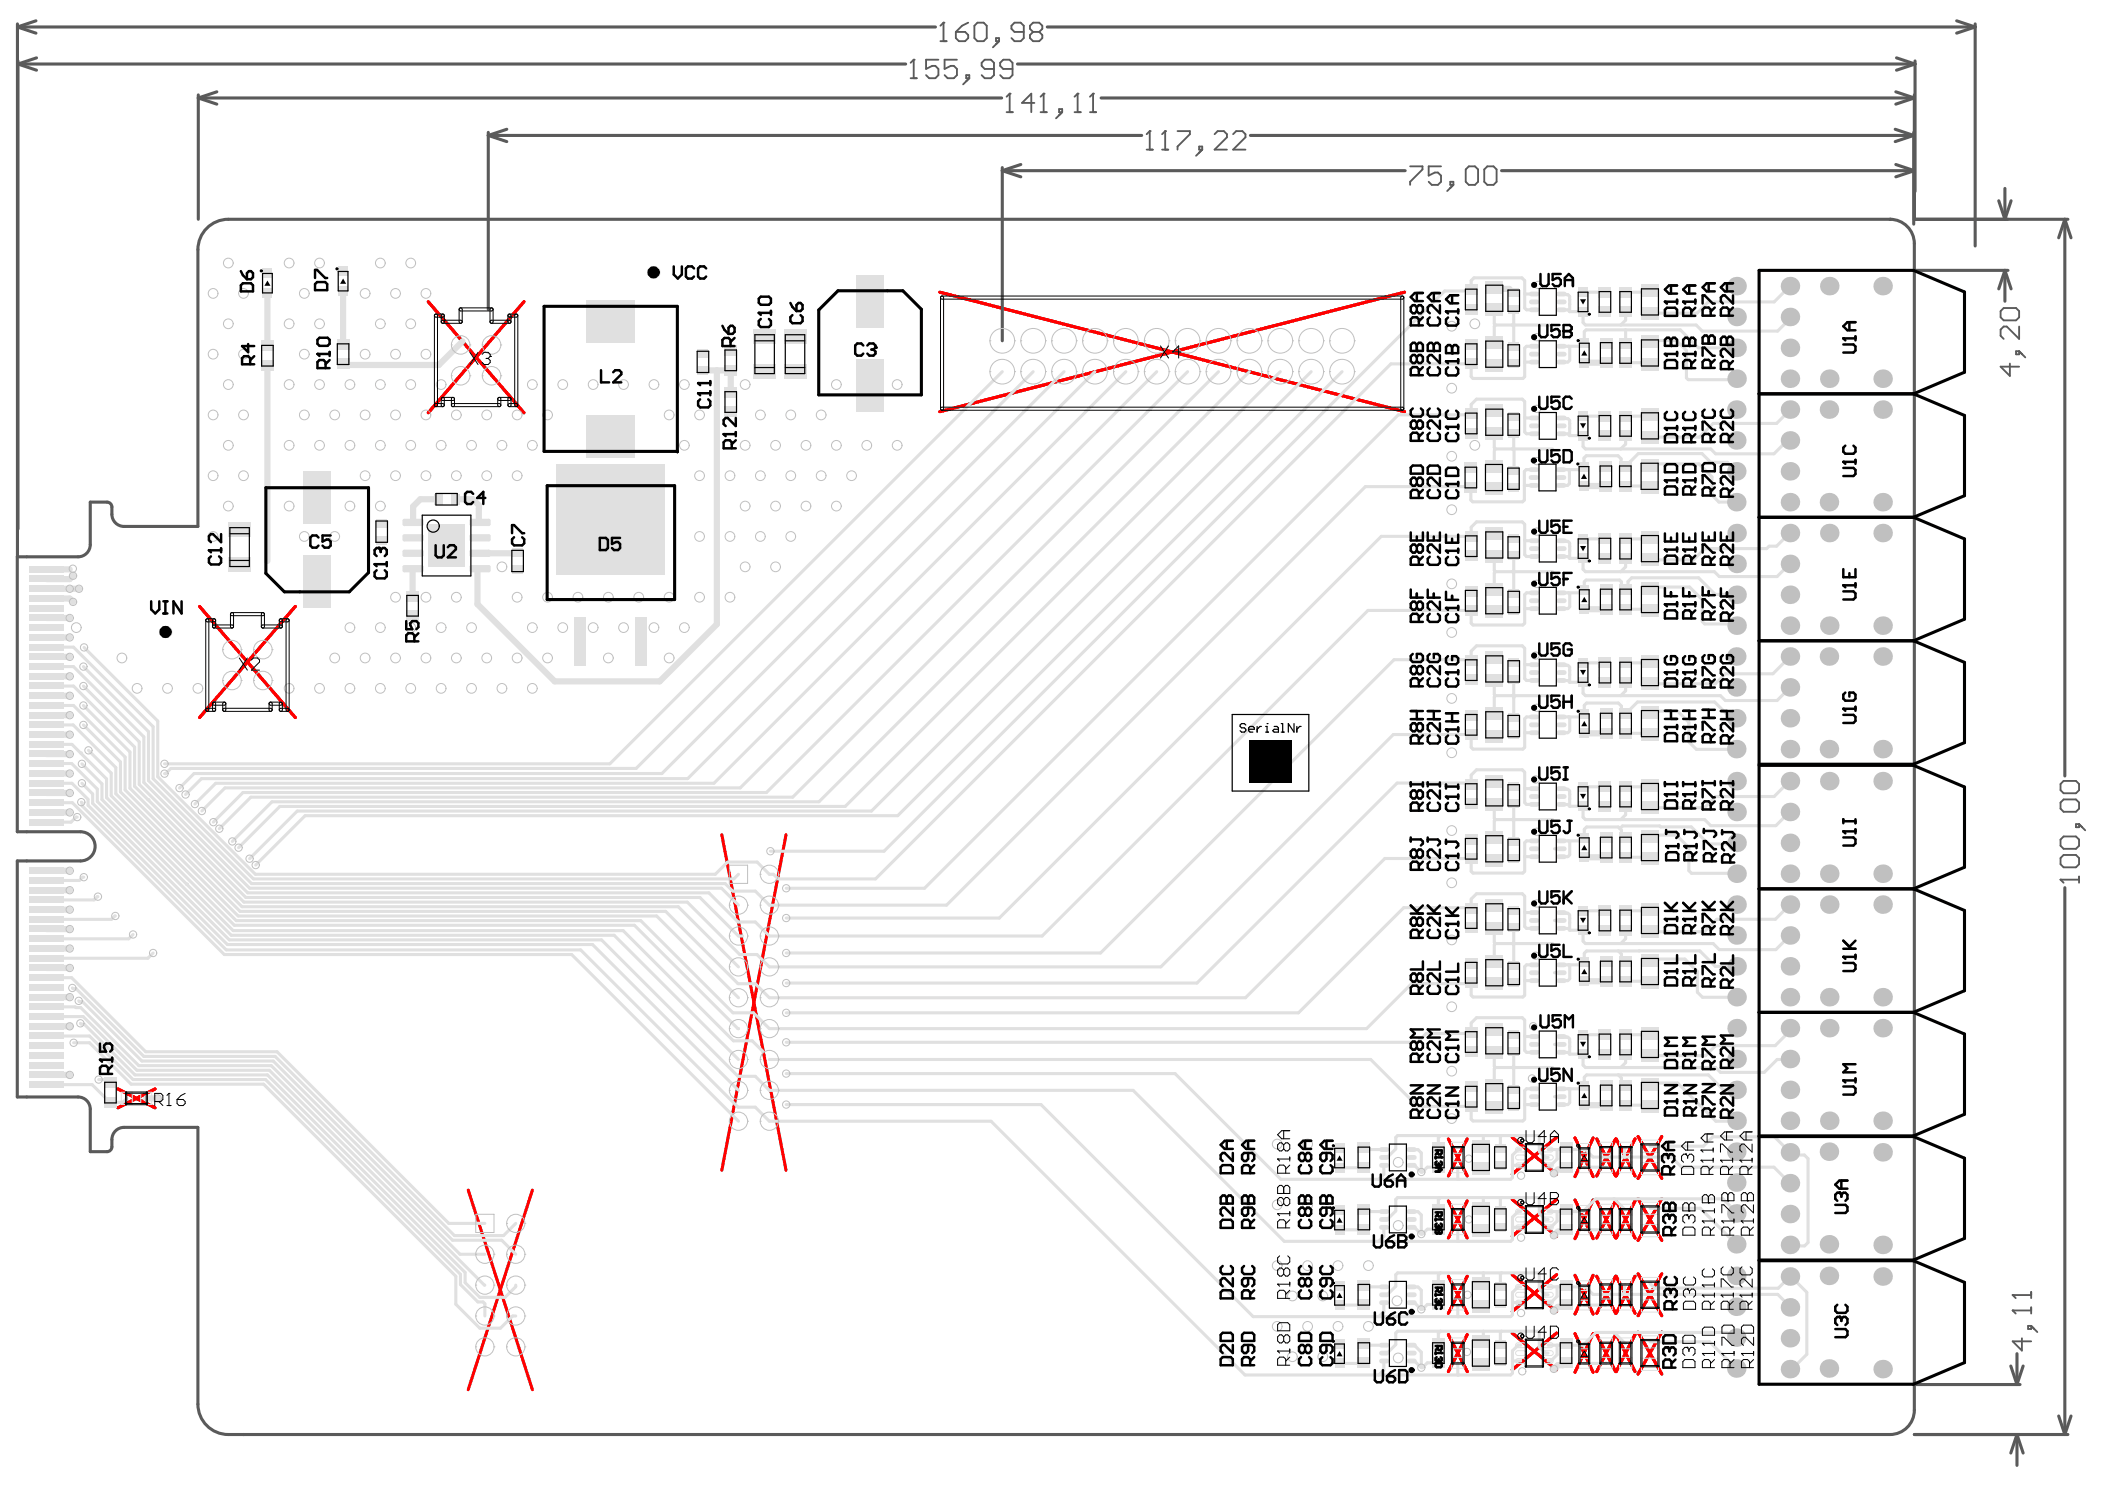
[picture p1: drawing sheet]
<svg xmlns="http://www.w3.org/2000/svg" width="297mm" height="210mm" viewBox="0 0 297 210" stroke-linecap="round" stroke-linejoin="round" font-family="sans-serif">
<g fill="none" stroke="#f00" stroke-width=".44">
<path d="M60.4 42.6l13.5 15.6M73.9 42.6l-13.5 15.6M132.6 41.2l65.6 16.9M198.2 41.2l-65.6 16.9M28.2 85.5l13.5 15.7M41.7 85.5l-13.5 15.7M101.9 117.8l9 47.3M110.9 117.8l-9 47.3M16.6 153.6l5.3 2.7M21.9 153.6l-5.3 2.7M66.1 167.9l9 28.1M75.1 167.9l-9 28.1"/>
<path d="M204.4 169.4l2.6 5.2M204.4 160.7l2.6 5.2M207 169.4l-2.6 5.2M207 160.7l-2.6 5.2M213.4 179.8l6.3 5.2M213.4 169.2l6.3 5.2M213.4 160.4l6.3 5.2M219.7 179.8l-6.3 5.2M219.7 169.2l-6.3 5.2M219.7 160.4l-6.3 5.2M222.3 179.9l2.5 5.5M222.3 169.3l2.5 5.4"/>
<path d="M222.3 160.5l2.5 5.5M224.8 179.9l-2.5 5.5M224.8 169.3l-2.5 5.4M224.8 160.5l-2.5 5.5M225.3 169.4l2.7 5.2M225.3 160.7l2.7 5.2M228 169.4l-2.7 5.2M228 160.7l-2.7 5.2M228.1 169.4l2.6 5.2M228.1 160.7l2.6 5.2M230.7 169.4l-2.6 5.2M230.7 160.7l-2.6 5.2"/>
<path d="M231.2 179.7l3.3 5.9M231.2 169.1l3.3 5.9M231.2 160.3l3.3 5.9M234.5 179.7l-3.3 5.9M234.5 169.1l-3.3 5.9M234.5 160.3l-3.3 5.9M204.4 188.3l2.6 5.2M204.4 180l2.6 5.3M207 188.3l-2.6 5.2M207 180l-2.6 5.3M213.4 188l6.3 5.2M219.7 188l-6.3 5.2"/>
<path d="M222.3 188.1l2.5 5.5M224.8 188.1l-2.5 5.5M225.3 188.3l2.7 5.2M225.3 180l2.7 5.3M228 188.3l-2.7 5.2M228 180l-2.7 5.3M228.1 188.3l2.6 5.2M228.1 180l2.6 5.3M230.7 188.3l-2.6 5.2M230.7 180l-2.6 5.3M231.2 187.9l3.3 5.9M234.5 187.9l-3.3 5.9"/>
</g>
<g fill="none" stroke="#5a5a5a" stroke-width=".44">
<path d="M2.5 3.8l2.6 .9M2.5 3.8h129.5M2.5 3.4v75.1M2.5 9l2.7 .9M2.5 9h125.3M2.5 8.6v66M5.1 2.9l-2.6 .9M5.2 8.2l-2.7 .8M28 13.8l2.6 .9M28 13.8h113.3M28 13.4v17.5M30.6 13l-2.6 .8"/>
<path d="M68.9 19.1l2.6 .9M68.9 19.1h92.2M68.9 18.7v24.9M71.5 18.2l-2.6 .9M143.6 9h126.6M147.8 3.8h130.9M155.4 13.8h114.7M176.4 19.1h93.6M267.4 18.2l2.6 .9M267.5 13l2.6 .8M267.6 8.2l2.6 .8M270 19.1l-2.6 .9"/>
<path d="M270 18.7v12.9M270.1 13.4v17.5h21.7M270.1 13.8l-2.6 .9M270.2 9l-2.6 .9M270.2 8.6v18.4M276.1 2.9l2.6 .9M278.7 3.8l-2.6 .9M278.7 3.4v31.3M141.4 24.1l2.6 .8M141.4 24.1h56.9M141.4 23.6v24.5M144 23.2l-2.6 .9"/>
<path d="M211.9 24.1h58.2M267.5 23.2l2.6 .9M270 38.1h13.4M270.1 24.1l-2.6 .8M282 28.3l.9 2.6M282.9 38.1l.9 2.7M282.9 38.1l-.9 2.7M282.9 26.6v4.3M282.9 38.1v4.4M283.8 28.3l-.9 2.6M291.4 30.9l.8 2.6M291.4 30.9l-.9 2.6"/>
<path d="M291.4 30.9v78.6M291.4 125.2v77.2M270 195.3h15.1M283.7 192.7l.9 2.6M284.6 191v4.3M285.5 192.7l-.9 2.6M290.5 199.7l.9 2.7M292.2 199.7l-.8 2.7M270.1 202.4h21.7M284.6 202.4l.9 2.6M284.6 202.4l-.9 2.6M284.6 202.4v4.3"/>
</g>
<g fill="none" stroke="#5a5a5a" stroke-width=".26">
<path d="M128.5 11h.9M128.9 8.4h.1M128.9 8.4v2.6M128.9 8.4l-.4 .5M132.4 8.4h-1.7v1.3l.8-.4h.5l.4 .4v.9l-.4 .4h-.9l-.4-.4M132.7 5.8h.9M133.1 3.2h.1M133.1 3.2v2.6M133.1 3.2l-.4 .4M134.9 4.5h1.3l.4 .4v.5l-.4 .4h-.9l-.4-.4zM135 8.4h-1.7v1.3l.9-.4h.4l.4 .4v.9l-.4 .4h-.9l-.4-.4M136.3 10.6h.5v.4h-.5z"/>
<path d="M136.6 3.2l-.8 .4-.9 .9M136.8 11l-.9 .9M137.5 3.6l.4-.4h.9l.4 .4v1.8l-.4 .4h-.9l-.4-.4zM140.3 9.7h-1.3l-.5-.4v-.4l.5-.5h.8l.5 .5v1.7l-.5 .4h-.8l-.5-.4M140.5 5.4h.5v.4h-.5zM141 5.8l-.9 .9M142 15.8h.9M142.5 13.2h.1M142.5 13.2v2.6M142.5 13.2l-.5 .4M142.9 9.7h-1.3l-.5-.4v-.4l.5-.5h.8l.5 .5v1.7l-.5 .4h-.8l-.5-.4M144.5 4.5h-1.3l-.5-.4v-.5l.5-.4h.8l.5 .4v1.8l-.5 .4h-.8l-.5-.4"/>
<path d="M145.8 4.5l-.5 .4v.5l.5 .4h.8l.5-.4v-.5l-.5-.4M145.8 4.5h.8M145.8 4.5l-.5-.4v-.5l.5-.4h.8l.5 .4v.5l-.5 .4M146 14.5h-1.8l1.3-1.3v2.6M146.8 15.8h.9M147.3 13.2h.1M147.3 13.2v2.6M147.3 13.2l-.5 .4M149.5 15.4h.4v.4h-.4zM149.9 15.8l-.9 .9M151.6 15.8h.9M152.1 13.2h.1"/>
<path d="M152.1 13.2v2.6M152.1 13.2l-.5 .4M153.8 15.8h.9M154.2 13.2h.1M154.2 13.2v2.6M154.2 13.2l-.4 .4M162.2 18.5h.1M162.2 18.5v2.6M162.2 18.5l-.4 .4M164.4 18.5h.1M164.4 18.5v2.6M164.4 18.5l-.4 .4"/>
<path d="M166.2 18.5h1.7v.4l-1.7 1.8v.4M171.4 18.9l.4-.4h.9l.4 .4v.5l-1.7 1.7h1.7M174 18.9l.4-.4h.9l.4 .4v.5l-1.7 1.7h1.7M161.8 21.1h.9M164 21.1h.9M169.2 20.7h.4v.4h-.4zM169.6 21.1l-.8 .9M199 23.5h1.7v.4l-1.7 1.7v.5M203.3 23.5h-1.7v1.3l.9-.5h.4l.4 .5v.8l-.4 .5h-.9l-.4-.5M204.7 25.6h.4v.5h-.4zM205.1 26.1l-.9 .8M206.8 23.9l.5-.4h.8l.5 .4v1.7l-.5 .5h-.8l-.5-.5z"/>
<path d="M209.4 23.9l.5-.4h.9l.4 .4v1.7l-.4 .5h-.9l-.5-.5zM282.3 43.9l.4-.4h1.8l.4 .4v.9l-.4 .4h-1.8l-.4-.4zM283.6 51.3v1.7l-1.3-1.3h2.6M284.5 49.5h.4v.5h-.4zM284.9 49.5l.9 .9M284.9 46.1v1.7l-1.7-1.7h-.5l-.4 .4v.9l.4 .4M290.8 110.6l.4-.4h1.7l.5 .4v.9l-.5 .4h-1.7l-.4-.4zM290.8 113.2l.4-.4h1.7l.5 .4v.9l-.5 .4h-1.7l-.4-.4zM290.8 118.4l.4-.4h1.7l.5 .4v.9l-.5 .4h-1.7l-.4-.4zM292.9 116.3h.5v.4h-.5zM293.4 116.3l.8 .8M290.8 124.1h.1"/>
<path d="M290.8 121l.4-.4h1.7l.5 .4v.9l-.5 .4h-1.7l-.4-.4zM290.8 124.1h2.6M290.8 124.1l.4 .4M293.4 123.7v.8M284 184.9h.1M284 182.7h.1M284 184.9h2.6M284 184.9l.4 .4M284 182.7h2.6M284 182.7l.4 .4M285.3 188.8v1.7l-1.3-1.3h2.6M286.2 187h.4v.5h-.4z"/>
<path d="M286.6 187l.9 .9M286.6 182.2v.9M286.6 184.4v.9"/>
</g>
<g fill="none" stroke="#e0e0e0" stroke-width=".44">
<path d="M207.4 41h-3.5l-79.2 79.1h-16M207.4 58.5h-10.1l-66.8 66.8h-19.6M207.6 75.7h-12.7l-53.9 53.8h-30.1M193 86.1l-45.9 45.9h-38.5l-2-1.9h-2.5M207.5 93.1h-10.8l-41.4 41.3h-44.4M6.6 113.2h3.6M6.6 110.5h3.6M6.6 105h3.6M6.6 102.3h3.7M6.6 107.7h.1M207.4 110.5h-10.3l-28.2 28.2h-58M33.3 129.9h57.1l13 13h2.9"/>
<path d="M103.4 125.7h3.2l2 2M104.2 132h.6M104.4 134.7h2.4l1.8 1.7M207.6 127.8l-.3 .2h-9.2l-14.9 14.9h-72.3M207.6 121.1h-12.2l-19.6 19.6h-67.2l-2-1.9h-2.5M104.1 156.2h2.5l2 2h31.2l35.9 35.8h30M108.6 153.8h51.3l21.3 21.3h15.1M110.9 155.8h36l29.9 29.9h28.9M110.9 151.4h54.9l14.9 15h15.6M207.4 145.8h-6.1l-1.3 1.2h-89.1M192.5 173.4l-.1 .1h-3.4M192.5 164.6l-.1 .1h-3.4"/>
<path d="M192.5 170.7l.2 .2h2.6M192.5 161.9l.2 .3h2.6M195.3 164.4v1.2l-.7 .8M195.3 173.1v1.3l-.7 .7M199.2 162.2h.9l.5 .4v2.7M199.2 170.9h.9l.5 .5v2.7M199.2 173.1h.4l.9 1M199.2 164.3l.4 .1 .9 .9M203 164.6h-1.6l-.7 .7h-.2M203 173.4h-1.6l-.7 .7h-.2M203.3 160.2l-.3 .3v1.4M203.3 168.9l-.3 .3v1.5"/>
<path d="M203.3 179.6l-.3 .3v1.4M211.9 160.2h-14.7l-.2 .2v1.7l-1.2 1.2h-.5M211.9 168.9h-14.7l-.2 .3v1.6l-1.2 1.2h-.5M211.9 179.6h-14.7l-.2 .2v1.6l-1.2 1.2h-.5M213.4 173.1h1.2M214.6 170.9h-.4l-.8 .8v3.2l-.2 .2M219.7 162.2h4M223.6 170.7l1.6-1.6h17.9l1.9 1.9v.2M226.6 164.6h-3v.1M226.6 173.4v.1h-3M227.8 169.1l1.6 1.6M229.2 163.2h6.7l1.4 1.4h13l2.3 2.3"/>
<path d="M232.8 161.7h7.6l1.3-1.3h8.7l2.2 2.1M232.8 170.4h7.1l5.1 5.1M245.1 175.5l-.3 .3M192.5 189.5l.2 .3h2.6M192.5 184l-.1 .1h-3.4M192.5 192.2l-.1 .1h-3.4M192.5 181.3l.2 .2h2.6M195.3 192v1.2l-.7 .8M195.3 183.8v1.2l-.7 .7M199.2 189.8h.4l1 .9v2.2h.1l.7-.7h1.6M199.2 181.5h.9l.5 .5v2.7M199.2 192h.4l.8 .8"/>
<path d="M199.2 183.7l.4 .1 .9 .9M203 184h-1.6l-.7 .7h-.2M203.3 187.8l-.3 .3v1.4M211.9 187.8h-14.7l-.2 .2v1.7l-1.2 1.2h-.5"/>
</g>
<path d="M65.3 48.1l-3.4 3.4h-13.7M101.2 52.2v35.9l-8.1 8h-14.8l-10.9-10.9v-5M221 173.4l-.4 .3h-.8l-.5 .6" fill="none" stroke="#e0e0e0" stroke-width=".87"/>
<circle cx="205.7" cy="175.1" r=".22" fill="#e0e0e0"/>
<path d="M196.3 175.1h16.9M205.7 173.4v1.7M209.3 168.9v1.2l-.3 .3M211.7 170.8v-1.7l.2-.2h5.3v2.3l.9 .8h.4M213.4 164.4h1.2M214.6 162.2h-.4l-.8 .8v3.1l-.2 .3h-7.5v-1.8M219.7 170.9v1.4l-.9 .8h-.3M223.6 170.7l-.2 .2h-4.9M229.4 161.9l-.2 .1v1.2h-4.4l-1.1-1" fill="none" stroke="#e0e0e0" stroke-width=".44"/>
<path d="M221 164.6l-.4 .4h-.8l-.5 .5" fill="none" stroke="#e0e0e0" stroke-width=".87"/>
<circle cx="205.7" cy="166.4" r=".22" fill="#e0e0e0"/>
<path d="M196.3 166.4h9.4M209.3 160.2v1.1l-.3 .4M211.7 162.1v-1.7l.2-.2h5.3v2.2l.9 .9h.4M218.5 162.2h1.2v1.3l-.9 .9h-.3M213.4 183.8h1.2M214.6 181.5h-.4l-.8 .8v3.2l-.2 .2M219.7 181.5h4l1.1 1.1h26.1M226.6 184v.1h-3M229.4 181.3l-.2 .1v1.2M232.8 181.1l.7 .6h17.4M240.5 181.7h.1" fill="none" stroke="#e0e0e0" stroke-width=".44"/>
<path d="M221 184l-.4 .4h-.8l-.5 .5" fill="none" stroke="#e0e0e0" stroke-width=".87"/>
<circle cx="205.7" cy="185.7" r=".22" fill="#e0e0e0"/>
<path d="M207.6 40.9v-1.3l.4-.4h6.8l.3 .4v1.8M209.3 179.6v1.1l-.3 .4M252.5 179.9l2.5 2.4v8.7M205.7 184v1.7h7.5M205.7 192.2v1.8h7.5M209.3 187.8v1.1l-.3 .4M211.7 181.4v-1.7l.2-.1h5.3v2.2l.9 .8h.4M211.7 189.7v-1.7l.2-.2h5.3v2.2l.9 .9h.4M214.6 189.8h-.4l-.8 .8v1.4M218.5 181.5h1.2v1.4l-.9 .9h-.3M250.9 182.6l1.6 1.7M252.6 180.1l-1.7 1.6" fill="none" stroke="#e0e0e0" stroke-width=".44"/>
<path d="M221 192.2l-.4 .4h-.8l-.5 .5" fill="none" stroke="#e0e0e0" stroke-width=".87"/>
<circle cx="205.7" cy="194" r=".22" fill="#e0e0e0"/>
<g fill="none" stroke="#e0e0e0" stroke-width=".44">
<path d="M207.6 51.3h-11.3l-72.8 72.7h-13.7l-.7-.7h-.5l-1.8-1.7h-4.1l-1.8 1.7M207.6 58.4l-.2 .1M207.6 40.9l-.2 .1M220.3 43.7h.1M220.4 43.7h.9l.2 .3M221.3 48.8h1.8M223.6 48.4v-1.6l.2-.3h13.3l2.6 2.6h5.4M229.4 46.5v1.9M232.8 48h3.8l1.4 1.4v3.9l.2 .3h6.7l.2-.2M252.6 44.7v.3l-1.8 1.7h-10.6l-.9-.9h-10.6M252.6 40.4l-2.2 2.2h-9.3l-1.6 1.6h-6.7M252.6 57.8l-1.9 1.9h-9l-1.9 2h-7"/>
<path d="M207.6 68.7l-.1-.1h-14.8l-59.1 59.1h-25M207.6 75.7h.1M210.9 61.1v2.1M210.9 63.7v2M211 63.3l-.1 .2M220.3 78.5h1l.2 .3M220.3 61.2h.1M220.4 61.2h.9l.2 .2M229.4 65.8l1.8-1.8h9l1.2 1.2h2.4l1.2 1.3M232.8 65.4h6.9l1.9 1.9v2.5l1 1h2.4M252.6 79.5l-1.8 1.8h-8.2l-.7-.7h-13.2M252.6 75.2l-1.9 1.8h-1.1l-.3 .4h-8.8l-1.5 1.6h-6.2"/>
<path d="M252.6 62.2h-.5l-1.8 1.8h-8.2l-.7-.7h-12.7M193 86.1h14.6M207.5 93.1l.1 .1M210.9 80.5l.1 .1M210.9 80.8v2.4M210.9 98.3v2.4M210.9 98l.1 .1M213.4 80.6l.2 .2v2.9M213.6 98l-.2 .1h5.7M213.6 98.3v2.9M220.3 96h.1M220.4 96h.9l.2 .2"/>
<path d="M229.4 83.2l.3-.3v-.9l.6-.5h9.4l2.3 2.3h3.1M232.8 82.8h5.6l1.8 1.8v3.1l.3 .3h4.4l.2 .2M252.6 97l-1.8 1.8h-7.3l-.7-.7h-14.1M252.6 92.6l-2.4 2.4h-6.7l-1.5 1.5h-9.2M12.5 105.8l3.2 3.3v3.1l17.6 17.7M207.4 110.5l.2 .1M207.6 103.6h-11l-32.8 32.8h-55.2M210.9 115.8v2.3M210.9 115.4l.1 .2M213.4 115.6l.2 .2v2.9M220.3 113.5h.1M220.4 113.5h.9l.2 .2"/>
<path d="M221.3 101.1h1.8M228.4 116.7l.4 .4M228.6 116.9l.4-.4h5.2l.1 .1h4.4l2.4 2.4h3.7l.3-.2M229.4 100.7l1.7-1.7h10.9l1.7 1.7h.1l.6 .6h.6M232.8 117.8h3.8l1.7 1.8v3.2l.4 .4h6.4M232.8 100.3h3.9l1.6 1.6v2.7l1.1 1.1h5.7M252.6 114.5l-2 2h-9.2l-.9-.9h-11.8M252.6 110.1l-2.2 2.3h-8.3l-1.6 1.5h-7.7M32.9 131.3h55l15.6 15.5h2.6l1.6 1.6M33.1 130.5h56.4l14.7 14.6M207.6 126.8v1M207.6 138.6l-.2 .2h-8.2l-6.4 6.3h-84.2l-2.3-2.2"/>
<path d="M210.9 133.3v2.3M210.9 132.9l.1 .2M213.4 133.1l.2 .2v2.9M213.6 133.1h5.5M220.3 131h1l.2 .2M221.3 136.1h1.8M228.4 134.1h11.5l2.1 2.2h3.1M232.8 135.3h5l1.7 1.7v3l.7 .7h4.9M252.6 132l-2 2h-8l-.9-.9h-13M252.6 127.6l-2.1 2.1h-8.2l-1.8 1.7h-7.7M108.6 149.5h84.8l6.6 6.6h7.6v1.8l.3 .2h7l.2-.2M207.6 145.6l-.2 .2"/>
<path d="M211 150.6l-.1 .2-.1 2.3M213.4 150.6l.2 .2v2.9M219.4 154.7h.9M220.3 148.4l.1 .1M220.4 148.5h.9l.2 .2M221.3 153.6l.2 .2v1.8l-.3 .2h-.9M223.6 153.2l-.5 .4h-2.8M228.4 151.6h12.7l2.1 2.1h1.9M232.8 152.8h3.9l5.4 5.4h3M252.6 149.5h-1.8l-1.8 1.8h-6.2l-.7-.7h-13.4M252.6 145.1v.3l-2.1 2.1h-8.4l-1.4 1.4h-7.9M252.6 162.7l.2 .2h1.8l.5 .5v11.9l-.4 .5h-2.1"/>
<path d="M214.6 192h-1.2v1.7l-.2 .3M219.7 189.8v1.3l-.9 .9h-.3M226.6 192.2v.1h-3M227.8 188l1.6 1.5M232.8 189.3h8.4l3.8 3.7M245 188.7h-.6l-.7-.7h-18.5l-1.8 1.8h-4.9M255 191l-1.9 1.9h-.6"/>
</g>
<g fill="none" stroke="#e0e0e0" stroke-width=".87">
<path d="M210.9 40.5l.2 .3h1.9l.4 .4h.2M6.6 80.3h3.2M6.6 81.7h3.2M6.6 84.4h3.2M6.6 92.7h3.2M6.6 95.4h3.2M6.6 87.2h3.2M6.6 89.9h3.2M6.6 98.1h3.2M6.6 100.9h3.2M6.6 103.6h3.2M6.6 106.4h3.2"/>
<path d="M6.6 111.9h3.2M6.6 109.1h3.2M6.6 114.6h3.2M6.6 136.5h3.2M6.6 122.8h3.2M6.6 125.6h3.2M6.6 128.3h3.2M6.6 131.1h3.2M6.6 133.8h3.2M6.6 140.7h3.2M6.6 144.8h3.2M6.6 151.6h3.2"/>
<path d="M223.6 155.9h3"/>
</g>
<circle cx="223.6" cy="155.9" r=".44" fill="#e0e0e0"/>
<path d="M216.5 153.6h-1.1l-.3 .2v4.1M216.5 155.8l-1.4 .1M223.6 153.2v-1.2l.3-.4h4.5l.4 .5v.5l.6 .6M229.4 155.9h3.4" fill="none" stroke="#e0e0e0" stroke-width=".44"/>
<path d="M223.1 148.7h.3" fill="none" stroke="#e0e0e0" stroke-width=".87"/>
<circle cx="223.1" cy="148.7" r=".44" fill="#e0e0e0"/>
<path d="M210.9 148.4v2l.1 .2h8.1M213.6 148.4v2l-.2 .2M217.1 148.4h-.6M219.4 147.3h.9M220.3 146.2l.9 .1 .3 .3v2.1h1.6M221.5 147h.1M221.5 147.7h.1M223.4 146h3.1" fill="none" stroke="#e0e0e0" stroke-width=".44"/>
<circle cx="223.4" cy="146" r=".22" fill="#e0e0e0"/>
<path d="M219.4 137.2h.9M220.3 136.1h1l.2 .2v1.8l-.3 .2h-.9M223.6 135.7l-.5 .4M207.6 145.6v-1.3l.8-.7h6.4l.3 .3v4.3l.3 .2h1.1M215.1 146.1l.1 .1h1.3M223.4 148.7v1.5l.3 .4h5l.7-.7v-1.2M232.8 145.7l-.2 .3h-3.2" fill="none" stroke="#e0e0e0" stroke-width=".44"/>
<path d="M223.6 138.4h3" fill="none" stroke="#e0e0e0" stroke-width=".87"/>
<circle cx="223.6" cy="138.4" r=".44" fill="#e0e0e0"/>
<path d="M216.5 136.1h-1.1l-.3 .3v4l-.2 .2h-7l-.3-.2v-1.8M216.5 138.3l-1.4 .1M223.6 135.7v-1.2l.3-.4h4.5l.4 .5v.5l.6 .6M229.4 138.4l3.4 .1" fill="none" stroke="#e0e0e0" stroke-width=".44"/>
<path d="M223.1 131.2h.3" fill="none" stroke="#e0e0e0" stroke-width=".87"/>
<circle cx="223.1" cy="131.2" r=".44" fill="#e0e0e0"/>
<path d="M210.9 130.9v2M213.6 130.9v2l-.2 .2h-2.4l-.1 .2M217.1 130.9l-.6 .1M219.4 129.8h.9M220.3 128.7l.9 .1 .3 .3v2.1h1.6M221.5 129.5h.1M221.5 130.2h.1M223.4 128.5h3.1" fill="none" stroke="#e0e0e0" stroke-width=".44"/>
<circle cx="223.4" cy="128.5" r=".22" fill="#e0e0e0"/>
<path d="M210.8 118.1h.1M219.4 119.7h.9M221.3 118.6l.2 .2v1.8l-.3 .2h-.9M223.6 118.2l-.5 .4h-2.8M207.6 126.8l.8-.7h6.4l.3 .3v4.3l.3 .3h1.1M215.1 128.6l.1 .1h1.3M223.4 131.2v1.6l.3 .3h5l.7-.7v-1.2M232.8 128.3l-.2 .2h-3.2" fill="none" stroke="#e0e0e0" stroke-width=".44"/>
<path d="M223.6 120.9h3" fill="none" stroke="#e0e0e0" stroke-width=".87"/>
<circle cx="223.6" cy="120.9" r=".44" fill="#e0e0e0"/>
<path d="M223.4 78.8v1.5l.3 .3h5l.7-.6M221.3 83.6h1.8M228.8 82.6v-.5l-.3-.3h-4.7l-.2 .3v1.1M216.5 118.6h-1.1l-.3 .3v4l-.2 .3h-7l-.3-.3v-1.8M220.3 101.1h1l.2 .2v1.8l-.3 .3h-.9M223.6 100.7l-.5 .4M228.4 116.7h-4.5l-.3 .3v1.2M228.8 117.1v.5l.6 .6M216.5 120.8l-1.4 .1M229.4 120.9l3.4 .1" fill="none" stroke="#e0e0e0" stroke-width=".44"/>
<path d="M223.6 103.4h3" fill="none" stroke="#e0e0e0" stroke-width=".87"/>
<circle cx="223.6" cy="103.4" r=".44" fill="#e0e0e0"/>
<path d="M210.8 83.1l.1 .1M220.3 83.6h1l.2 .2v1.8l-.3 .3h-.9M223.6 83.2l-.5 .4M216.5 101.1h-1.1l-.3 .3v4l-.2 .3h-7l-.3-.3v-1.8M216.5 103.4h-1.4M223.6 100.7v-1.2l.3-.3h4.5l.4 .4v.5l.6 .6M229.4 103.4l3.4 .1" fill="none" stroke="#e0e0e0" stroke-width=".44"/>
<path d="M223.6 85.9h3" fill="none" stroke="#e0e0e0" stroke-width=".87"/>
<circle cx="223.6" cy="85.9" r=".44" fill="#e0e0e0"/>
<path d="M216.5 83.6h-1.1l-.3 .3v4l-.2 .3h-7l-.3-.3v-1.8M216.5 85.9h-1.4M228.8 82.6l.6 .6M229.4 85.9l3.4 .1" fill="none" stroke="#e0e0e0" stroke-width=".44"/>
<path d="M223.1 113.7h.3" fill="none" stroke="#e0e0e0" stroke-width=".87"/>
<circle cx="223.1" cy="113.7" r=".44" fill="#e0e0e0"/>
<path d="M210.9 113.4v2M213.6 113.4v2l-.2 .2M217.1 113.4l-.6 .1M219.1 115.6h-8.1l-.1 .2M220.3 111.2l.9 .1 .3 .3v2.1h1.6M221.5 112h.1M221.5 112.7h.1M223.4 111h3.1" fill="none" stroke="#e0e0e0" stroke-width=".44"/>
<circle cx="223.4" cy="111" r=".22" fill="#e0e0e0"/>
<path d="M207.6 110.6v-1.3l.8-.7h6.4l.3 .3v4.3l.3 .3h1.1M215.1 111.2h.1h1.3M223.4 113.7v1.6l.3 .3h5l.7-.7v-1.2M232.8 110.8l-.2 .2h-3.2" fill="none" stroke="#e0e0e0" stroke-width=".44"/>
<path d="M223.1 96.2h.3" fill="none" stroke="#e0e0e0" stroke-width=".87"/>
<circle cx="223.1" cy="96.2" r=".44" fill="#e0e0e0"/>
<path d="M210.9 95.9v2.1M210.9 98.3l.1-.2h2.4l.2 .2M213.6 95.9v2.1M217.1 95.9l-.6 .1M220.3 93.8h.9l.3 .3v2.1h1.6M221.5 94.5v.1M221.5 95.2h.1M223.4 93.5h3.1" fill="none" stroke="#e0e0e0" stroke-width=".44"/>
<circle cx="223.4" cy="93.5" r=".22" fill="#e0e0e0"/>
<path d="M210.9 78.5v2M213.6 78.4v2.1l-.2 .1M217.1 78.4l-.6 .1M220.3 76.3l.9 .1 .3 .2v2.2h1.6M221.5 77.1h.1M221.5 77.7h.1M223.4 76h3.1M207.6 93.2v-1.3l.8-.8h6.4l.3 .3v4.3l.3 .3h1.1M215.1 93.7l.1 .1h1.3M219.1 80.6h-8.1l-.1 .2M223.4 96.2v1.6l.3 .3h5l.7-.7v-1.2M232.8 93.3l-.2 .2h-2.9" fill="none" stroke="#e0e0e0" stroke-width=".44"/>
<path d="M223.1 78.8h.3M223.1 78.8h.1" fill="none" stroke="#e0e0e0" stroke-width=".87"/>
<circle cx="223.4" cy="76" r=".22" fill="#e0e0e0"/>
<path d="M214.8 56.3h-6.4l-.8 .8v1.3M207.6 75.7v-1.3l.8-.8h6.4l.3 .4v4.2l.3 .3h1.1M210.9 63.2l.1 .1M213.6 63.2l-.2 .1h5.7M213.6 63.7v2.6M215.1 76.2l.1 .1h1.3M221.3 66.2l.2 .2v1.8l-.3 .3h-.9M223.5 65.8l-.4 .4h-2.8M229.4 78.8v1.2M232.8 75.8l-.2 .2h-3.2" fill="none" stroke="#e0e0e0" stroke-width=".44"/>
<path d="M223.5 68.6h3.1" fill="none" stroke="#e0e0e0" stroke-width=".87"/>
<circle cx="223.5" cy="68.6" r=".44" fill="#e0e0e0"/>
<path d="M216.4 66.2h-1l-.3 .3v4l-.2 .3h-7.1l-.2-.3v-1.8M216.4 68.5h-1.3M223.5 65.8v-1.2l.3-.3h4.5l.5 .4v.6l.6 .5M229.4 68.6h3.4" fill="none" stroke="#e0e0e0" stroke-width=".44"/>
<path d="M223.1 61.4h.3" fill="none" stroke="#e0e0e0" stroke-width=".87"/>
<circle cx="223.1" cy="61.4" r=".44" fill="#e0e0e0"/>
<path d="M220.3 59h.9l.3 .3v2.1h1.6M221.5 59.7v.1M223.4 58.7h3.1M211 63.3h2.4l.2 .2M213.6 61.1v2.1M217.1 61.1l-.6 .1M221.5 60.4h.1" fill="none" stroke="#e0e0e0" stroke-width=".44"/>
<circle cx="223.4" cy="58.7" r=".22" fill="#e0e0e0"/>
<path d="M214.8 56.3l.3 .3v4.3l.3 .3h1.1M215.1 58.9l.1 .1h1.3M216.5 41.5h-1.3l-.1-.1v2l.3 .3 1.7-.1M216.5 48.8h-1.1l-.3 .3v4l-.2 .3h-7l-.3-.3v-1.8M216.5 51.1h-1.4M221.5 50.8l-.3 .3M229.4 51.2h3.4M232.8 58.5l-.2 .2h-3.2M232.8 41l-.2 .2h-3.2M223.4 61.4v1.6l.3 .3h5l.7-.7v-1.2M6.6 91.3h3.8" fill="none" stroke="#e0e0e0" stroke-width=".44"/>
<circle cx="223.6" cy="51.2" r=".44" fill="#e0e0e0"/>
<path d="M211 45.8l-.1 .2M220.3 48.8h1l.2 .2v1.8M220.3 51.1h.9M223.4 44v1.5l.3 .3h5l.7-.6v-1.2M223.6 48.4l-.5 .4" fill="none" stroke="#e0e0e0" stroke-width=".44"/>
<path d="M223.1 44h.3M223.6 51.2h3" fill="none" stroke="#e0e0e0" stroke-width=".87"/>
<circle cx="223.1" cy="44" r=".44" fill="#e0e0e0"/>
<path d="M221 41.5l.2 .1M221.5 42.3h.1M221.5 42.3v1.7h1.6M221.5 42.9h.1" fill="none" stroke="#e0e0e0" stroke-width=".44"/>
<circle cx="223.4" cy="41.2" r=".22" fill="#e0e0e0"/>
<g fill="none" stroke="#e0e0e0" stroke-width=".44">
<path d="M210.9 43.7v2l.1 .1h8.1M210.9 46v2.4M213.6 43.6v2.1l-.2 .1 .2 .2v2.9M220.3 41.5h.7M221.2 41.6l.3 .2v.5M223.4 41.2h3.1M6.6 94h3.8M6.6 96.8h3.8M6.6 99.5h3.8M6.6 116h3.4M6.6 107.7h3.5l3.6 3.6v1.8M10.2 110.5l2.2 2.3"/>
<path d="M11.5 113.2l.1 .1v.4M11.6 110.5l1.5 1.5v1.3M11.6 107.7l2.8 2.9v2.2l11.9 11.9M6.6 129.7h9.1M6.6 126.9h6.7M6.6 132.4h11.6M6.6 124.2h4.6M6.6 135.2h14.3M6.6 137.9h3.5l10.5 10.5h18.5l24.2 24.2h5.1M10.2 139.4l.1 .1h.4l9.6 9.5h18.5l25.3 25.3h7l1.7-1.7M6.6 153h6.4l2.5 2.5h1.8l.6-.6M6.6 142h4l.1 .1h.7l8.2 8.2h18.7l26.6 26.6h3.5"/>
<path d="M6.6 143.4h5.1l7.6 7.6h18.7l30.4 30.3M6.6 146.1h6l6.2 6.2h18.7l27.5 27.5v1.4l2.4 2.5h.8l.2 .2v1.7M10.4 147.1h2.2l5.9 5.8h18.7l27.1 27.1v4l3.4 3.4h2.9l1.7-1.8h.5M11.1 141.2l.1 .1h.4l8.4 8.4h18.6l25.3 25.3h6.9l2 1.9M11.3 144.4l.2 .1h.4l7.1 7.1h18.7l27.9 27.9v1.4l2.1 2.1h3.6l1.5-1.5v-.2M13.9 152.3h1.2l.5 .5M17.9 154.9h.1"/>
</g>
<path d="M59.3 70.4h2.6M67.7 78h5.2M9.8 84.4l.5 .5M10.3 81.2l-.5 .5M11.1 83.1h-4.5M58.2 80.2v3.9M9.8 144.8h.1M20.6 154.9h.1M20.6 154.9h1.7M22.3 154.9h.1" fill="none" stroke="#e0e0e0" stroke-width=".87"/>
<path d="M37.5 41.3l.2 .2M48.1 41.3l.3 .3" fill="none" stroke="#e0e0e0" stroke-width=".22"/>
<circle cx="26.3" cy="124.7" r=".22" fill="#e0e0e0"/>
<path d="M10.2 105l4.8 4.9" fill="none" stroke="#e0e0e0" stroke-width=".44"/>
<circle cx="11.4" cy="106.2" r=".22" fill="#e0e0e0"/>
<path d="M10.4 96.8l8.6 8.6v5.5l1.9 1.9M10.4 99.5l7.3 7.3v4.6M10.4 94l9.9 10M10.4 91.3l11.2 11.2M11.8 99.5l6.5 6.6v5.1M11.8 96.8l7.8 7.8M11.8 94l9.2 9.2M11.9 91.3l10.4 10.4M10.3 102.3l6 6v3.7M11.8 102.3l5.2 5.2v4.2M15 109.9v2.6" fill="none" stroke="#e0e0e0" stroke-width=".44"/>
<circle cx="20.9" cy="112.8" r=".22" fill="#e0e0e0"/>
<g fill="none" stroke="#e0e0e0" stroke-width=".44">
<path d="M141.4 52.4l-55.3 55.3h-62.9M145.8 52.4l-56 56h-65.7l-.7 .7h-.2M150.2 52.4l-56.8 56.7h-66l-2.1 2.1M154.5 52.4l-57.5 57.4h-68.6l-2.2 2.3M158.9 52.4l-58.2 58.1h-70.3l-2.9 2.9M163.2 52.4l-58.7 58.7h-72.8l-3.2 3.3M167.6 52.4l-59.4 59.4h-73.9l-4.2 4.2M171.9 52.4l-60 60.1h-76.5l-4.5 4.4M176.3 52.4l-60.7 60.7h-77.2l-5.6 5.6M180.7 52.4l-61.4 61.4h-79.8l-5.8 5.8M185 52.4l-62 62h-81.1l-6.7 6.7M189.4 52.4l-62.7 62.7h-83.6l-7 6.9"/>
<path d="M10.2 113.2l21.5 21.5h49l23.5 23.5M10.9 115.3h-.2l-.7 .7M11.6 113.7l20.3 20.3h50l22.2 22.2M12.4 112.8v.8l19.7 19.6h51.5l20.6 20.6M13.1 113.3l19.3 19.3h52.5l19.2 19.2h2.5l2 2M13.7 113.1l18.9 18.8h54.1l17.5 17.6M15 112.5l18.1 18M16.3 112l17.3 17.2h59.1l11.5 11.5M17 111.7l16.9 16.9h60l10.2 10.2M17.7 111.4l16.4 16.5h61.6l8.5 8.5M18.3 111.2l16.1 16.1h62.6l7.4 7.4M19.6 104.6v6l15.4 15.3h65l4.1 4.2"/>
<path d="M20.3 104v6.4l14.9 14.9h66.6l2.4 2.4M20.9 112.8l13.8 13.8h64.1l5.4 5.4M21 103.2v6.9l14.5 14.5h66.8l1.1 1.1M21.6 102.5v7.3l14.2 14.2h67.8l.6-.7M22.3 101.7v7.9l13.7 13.7h64.9M11.8 123.7h-.1l-.5 .5M13.8 126.5l-.5 .4M16.3 129.2l-.6 .5M18.8 131.8l-.6 .6M21.6 134.4l-.7 .8M26.3 124.7l6.6 6.6M104.2 145.1h.1"/>
</g>
<path d="M37.7 41.5v7.2M37.7 51.6v27.5M48.4 41.6v7M99.2 52.2h3.6M103.1 52.4v2.9M59.3 70.4l-1 1v2.3M64.2 70.4h2.5l.9 .9v2.3M73 77.9l-.1 .1M6.6 83v.1" fill="none" stroke="#e0e0e0" stroke-width=".87"/>
<path d="M37.7 41.3v.2M48 41.3h.1" fill="none" stroke="#e0e0e0" stroke-width=".22"/>
<g fill="none" stroke="#c0c0c0" stroke-width=".14">
<circle cx="32.2" cy="37.1" r=".69"/>
<circle cx="40.8" cy="37.1" r=".69"/>
<circle cx="45.1" cy="37.1" r=".69"/>
<circle cx="53.7" cy="37.1" r=".69"/>
<circle cx="58" cy="37.1" r=".69"/>
<circle cx="30.1" cy="58.5" r=".69"/>
<circle cx="30.1" cy="50" r=".69"/>
<circle cx="30.1" cy="41.4" r=".69"/>
<circle cx="32.2" cy="54.2" r=".69"/>
<circle cx="32.2" cy="45.7" r=".69"/>
<circle cx="34.4" cy="58.5" r=".69"/>
<circle cx="34.4" cy="50" r=".69"/>
<circle cx="34.4" cy="41.4" r=".69"/>
<circle cx="40.8" cy="54.2" r=".69"/>
<circle cx="40.8" cy="45.7" r=".69"/>
<circle cx="42.9" cy="58.5" r=".69"/>
<circle cx="42.9" cy="50" r=".69"/>
<circle cx="42.9" cy="41.4" r=".69"/>
<circle cx="45.1" cy="54.2" r=".69"/>
<circle cx="45.1" cy="45.7" r=".69"/>
<circle cx="47.2" cy="58.5" r=".69"/>
<circle cx="49.4" cy="54.2" r=".69"/>
<circle cx="51.5" cy="58.5" r=".69"/>
<circle cx="51.5" cy="50" r=".69"/>
<circle cx="51.5" cy="41.4" r=".69"/>
<circle cx="53.7" cy="54.2" r=".69"/>
<circle cx="53.7" cy="45.7" r=".69"/>
<circle cx="55.8" cy="58.5" r=".69"/>
<circle cx="55.8" cy="50" r=".69"/>
<circle cx="55.8" cy="41.4" r=".69"/>
<circle cx="58" cy="54.2" r=".69"/>
<circle cx="58" cy="45.7" r=".69"/>
<circle cx="60.1" cy="58.5" r=".69"/>
<circle cx="60.1" cy="50" r=".69"/>
<circle cx="60.1" cy="41.4" r=".69"/>
<circle cx="62.2" cy="54.2" r=".69"/>
<circle cx="64.4" cy="58.5" r=".69"/>
<circle cx="68.7" cy="58.5" r=".69"/>
<circle cx="73" cy="58.5" r=".69"/>
<circle cx="75.1" cy="54.2" r=".69"/>
<circle cx="77.3" cy="58.5" r=".69"/>
<circle cx="79.4" cy="54.2" r=".69"/>
<circle cx="83.7" cy="54.2" r=".69"/>
<circle cx="88" cy="54.2" r=".69"/>
<circle cx="92.3" cy="54.2" r=".69"/>
<circle cx="94.4" cy="58.5" r=".69"/>
<circle cx="96.6" cy="54.2" r=".69"/>
<circle cx="98.7" cy="58.5" r=".69"/>
<circle cx="105.2" cy="54.2" r=".69"/>
<circle cx="107.3" cy="58.5" r=".69"/>
<circle cx="111.6" cy="58.5" r=".69"/>
<circle cx="115.9" cy="58.5" r=".69"/>
<circle cx="118" cy="54.2" r=".69"/>
<circle cx="126.6" cy="54.2" r=".69"/>
<circle cx="204.9" cy="54.8" r=".69"/>
<circle cx="204.9" cy="46" r=".69"/>
<circle cx="208.1" cy="45.7" r=".69"/>
<circle cx="216.9" cy="47.6" r=".51"/>
<circle cx="216.9" cy="57.7" r=".51"/>
<circle cx="217" cy="40.2" r=".51"/>
<circle cx="30.1" cy="75.7" r=".69"/>
<circle cx="30.1" cy="67.1" r=".69"/>
<circle cx="32.2" cy="62.8" r=".69"/>
<circle cx="32.2" cy="71.4" r=".69"/>
<circle cx="34.4" cy="67.1" r=".69"/>
<circle cx="40.8" cy="71.4" r=".69"/>
<circle cx="40.8" cy="62.8" r=".69"/>
<circle cx="42.9" cy="75.7" r=".69"/>
<circle cx="45.1" cy="62.8" r=".69"/>
<circle cx="47.2" cy="75.7" r=".69"/>
<circle cx="49.4" cy="62.8" r=".69"/>
<circle cx="49.4" cy="71.4" r=".69"/>
<circle cx="51.5" cy="67.1" r=".69"/>
<circle cx="53.7" cy="62.8" r=".69"/>
<circle cx="53.7" cy="71.4" r=".69"/>
<circle cx="55.8" cy="67.1" r=".69"/>
<circle cx="58" cy="62.8" r=".69"/>
<circle cx="60.1" cy="67.1" r=".69"/>
<circle cx="62.2" cy="62.8" r=".69"/>
<circle cx="64.4" cy="67.1" r=".69"/>
<circle cx="66.5" cy="62.8" r=".69"/>
<circle cx="68.7" cy="67.1" r=".69"/>
<circle cx="70.8" cy="62.8" r=".69"/>
<circle cx="70.8" cy="80" r=".69"/>
<circle cx="73" cy="67.1" r=".69"/>
<circle cx="75.1" cy="62.8" r=".69"/>
<circle cx="96.6" cy="62.8" r=".69"/>
<circle cx="98.7" cy="75.7" r=".69"/>
<circle cx="98.7" cy="67.1" r=".69"/>
<circle cx="103" cy="75.7" r=".69"/>
<circle cx="103" cy="67.1" r=".69"/>
<circle cx="105.2" cy="62.8" r=".69"/>
<circle cx="105.2" cy="71.4" r=".69"/>
<circle cx="105.2" cy="80" r=".69"/>
<circle cx="107.3" cy="75.7" r=".69"/>
<circle cx="107.3" cy="67.1" r=".69"/>
<circle cx="109.4" cy="62.8" r=".69"/>
<circle cx="109.4" cy="71.4" r=".69"/>
<circle cx="109.4" cy="80" r=".69"/>
<circle cx="111.6" cy="75.7" r=".69"/>
<circle cx="111.6" cy="67.1" r=".69"/>
<circle cx="113.7" cy="71.4" r=".69"/>
<circle cx="113.7" cy="62.8" r=".69"/>
<circle cx="115.9" cy="67.1" r=".69"/>
<circle cx="118" cy="71.4" r=".69"/>
<circle cx="118" cy="62.8" r=".69"/>
<circle cx="120.2" cy="67.1" r=".69"/>
<circle cx="122.3" cy="62.8" r=".69"/>
<circle cx="126.6" cy="62.8" r=".69"/>
<circle cx="204.9" cy="71.9" r=".69"/>
<circle cx="204.9" cy="64.4" r=".69"/>
<circle cx="208.1" cy="62.8" r=".69"/>
<circle cx="216.9" cy="65" r=".51"/>
<circle cx="216.9" cy="75" r=".51"/>
<circle cx="10.8" cy="88.5" r=".69"/>
<circle cx="17.2" cy="92.8" r=".69"/>
<circle cx="19.3" cy="97.1" r=".69"/>
<circle cx="23.6" cy="97.1" r=".69"/>
<circle cx="27.9" cy="97.1" r=".69"/>
<circle cx="40.8" cy="97.1" r=".69"/>
<circle cx="45.1" cy="97.1" r=".69"/>
<circle cx="47.2" cy="92.8" r=".69"/>
<circle cx="49.4" cy="97.1" r=".69"/>
<circle cx="49.4" cy="88.5" r=".69"/>
<circle cx="51.5" cy="92.8" r=".69"/>
<circle cx="53.7" cy="88.5" r=".69"/>
<circle cx="53.7" cy="97.1" r=".69"/>
<circle cx="55.8" cy="84.2" r=".69"/>
<circle cx="55.8" cy="92.8" r=".69"/>
<circle cx="58" cy="88.5" r=".69"/>
<circle cx="58" cy="97.1" r=".69"/>
<circle cx="60.1" cy="84.2" r=".69"/>
<circle cx="60.1" cy="92.8" r=".69"/>
<circle cx="62.2" cy="88.5" r=".69"/>
<circle cx="62.2" cy="97.1" r=".69"/>
<circle cx="64.4" cy="84.2" r=".69"/>
<circle cx="64.4" cy="92.8" r=".69"/>
<circle cx="66.5" cy="97.1" r=".69"/>
<circle cx="66.5" cy="88.5" r=".69"/>
<circle cx="68.7" cy="92.8" r=".69"/>
<circle cx="70.8" cy="97.1" r=".69"/>
<circle cx="73" cy="84.2" r=".69"/>
<circle cx="73" cy="92.8" r=".69"/>
<circle cx="75.1" cy="97.1" r=".69"/>
<circle cx="75.1" cy="88.5" r=".69"/>
<circle cx="77.3" cy="84.2" r=".69"/>
<circle cx="77.3" cy="92.8" r=".69"/>
<circle cx="79.4" cy="88.5" r=".69"/>
<circle cx="81.6" cy="84.2" r=".69"/>
<circle cx="83.7" cy="88.5" r=".69"/>
<circle cx="85.8" cy="84.2" r=".69"/>
<circle cx="85.8" cy="92.8" r=".69"/>
<circle cx="88" cy="88.5" r=".69"/>
<circle cx="90.1" cy="84.2" r=".69"/>
<circle cx="92.3" cy="88.5" r=".69"/>
<circle cx="94.4" cy="84.2" r=".69"/>
<circle cx="94.4" cy="92.8" r=".69"/>
<circle cx="96.6" cy="88.5" r=".69"/>
<circle cx="98.7" cy="84.2" r=".69"/>
<circle cx="103" cy="84.2" r=".69"/>
<circle cx="204.9" cy="98.5" r=".69"/>
<circle cx="204.9" cy="89.2" r=".69"/>
<circle cx="204.9" cy="82.4" r=".69"/>
<circle cx="216.7" cy="92.5" r=".51"/>
<circle cx="216.9" cy="99.8" r=".51"/>
<circle cx="216.9" cy="82.4" r=".51"/>
<circle cx="204.9" cy="106.2" r=".69"/>
<circle cx="204.9" cy="117.2" r=".69"/>
<circle cx="216.7" cy="110" r=".51"/>
<circle cx="216.9" cy="117.3" r=".51"/>
<circle cx="108.7" cy="120.1" r=".51"/>
<circle cx="110.9" cy="134.4" r=".51"/>
<circle cx="110.9" cy="125.3" r=".51"/>
<circle cx="110.9" cy="129.5" r=".51"/>
<circle cx="110.9" cy="138.7" r=".51"/>
<circle cx="204.9" cy="124.5" r=".69"/>
<circle cx="204.9" cy="132.6" r=".69"/>
<circle cx="216.7" cy="134.8" r=".51"/>
<circle cx="216.9" cy="127.4" r=".51"/>
<circle cx="110.9" cy="155.8" r=".51"/>
<circle cx="110.9" cy="151.4" r=".51"/>
<circle cx="110.9" cy="142.9" r=".51"/>
<circle cx="110.9" cy="147" r=".51"/>
<circle cx="204.9" cy="142" r=".69"/>
<circle cx="204.9" cy="157.8" r=".69"/>
<circle cx="204.9" cy="151.1" r=".69"/>
<circle cx="216.2" cy="152.1" r=".51"/>
<circle cx="216.4" cy="144.8" r=".51"/>
<circle cx="180.2" cy="170" r=".69"/>
<circle cx="180.2" cy="178.5" r=".69"/>
<circle cx="180.2" cy="161.4" r=".69"/>
<circle cx="184.5" cy="170" r=".69"/>
<circle cx="184.5" cy="178.5" r=".69"/>
<circle cx="184.5" cy="161.4" r=".69"/>
<circle cx="188.8" cy="178.5" r=".69"/>
<circle cx="193.1" cy="178.5" r=".69"/>
<circle cx="197.3" cy="164" r=".69"/>
<circle cx="197.3" cy="172.9" r=".69"/>
<circle cx="200.6" cy="165.3" r=".51"/>
<circle cx="200.6" cy="174.1" r=".51"/>
<circle cx="207.3" cy="172" r=".51"/>
<circle cx="207.3" cy="163.4" r=".51"/>
<circle cx="214.6" cy="174.6" r=".51"/>
<circle cx="214.6" cy="165.8" r=".51"/>
<circle cx="219.3" cy="174.3" r=".51"/>
<circle cx="219.3" cy="165.5" r=".51"/>
<circle cx="180.2" cy="187.1" r=".69"/>
<circle cx="182.4" cy="191.4" r=".69"/>
<circle cx="182.4" cy="182.8" r=".69"/>
<circle cx="184.5" cy="187.1" r=".69"/>
<circle cx="186.7" cy="191.4" r=".69"/>
<circle cx="186.7" cy="182.8" r=".69"/>
<circle cx="188.8" cy="187.1" r=".69"/>
<circle cx="193.1" cy="187.1" r=".69"/>
<circle cx="197.1" cy="183.5" r=".69"/>
<circle cx="197.3" cy="191.6" r=".69"/>
<circle cx="200.6" cy="184.7" r=".51"/>
<circle cx="200.6" cy="192.9" r=".51"/>
<circle cx="207" cy="190.7" r=".51"/>
<circle cx="207.1" cy="182.6" r=".51"/>
<circle cx="214.6" cy="185.2" r=".51"/>
<circle cx="214.8" cy="193.4" r=".51"/>
<circle cx="219.3" cy="193.1" r=".51"/>
<circle cx="219.3" cy="184.9" r=".51"/>
</g>
<g fill="#c0c0c0">
<circle cx="62.1" cy="75.1" r=".39"/>
<circle cx="64" cy="78.8" r=".39"/>
<circle cx="62.1" cy="78.8" r=".39"/>
<circle cx="64" cy="77" r=".39"/>
<circle cx="62.1" cy="77" r=".39"/>
<circle cx="64" cy="75.1" r=".39"/>
</g>
<g fill="none" stroke="#c0c0c0" stroke-width=".14">
<path d="M63.7 53h.1M63.7 53a1.31 1.31 0 0 0 1.3 1.3 1.31 1.31 0 0 0 1.3-1.3M63.7 53a1.31 1.31 0 0 1 1.3-1.3 1.31 1.31 0 0 1 1.3 1.3M63.7 48.7h.1M63.7 48.7a1.31 1.31 0 0 0 1.3 1.3 1.31 1.31 0 0 0 1.3-1.3M63.7 48.7a1.31 1.31 0 0 1 1.3-1.4 1.31 1.31 0 0 1 1.3 1.4M66.3 53h.1M66.3 48.7h.1M68.1 48.7h.1M68.1 48.7a1.31 1.31 0 0 0 1.3 1.3 1.31 1.31 0 0 0 1.3-1.3M68.1 48.7a1.31 1.31 0 0 1 1.3-1.4 1.31 1.31 0 0 1 1.3 1.4M68.1 53h.1"/>
<path d="M68.1 53a1.31 1.31 0 0 0 1.3 1.3 1.31 1.31 0 0 0 1.3-1.3M68.1 53a1.31 1.31 0 0 1 1.3-1.3 1.31 1.31 0 0 1 1.3 1.3M70.7 48.7h.1M70.7 53h.1M31.4 96h.1M31.4 96a1.31 1.31 0 0 0 1.3 1.3 1.31 1.31 0 0 0 1.3-1.3M31.4 96a1.31 1.31 0 0 1 1.3-1.3 1.31 1.31 0 0 1 1.3 1.3M31.4 91.6h.1M31.4 91.6a1.31 1.31 0 0 0 1.3 1.3 1.31 1.31 0 0 0 1.3-1.3M31.4 91.6a1.31 1.31 0 0 1 1.3-1.3 1.31 1.31 0 0 1 1.3 1.3M34 96h.1M34 91.6h.1"/>
<path d="M35.8 96h.1M35.8 96a1.31 1.31 0 0 0 1.3 1.3 1.31 1.31 0 0 0 1.3-1.3M35.8 96a1.31 1.31 0 0 1 1.3-1.3 1.31 1.31 0 0 1 1.3 1.3M35.8 91.6h.1M35.8 91.6a1.31 1.31 0 0 0 1.3 1.3 1.31 1.31 0 0 0 1.3-1.3M35.8 91.6a1.31 1.31 0 0 1 1.3-1.3 1.31 1.31 0 0 1 1.3 1.3M38.4 96h.1M38.4 91.6h.1M102.9 136.4h.1M102.9 136.4a1.29 1.29 0 0 0 1.3 1.3 1.29 1.29 0 0 0 1.3-1.3M102.9 136.4a1.29 1.29 0 0 1 1.3-1.3 1.29 1.29 0 0 1 1.3 1.3M102.9 132h.1"/>
<path d="M102.9 132a1.29 1.29 0 0 0 1.3 1.3 1.29 1.29 0 0 0 1.3-1.3M102.9 132a1.29 1.29 0 0 1 1.3-1.2 1.29 1.29 0 0 1 1.3 1.2M102.9 127.7h.1M102.9 127.7a1.29 1.29 0 0 0 1.3 1.3 1.29 1.29 0 0 0 1.3-1.3M102.9 127.7a1.29 1.29 0 0 1 1.3-1.3 1.29 1.29 0 0 1 1.3 1.3M102.9 122h2.6v2.6h-2.6zM105.5 136.4h.1M105.5 132h.1M105.5 127.7h.1M107.3 136.4h.1M107.3 136.4a1.29 1.29 0 0 0 1.3 1.3 1.29 1.29 0 0 0 1.3-1.3M107.3 136.4a1.29 1.29 0 0 1 1.3-1.3 1.29 1.29 0 0 1 1.3 1.3"/>
<path d="M107.3 132h.1M107.3 132a1.29 1.29 0 0 0 1.3 1.3 1.29 1.29 0 0 0 1.3-1.3M107.3 132a1.29 1.29 0 0 1 1.3-1.2 1.29 1.29 0 0 1 1.3 1.2M107.3 127.7h.1M107.3 127.7a1.29 1.29 0 0 0 1.3 1.3 1.29 1.29 0 0 0 1.3-1.3M107.3 127.7a1.29 1.29 0 0 1 1.3-1.3 1.29 1.29 0 0 1 1.3 1.3M107.3 123.3h.1M107.3 123.3a1.29 1.29 0 0 0 1.3 1.3 1.29 1.29 0 0 0 1.3-1.3M107.3 123.3a1.29 1.29 0 0 1 1.3-1.3 1.29 1.29 0 0 1 1.3 1.3M109.9 136.4h.1M109.9 132h.1M109.9 127.7h.1"/>
<path d="M109.9 123.3h.1M102.9 140.7h.1M102.9 140.7a1.29 1.29 0 0 0 1.3 1.3 1.29 1.29 0 0 0 1.3-1.3M102.9 140.7a1.29 1.29 0 0 1 1.3-1.2 1.29 1.29 0 0 1 1.3 1.2M102.9 153.8h.1M102.9 153.8a1.29 1.29 0 0 0 1.3 1.3 1.29 1.29 0 0 0 1.3-1.3M102.9 153.8a1.29 1.29 0 0 1 1.3-1.3 1.29 1.29 0 0 1 1.3 1.3M102.9 158.2h.1M102.9 158.2a1.29 1.29 0 0 0 1.3 1.2 1.29 1.29 0 0 0 1.3-1.2M102.9 158.2a1.29 1.29 0 0 1 1.3-1.3 1.29 1.29 0 0 1 1.3 1.3M102.9 145.1h.1M102.9 145.1a1.29 1.29 0 0 0 1.3 1.3 1.29 1.29 0 0 0 1.3-1.3"/>
<path d="M102.9 145.1a1.29 1.29 0 0 1 1.3-1.3 1.29 1.29 0 0 1 1.3 1.3M102.9 149.5h.1M102.9 149.5a1.29 1.29 0 0 0 1.3 1.2 1.29 1.29 0 0 0 1.3-1.2M102.9 149.5a1.29 1.29 0 0 1 1.3-1.3 1.29 1.29 0 0 1 1.3 1.3M105.5 140.7h.1M105.5 153.8h.1M105.5 158.2h.1M105.5 145.1h.1M105.5 149.5h.1M107.3 158.2h.1M107.3 158.2a1.29 1.29 0 0 0 1.3 1.2 1.29 1.29 0 0 0 1.3-1.2M107.3 158.2a1.29 1.29 0 0 1 1.3-1.3 1.29 1.29 0 0 1 1.3 1.3"/>
<path d="M107.3 153.8h.1M107.3 153.8a1.29 1.29 0 0 0 1.3 1.3 1.29 1.29 0 0 0 1.3-1.3M107.3 153.8a1.29 1.29 0 0 1 1.3-1.3 1.29 1.29 0 0 1 1.3 1.3M107.3 140.7h.1M107.3 140.7a1.29 1.29 0 0 0 1.3 1.3 1.29 1.29 0 0 0 1.3-1.3M107.3 140.7a1.29 1.29 0 0 1 1.3-1.2 1.29 1.29 0 0 1 1.3 1.2M107.3 145.1h.1M107.3 145.1a1.29 1.29 0 0 0 1.3 1.3 1.29 1.29 0 0 0 1.3-1.3M107.3 145.1a1.29 1.29 0 0 1 1.3-1.3 1.29 1.29 0 0 1 1.3 1.3M107.3 149.5h.1M107.3 149.5a1.29 1.29 0 0 0 1.3 1.2 1.29 1.29 0 0 0 1.3-1.2M107.3 149.5a1.29 1.29 0 0 1 1.3-1.3 1.29 1.29 0 0 1 1.3 1.3"/>
<path d="M109.9 158.2h.1M109.9 153.8h.1M109.9 140.7h.1M109.9 145.1h.1M109.9 149.5h.1M67.1 176.9h.1M67.1 176.9a1.29 1.29 0 0 0 1.3 1.3 1.29 1.29 0 0 0 1.3-1.3M67.1 176.9a1.29 1.29 0 0 1 1.3-1.3 1.29 1.29 0 0 1 1.3 1.3M67.1 171.3h2.6v2.6h-2.6zM69.7 176.9h.1M71.5 172.6h.1M71.5 172.6a1.29 1.29 0 0 0 1.3 1.3 1.29 1.29 0 0 0 1.3-1.3"/>
<path d="M71.5 172.6a1.29 1.29 0 0 1 1.3-1.3 1.29 1.29 0 0 1 1.3 1.3M71.5 176.9h.1M71.5 176.9a1.29 1.29 0 0 0 1.3 1.3 1.29 1.29 0 0 0 1.3-1.3M71.5 176.9a1.29 1.29 0 0 1 1.3-1.3 1.29 1.29 0 0 1 1.3 1.3M74.1 172.6h.1M74.1 176.9h.1M67.1 190h.1M67.1 190a1.29 1.29 0 0 0 1.3 1.3 1.29 1.29 0 0 0 1.3-1.3M67.1 190a1.29 1.29 0 0 1 1.3-1.3 1.29 1.29 0 0 1 1.3 1.3M67.1 181.3h.1M67.1 181.3a1.29 1.29 0 0 0 1.3 1.3 1.29 1.29 0 0 0 1.3-1.3M67.1 181.3a1.29 1.29 0 0 1 1.3-1.3 1.29 1.29 0 0 1 1.3 1.3"/>
<path d="M67.1 185.6h.1M67.1 185.6a1.29 1.29 0 0 0 1.3 1.3 1.29 1.29 0 0 0 1.3-1.3M67.1 185.6a1.29 1.29 0 0 1 1.3-1.2 1.29 1.29 0 0 1 1.3 1.2M69.7 190h.1M69.7 181.3h.1M69.7 185.6h.1M71.5 190h.1M71.5 190a1.29 1.29 0 0 0 1.3 1.3 1.29 1.29 0 0 0 1.3-1.3M71.5 190a1.29 1.29 0 0 1 1.3-1.3 1.29 1.29 0 0 1 1.3 1.3M71.5 181.3h.1M71.5 181.3a1.29 1.29 0 0 0 1.3 1.3 1.29 1.29 0 0 0 1.3-1.3M71.5 181.3a1.29 1.29 0 0 1 1.3-1.3 1.29 1.29 0 0 1 1.3 1.3"/>
<path d="M71.5 185.6h.1M71.5 185.6a1.29 1.29 0 0 0 1.3 1.3 1.29 1.29 0 0 0 1.3-1.3M71.5 185.6a1.29 1.29 0 0 1 1.3-1.2 1.29 1.29 0 0 1 1.3 1.2M74.1 190h.1M74.1 181.3h.1M74.1 185.6h.1"/>
<circle cx="9.8" cy="95.4" r=".51"/>
<circle cx="9.8" cy="89.9" r=".51"/>
<circle cx="9.8" cy="87.2" r=".51"/>
<circle cx="9.8" cy="98.1" r=".51"/>
<circle cx="9.8" cy="83.1" r=".51"/>
<circle cx="9.8" cy="92.7" r=".51"/>
<circle cx="10.3" cy="80.2" r=".51"/>
<circle cx="10.3" cy="84.9" r=".51"/>
<circle cx="10.3" cy="81.2" r=".51"/>
<circle cx="11.1" cy="83.1" r=".51"/>
<circle cx="11.8" cy="94" r=".51"/>
<circle cx="11.8" cy="96.8" r=".51"/>
<circle cx="11.8" cy="99.5" r=".51"/>
<circle cx="11.9" cy="91.3" r=".51"/>
<circle cx="9.8" cy="114.6" r=".51"/>
<circle cx="9.8" cy="100.9" r=".51"/>
<circle cx="9.8" cy="106.4" r=".51"/>
<circle cx="9.8" cy="109.1" r=".51"/>
<circle cx="9.8" cy="103.6" r=".51"/>
<circle cx="9.8" cy="111.9" r=".51"/>
<circle cx="10.9" cy="115.3" r=".51"/>
<circle cx="11.5" cy="113.2" r=".51"/>
<circle cx="11.6" cy="107.7" r=".51"/>
<circle cx="11.6" cy="110.5" r=".51"/>
<circle cx="11.8" cy="102.3" r=".51"/>
<circle cx="12.5" cy="105.8" r=".51"/>
<circle cx="23.2" cy="107.7" r=".51"/>
<circle cx="23.2" cy="109.1" r=".51"/>
<circle cx="25.3" cy="111.2" r=".51"/>
<circle cx="26.2" cy="112.1" r=".51"/>
<circle cx="27.5" cy="113.4" r=".51"/>
<circle cx="28.5" cy="114.4" r=".51"/>
<circle cx="30.1" cy="116" r=".51"/>
<circle cx="30.9" cy="116.9" r=".51"/>
<circle cx="32.8" cy="118.7" r=".51"/>
<circle cx="33.7" cy="119.6" r=".51"/>
<circle cx="9.8" cy="128.3" r=".51"/>
<circle cx="9.8" cy="136.5" r=".51"/>
<circle cx="9.8" cy="133.8" r=".51"/>
<circle cx="9.8" cy="125.6" r=".51"/>
<circle cx="9.8" cy="131.1" r=".51"/>
<circle cx="9.8" cy="122.8" r=".51"/>
<circle cx="10.2" cy="139.4" r=".51"/>
<circle cx="11.8" cy="123.7" r=".51"/>
<circle cx="13.8" cy="126.5" r=".51"/>
<circle cx="16.3" cy="129.2" r=".51"/>
<circle cx="18.8" cy="131.8" r=".51"/>
<circle cx="21.6" cy="134.4" r=".51"/>
<circle cx="35.2" cy="121.1" r=".51"/>
<circle cx="36.1" cy="122" r=".51"/>
<circle cx="9.8" cy="140.7" r=".51"/>
<circle cx="9.8" cy="144.8" r=".51"/>
<circle cx="9.8" cy="151.6" r=".51"/>
<circle cx="10.4" cy="147.1" r=".51"/>
<circle cx="11.1" cy="141.2" r=".51"/>
<circle cx="11.3" cy="144.4" r=".51"/>
<circle cx="13.9" cy="152.3" r=".51"/>
<circle cx="22.3" cy="154.9" r=".51"/>
</g>
<g fill="#c0c0c0">
<circle cx="245" cy="171.2" r="1.31"/>
<circle cx="245" cy="175.5" r="1.31"/>
<circle cx="245" cy="162.5" r="1.31"/>
<circle cx="265.7" cy="193.1" r="1.31"/>
<circle cx="252.6" cy="193.1" r="1.31"/>
<circle cx="245" cy="193" r="1.31"/>
<circle cx="258.1" cy="193" r="1.31"/>
<circle cx="252.6" cy="188.8" r="1.31"/>
<circle cx="245" cy="188.7" r="1.31"/>
<circle cx="252.6" cy="184.4" r="1.31"/>
<circle cx="245" cy="184.3" r="1.31"/>
<circle cx="252.6" cy="180.1" r="1.31"/>
<circle cx="265.7" cy="180.1" r="1.31"/>
<circle cx="245" cy="180" r="1.31"/>
<circle cx="258.1" cy="180" r="1.31"/>
<circle cx="265.7" cy="175.6" r="1.31"/>
<circle cx="252.6" cy="175.6" r="1.31"/>
<circle cx="258.1" cy="175.5" r="1.31"/>
<circle cx="252.6" cy="171.3" r="1.31"/>
<circle cx="245" cy="166.8" r="1.31"/>
<circle cx="245.1" cy="158.1" r="1.31"/>
<circle cx="245.1" cy="136.3" r="1.31"/>
<circle cx="245.1" cy="123.3" r="1.31"/>
<circle cx="245.1" cy="140.7" r="1.31"/>
<circle cx="245.1" cy="149.4" r="1.31"/>
<circle cx="245.1" cy="127.6" r="1.31"/>
<circle cx="245.1" cy="132" r="1.31"/>
<circle cx="245.1" cy="145" r="1.31"/>
<circle cx="245.1" cy="153.7" r="1.31"/>
<circle cx="252.6" cy="158.1" r="1.31"/>
<circle cx="252.6" cy="145" r="1.31"/>
<circle cx="252.6" cy="149.4" r="1.31"/>
<circle cx="252.6" cy="153.7" r="1.31"/>
<circle cx="252.6" cy="123.3" r="1.31"/>
<circle cx="252.6" cy="140.7" r="1.31"/>
<circle cx="252.6" cy="136.3" r="1.31"/>
<circle cx="252.6" cy="132" r="1.31"/>
<circle cx="252.6" cy="127.6" r="1.31"/>
<circle cx="252.6" cy="166.9" r="1.31"/>
<circle cx="252.6" cy="162.5" r="1.31"/>
<circle cx="258.1" cy="162.5" r="1.31"/>
<circle cx="258.1" cy="158.1" r="1.31"/>
<circle cx="258.1" cy="145" r="1.31"/>
<circle cx="258.1" cy="140.7" r="1.31"/>
<circle cx="258.1" cy="127.6" r="1.31"/>
<circle cx="265.7" cy="158.1" r="1.31"/>
<circle cx="265.7" cy="145" r="1.31"/>
<circle cx="265.7" cy="123.3" r="1.31"/>
<circle cx="265.7" cy="140.7" r="1.31"/>
<circle cx="265.7" cy="127.6" r="1.31"/>
<circle cx="265.7" cy="162.5" r="1.31"/>
</g>
<g fill="none" stroke="#c0c0c0" stroke-width=".14">
<path d="M139.7 52.4h.1M139.7 52.4a1.74 1.74 0 0 0 1.7 1.8 1.74 1.74 0 0 0 1.8-1.8M139.7 52.4a1.74 1.74 0 0 1 1.7-1.7 1.74 1.74 0 0 1 1.8 1.7M139.7 48.1h.1M139.7 48.1a1.74 1.74 0 0 0 1.7 1.7 1.74 1.74 0 0 0 1.8-1.7M139.7 48.1a1.74 1.74 0 0 1 1.7-1.8 1.74 1.74 0 0 1 1.8 1.8M143.2 52.4h.1M143.2 48.1h.1M144 52.4h.1M144 52.4a1.74 1.74 0 0 0 1.8 1.8 1.74 1.74 0 0 0 1.7-1.8M144 52.4a1.74 1.74 0 0 1 1.8-1.7 1.74 1.74 0 0 1 1.7 1.7M144 48.1h.1"/>
<path d="M144 48.1a1.74 1.74 0 0 0 1.8 1.7 1.74 1.74 0 0 0 1.7-1.7M144 48.1a1.74 1.74 0 0 1 1.8-1.8 1.74 1.74 0 0 1 1.7 1.8M147.5 52.4h.1M147.5 48.1h.1M148.4 52.4h.1M148.4 52.4a1.74 1.74 0 0 0 1.8 1.8 1.74 1.74 0 0 0 1.7-1.8M148.4 52.4a1.74 1.74 0 0 1 1.8-1.7 1.74 1.74 0 0 1 1.7 1.7M148.4 48.1h.1M148.4 48.1a1.74 1.74 0 0 0 1.8 1.7 1.74 1.74 0 0 0 1.7-1.7M148.4 48.1a1.74 1.74 0 0 1 1.8-1.8 1.74 1.74 0 0 1 1.7 1.8M151.9 52.4h.1M151.9 48.1h.1"/>
<path d="M152.8 52.4h.1M152.8 52.4a1.74 1.74 0 0 0 1.7 1.8 1.74 1.74 0 0 0 1.8-1.8M152.8 52.4a1.74 1.74 0 0 1 1.7-1.7 1.74 1.74 0 0 1 1.8 1.7M152.8 48.1h.1M152.8 48.1a1.74 1.74 0 0 0 1.7 1.7 1.74 1.74 0 0 0 1.8-1.7M152.8 48.1a1.74 1.74 0 0 1 1.7-1.8 1.74 1.74 0 0 1 1.8 1.8M156.3 52.4h.1M156.3 48.1h.1M157.1 52.4h.1M157.1 52.4a1.74 1.74 0 0 0 1.8 1.8 1.74 1.74 0 0 0 1.7-1.8M157.1 52.4a1.74 1.74 0 0 1 1.8-1.7 1.74 1.74 0 0 1 1.7 1.7M157.1 48.1h.1"/>
<path d="M157.1 48.1a1.74 1.74 0 0 0 1.8 1.7 1.74 1.74 0 0 0 1.7-1.7M157.1 48.1a1.74 1.74 0 0 1 1.8-1.8 1.74 1.74 0 0 1 1.7 1.8M160.6 52.4h.1M160.6 48.1h.1M161.5 52.4h.1M161.5 52.4a1.74 1.74 0 0 0 1.7 1.8 1.74 1.74 0 0 0 1.8-1.8M161.5 52.4a1.74 1.74 0 0 1 1.7-1.7 1.74 1.74 0 0 1 1.8 1.7M161.5 48.1h.1M161.5 48.1a1.74 1.74 0 0 0 1.7 1.7 1.74 1.74 0 0 0 1.8-1.7M161.5 48.1a1.74 1.74 0 0 1 1.7-1.8 1.74 1.74 0 0 1 1.8 1.8M165 52.4h.1M165 48.1h.1"/>
<path d="M165.8 52.4h.1M165.8 52.4a1.74 1.74 0 0 0 1.8 1.8 1.74 1.74 0 0 0 1.7-1.8M165.8 52.4a1.74 1.74 0 0 1 1.8-1.7 1.74 1.74 0 0 1 1.7 1.7M165.8 48.1h.1M165.8 48.1a1.74 1.74 0 0 0 1.8 1.7 1.74 1.74 0 0 0 1.7-1.7M165.8 48.1a1.74 1.74 0 0 1 1.8-1.8 1.74 1.74 0 0 1 1.7 1.8M169.3 52.4h.1M169.3 48.1h.1M170.2 52.4h.1M170.2 52.4a1.74 1.74 0 0 0 1.7 1.8 1.74 1.74 0 0 0 1.8-1.8M170.2 52.4a1.74 1.74 0 0 1 1.7-1.7 1.74 1.74 0 0 1 1.8 1.7M170.2 48.1h.1"/>
<path d="M170.2 48.1a1.74 1.74 0 0 0 1.7 1.7 1.74 1.74 0 0 0 1.8-1.7M170.2 48.1a1.74 1.74 0 0 1 1.7-1.8 1.74 1.74 0 0 1 1.8 1.8M173.7 52.4h.1M173.7 48.1h.1M174.6 52.4h.1M174.6 52.4a1.74 1.74 0 0 0 1.7 1.8 1.74 1.74 0 0 0 1.7-1.8M174.6 52.4a1.74 1.74 0 0 1 1.7-1.7 1.74 1.74 0 0 1 1.7 1.7M174.6 48.1h.1M174.6 48.1a1.74 1.74 0 0 0 1.7 1.7 1.74 1.74 0 0 0 1.7-1.7M174.6 48.1a1.74 1.74 0 0 1 1.7-1.8 1.74 1.74 0 0 1 1.7 1.8M178 52.4h.1M178 48.1h.1"/>
<path d="M178.9 52.4h.1M178.9 52.4a1.74 1.74 0 0 0 1.8 1.8 1.74 1.74 0 0 0 1.7-1.8M178.9 52.4a1.74 1.74 0 0 1 1.8-1.7 1.74 1.74 0 0 1 1.7 1.7M178.9 48.1h.1M178.9 48.1a1.74 1.74 0 0 0 1.8 1.7 1.74 1.74 0 0 0 1.7-1.7M178.9 48.1a1.74 1.74 0 0 1 1.8-1.8 1.74 1.74 0 0 1 1.7 1.8M182.4 52.4h.1M182.4 48.1h.1M183.3 52.4h.1M183.3 52.4a1.74 1.74 0 0 0 1.7 1.8 1.74 1.74 0 0 0 1.8-1.8M183.3 52.4a1.74 1.74 0 0 1 1.7-1.7 1.74 1.74 0 0 1 1.8 1.7M183.3 48.1h.1"/>
<path d="M183.3 48.1a1.74 1.74 0 0 0 1.7 1.7 1.74 1.74 0 0 0 1.8-1.7M183.3 48.1a1.74 1.74 0 0 1 1.7-1.8 1.74 1.74 0 0 1 1.8 1.8M186.8 52.4h.1M186.8 48.1h.1M187.6 52.4h.1M187.6 52.4a1.74 1.74 0 0 0 1.8 1.8 1.74 1.74 0 0 0 1.7-1.8M187.6 52.4a1.74 1.74 0 0 1 1.8-1.7 1.74 1.74 0 0 1 1.7 1.7M187.6 48.1h.1M187.6 48.1a1.74 1.74 0 0 0 1.8 1.7 1.74 1.74 0 0 0 1.7-1.7M187.6 48.1a1.74 1.74 0 0 1 1.8-1.8 1.74 1.74 0 0 1 1.7 1.8M191.1 52.4h.1M191.1 48.1h.1"/>
</g>
<g fill="#c0c0c0">
<circle cx="245" cy="101.3" r="1.31"/>
<circle cx="245" cy="105.7" r="1.31"/>
<circle cx="245" cy="97" r="1.31"/>
<circle cx="245" cy="92.6" r="1.31"/>
<circle cx="245.1" cy="110.2" r="1.31"/>
<circle cx="245.1" cy="118.9" r="1.31"/>
<circle cx="245.1" cy="114.5" r="1.31"/>
<circle cx="245.1" cy="83.9" r="1.31"/>
<circle cx="245.1" cy="88.3" r="1.31"/>
<circle cx="245.1" cy="79.5" r="1.31"/>
<circle cx="252.6" cy="110.2" r="1.31"/>
<circle cx="252.6" cy="105.7" r="1.31"/>
<circle cx="252.6" cy="118.9" r="1.31"/>
<circle cx="252.6" cy="114.5" r="1.31"/>
<circle cx="252.6" cy="101.3" r="1.31"/>
<circle cx="252.6" cy="97" r="1.31"/>
<circle cx="252.6" cy="88.3" r="1.31"/>
<circle cx="252.6" cy="83.9" r="1.31"/>
<circle cx="252.6" cy="79.5" r="1.31"/>
<circle cx="252.6" cy="92.6" r="1.31"/>
<circle cx="252.6" cy="75.2" r="1.31"/>
<circle cx="258.1" cy="105.7" r="1.31"/>
<circle cx="258.1" cy="92.6" r="1.31"/>
<circle cx="258.1" cy="110.2" r="1.31"/>
<circle cx="258.1" cy="123.3" r="1.31"/>
<circle cx="258.1" cy="88.3" r="1.31"/>
<circle cx="258.1" cy="75.2" r="1.31"/>
<circle cx="265.7" cy="110.2" r="1.31"/>
<circle cx="265.7" cy="105.7" r="1.31"/>
<circle cx="265.7" cy="88.3" r="1.31"/>
<circle cx="265.7" cy="92.6" r="1.31"/>
<circle cx="265.7" cy="75.2" r="1.31"/>
<circle cx="245" cy="70.8" r="1.31"/>
<circle cx="245" cy="57.8" r="1.31"/>
<circle cx="245" cy="62.1" r="1.31"/>
<circle cx="245" cy="66.5" r="1.31"/>
<circle cx="245.1" cy="75.2" r="1.31"/>
<circle cx="245.1" cy="44.7" r="1.31"/>
<circle cx="245.1" cy="49.1" r="1.31"/>
<circle cx="245.1" cy="53.4" r="1.31"/>
<circle cx="245.1" cy="40.4" r="1.31"/>
<circle cx="252.6" cy="53.4" r="1.31"/>
<circle cx="252.6" cy="40.4" r="1.31"/>
<circle cx="252.6" cy="44.7" r="1.31"/>
<circle cx="252.6" cy="49.1" r="1.31"/>
<circle cx="252.6" cy="57.8" r="1.31"/>
<circle cx="252.6" cy="70.8" r="1.31"/>
<circle cx="252.6" cy="66.5" r="1.31"/>
<circle cx="252.6" cy="62.1" r="1.31"/>
<circle cx="258.1" cy="70.8" r="1.31"/>
<circle cx="258.1" cy="57.8" r="1.31"/>
<circle cx="258.1" cy="53.4" r="1.31"/>
<circle cx="258.1" cy="40.4" r="1.31"/>
<circle cx="265.7" cy="53.4" r="1.31"/>
<circle cx="265.7" cy="40.4" r="1.31"/>
<circle cx="265.7" cy="57.8" r="1.31"/>
<circle cx="265.7" cy="70.8" r="1.31"/>
</g>
<g fill="#e0e0e0">
<path d="M202.1 191.5h1.7v1.5h-1.7z" fill-rule="evenodd"/>
<path d="M202.1 188.7h1.7v1.6h-1.7z" fill-rule="evenodd"/>
<path d="M188.3 183.4h1.4v1.4h-1.4z" fill-rule="evenodd"/>
<path d="M188.3 180.7h1.4v1.3h-1.4z" fill-rule="evenodd"/>
</g>
<path d="M194.9 173.1h.8M194.9 172h.8M194.9 170.9h.8M198.8 173.1h.8M198.8 172h.8M198.8 170.9h.8" fill="none" stroke="#e0e0e0" stroke-width=".69"/>
<g fill="#e0e0e0">
<path d="M191.6 183.2h1.7v1.6h-1.7z" fill-rule="evenodd"/>
<path d="M191.6 180.5h1.7v1.5h-1.7z" fill-rule="evenodd"/>
</g>
<path d="M194.9 181.5h.8M194.9 182.6h.8M194.9 183.8h.8M194.9 192h.8M194.9 190.9h.8M194.9 189.8h.8M198.8 181.5h.8M198.8 182.6h.8M198.8 183.8h.8M198.8 192h.8M198.8 190.9h.8M198.8 189.8h.8" fill="none" stroke="#e0e0e0" stroke-width=".69"/>
<g fill="#e0e0e0">
<path d="M191.6 188.7h1.7v1.6h-1.7z" fill-rule="evenodd"/>
<path d="M191.6 191.5h1.7v1.5h-1.7z" fill-rule="evenodd"/>
<path d="M188.3 191.6h1.4v1.4h-1.4z" fill-rule="evenodd"/>
<path d="M188.3 188.9h1.4v1.4h-1.4z" fill-rule="evenodd"/>
<path d="M188.3 172.8h1.4v1.4h-1.4z" fill-rule="evenodd"/>
<path d="M188.3 170.1h1.4v1.3h-1.4z" fill-rule="evenodd"/>
<path d="M191.6 172.6h1.7v1.6h-1.7z" fill-rule="evenodd"/>
<path d="M191.6 169.9h1.7v1.5h-1.7z" fill-rule="evenodd"/>
<path d="M188.3 164h1.4v1.4h-1.4z" fill-rule="evenodd"/>
<path d="M188.3 161.3h1.4v1.4h-1.4z" fill-rule="evenodd"/>
<path d="M191.6 163.9h1.7v1.5h-1.7z" fill-rule="evenodd"/>
<path d="M191.6 161.1h1.7v1.6h-1.7z" fill-rule="evenodd"/>
</g>
<path d="M194.9 162.2h.8M194.9 163.3h.8M194.9 164.4h.8M198.8 162.2h.8M198.8 163.3h.8M198.8 164.4h.8" fill="none" stroke="#e0e0e0" stroke-width=".69"/>
<g fill="#e0e0e0">
<path d="M202.1 183.2h1.7v1.6h-1.7z" fill-rule="evenodd"/>
<path d="M202.1 180.5h1.7v1.5h-1.7z" fill-rule="evenodd"/>
<path d="M202.1 172.6h1.7v1.6h-1.7z" fill-rule="evenodd"/>
<path d="M202.1 169.9h1.7v1.5h-1.7z" fill-rule="evenodd"/>
<path d="M202.1 163.9h1.7v1.5h-1.7z" fill-rule="evenodd"/>
<path d="M202.1 161.1h1.7v1.6h-1.7z" fill-rule="evenodd"/>
<path d="M4.2 152.5h4.8v1h-4.8z" fill-rule="evenodd"/>
<path d="M4.2 151.1h4.8v1h-4.8z" fill-rule="evenodd"/>
<path d="M4.2 149.8h4.8v.9h-4.8z" fill-rule="evenodd"/>
<path d="M4.2 148.4h4.8v.9h-4.8z" fill-rule="evenodd"/>
<path d="M4.2 147h4.8v1h-4.8z" fill-rule="evenodd"/>
<path d="M4.2 145.7h4.8v.9h-4.8z" fill-rule="evenodd"/>
<path d="M4.2 144.3h4.8v.9h-4.8z" fill-rule="evenodd"/>
<path d="M4.2 142.9h4.8v1h-4.8z" fill-rule="evenodd"/>
<path d="M4.2 141.5h4.8v1h-4.8z" fill-rule="evenodd"/>
<path d="M4.2 140.2h4.8v.9h-4.8z" fill-rule="evenodd"/>
<path d="M4.2 138.8h4.8v.9h-4.8z" fill-rule="evenodd"/>
<path d="M4.2 137.4h4.8v1h-4.8z" fill-rule="evenodd"/>
<path d="M4.2 136.1h4.8v.9h-4.8z" fill-rule="evenodd"/>
<path d="M4.2 134.7h4.8v.9h-4.8z" fill-rule="evenodd"/>
<path d="M4.2 133.3h4.8v1h-4.8z" fill-rule="evenodd"/>
<path d="M4.2 131.9h4.8v1h-4.8z" fill-rule="evenodd"/>
<path d="M4.2 130.6h4.8v.9h-4.8z" fill-rule="evenodd"/>
<path d="M4.2 129.2h4.8v.9h-4.8z" fill-rule="evenodd"/>
<path d="M4.2 127.8h4.8v1h-4.8z" fill-rule="evenodd"/>
<path d="M4.2 126.5h4.8v.9h-4.8z" fill-rule="evenodd"/>
<path d="M4.2 125.1h4.8v.9h-4.8z" fill-rule="evenodd"/>
<path d="M4.2 123.7h4.8v1h-4.8z" fill-rule="evenodd"/>
<path d="M4.2 122.3h4.8v1h-4.8z" fill-rule="evenodd"/>
<path d="M4.2 115.5h4.8v.9h-4.8z" fill-rule="evenodd"/>
<path d="M4.2 114.1h4.8v1h-4.8z" fill-rule="evenodd"/>
<path d="M4.2 112.7h4.8v1h-4.8z" fill-rule="evenodd"/>
<path d="M4.2 111.4h4.8v.9h-4.8z" fill-rule="evenodd"/>
<path d="M4.2 110h4.8v.9h-4.8z" fill-rule="evenodd"/>
<path d="M4.2 108.6h4.8v1h-4.8z" fill-rule="evenodd"/>
<path d="M4.2 107.3h4.8v.9h-4.8z" fill-rule="evenodd"/>
<path d="M4.2 105.9h4.8v.9h-4.8z" fill-rule="evenodd"/>
<path d="M4.2 104.5h4.8v1h-4.8z" fill-rule="evenodd"/>
<path d="M4.2 103.1h4.8v1h-4.8z" fill-rule="evenodd"/>
<path d="M4.2 101.8h4.8v.9h-4.8z" fill-rule="evenodd"/>
<path d="M4.2 100.4h4.8v.9h-4.8z" fill-rule="evenodd"/>
<path d="M4.2 99h4.8v1h-4.8z" fill-rule="evenodd"/>
<path d="M4.2 97.7h4.8v.9h-4.8z" fill-rule="evenodd"/>
<path d="M4.2 96.3h4.8v.9h-4.8z" fill-rule="evenodd"/>
<path d="M4.2 94.9h4.8v1h-4.8z" fill-rule="evenodd"/>
<path d="M4.2 93.5h4.8v1h-4.8z" fill-rule="evenodd"/>
<path d="M4.2 92.2h4.8v.9h-4.8z" fill-rule="evenodd"/>
<path d="M4.2 90.8h4.8v.9h-4.8z" fill-rule="evenodd"/>
<path d="M4.2 89.4h4.8v1h-4.8z" fill-rule="evenodd"/>
<path d="M4.2 88.1h4.8v.9h-4.8z" fill-rule="evenodd"/>
<path d="M4.2 86.7h4.8v.9h-4.8z" fill-rule="evenodd"/>
<path d="M4.2 85.3h4.8v1h-4.8z" fill-rule="evenodd"/>
<path d="M4.2 83.9h4.8v1h-4.8z" fill-rule="evenodd"/>
<path d="M4.2 82.6h4.8v.9h-4.8z" fill-rule="evenodd"/>
<path d="M4.2 81.2h4.8v.9h-4.8z" fill-rule="evenodd"/>
<path d="M4.2 79.8h4.8v1h-4.8z" fill-rule="evenodd"/>
<path d="M47.7 37.6h1.4v1.4h-1.4z" fill-rule="evenodd"/>
<path d="M47.7 40.3h1.4v1.4h-1.4z" fill-rule="evenodd"/>
<path d="M37 37.9h1.4v1.4h-1.4z" fill-rule="evenodd"/>
<path d="M37 40.6h1.4v1.4h-1.4z" fill-rule="evenodd"/>
</g>
<path d="M222.9 170.1h1.3v1.3h-1.3zM222.9 172.8h1.3v1.4h-1.3zM222.9 161.3h1.3v1.4h-1.3zM222.9 164h1.3v1.4h-1.3zM222.9 188.9h1.3v1.4h-1.3zM222.9 191.6h1.3v1.4h-1.3zM222.9 183.4h1.3v1.4h-1.3zM222.9 180.7h1.3v1.3h-1.3z" fill="none" stroke="#e0e0e0" stroke-width=".14"/>
<g fill="#e0e0e0">
<path d="M222.9 152.5h1.3v1.3h-1.3z" fill-rule="evenodd"/>
<path d="M222.9 155.2h1.3v1.4h-1.3z" fill-rule="evenodd"/>
<path d="M222.7 148h1.4v1.4h-1.4z" fill-rule="evenodd"/>
<path d="M222.7 145.3h1.4v1.3h-1.4z" fill-rule="evenodd"/>
<path d="M222.9 135h1.3v1.4h-1.3z" fill-rule="evenodd"/>
<path d="M222.9 137.7h1.3v1.4h-1.3z" fill-rule="evenodd"/>
<path d="M222.7 130.5h1.4v1.4h-1.4z" fill-rule="evenodd"/>
<path d="M222.7 127.8h1.4v1.4h-1.4z" fill-rule="evenodd"/>
<path d="M222.9 117.5h1.3v1.4h-1.3z" fill-rule="evenodd"/>
<path d="M222.9 120.2h1.3v1.4h-1.3z" fill-rule="evenodd"/>
<path d="M222.7 113h1.4v1.4h-1.4z" fill-rule="evenodd"/>
<path d="M222.7 110.3h1.4v1.4h-1.4z" fill-rule="evenodd"/>
<path d="M222.9 100h1.3v1.4h-1.3z" fill-rule="evenodd"/>
<path d="M222.9 102.8h1.3v1.3h-1.3z" fill-rule="evenodd"/>
<path d="M222.7 95.6h1.4v1.3h-1.4z" fill-rule="evenodd"/>
<path d="M222.7 92.8h1.4v1.4h-1.4z" fill-rule="evenodd"/>
<path d="M222.9 82.5h1.3v1.4h-1.3z" fill-rule="evenodd"/>
<path d="M222.9 85.3h1.3v1.3h-1.3z" fill-rule="evenodd"/>
<path d="M222.7 78.1h1.4v1.3h-1.4z" fill-rule="evenodd"/>
<path d="M222.7 75.3h1.4v1.4h-1.4z" fill-rule="evenodd"/>
<path d="M222.8 65.1h1.4v1.4h-1.4z" fill-rule="evenodd"/>
<path d="M222.8 67.9h1.4v1.3h-1.4z" fill-rule="evenodd"/>
<path d="M222.7 60.8h1.4v1.3h-1.4z" fill-rule="evenodd"/>
<path d="M222.7 58h1.4v1.4h-1.4z" fill-rule="evenodd"/>
<path d="M222.9 47.7h1.3v1.4h-1.3z" fill-rule="evenodd"/>
<path d="M222.9 50.5h1.3v1.3h-1.3z" fill-rule="evenodd"/>
<path d="M222.7 43.3h1.4v1.3h-1.4z" fill-rule="evenodd"/>
<path d="M222.7 40.5h1.4v1.4h-1.4z" fill-rule="evenodd"/>
</g>
<g fill="none" stroke="#e0e0e0" stroke-width=".14">
<path d="M213.9 170.7l.3-.1h.8a.34 .34 0 0 1 .3 .3 .34 .34 0 0 1-.3 .4h-.8a.34 .34 0 0 1-.3-.6zM213.9 171.9l.3-.2h.8a.34 .34 0 0 1 .3 .3 .34 .34 0 0 1-.3 .4h-.8a.34 .34 0 0 1-.3-.5zM213.9 173l.3-.2h.8a.34 .34 0 0 1 .3 .3 .34 .34 0 0 1-.3 .4h-.8a.34 .34 0 0 1-.3-.5zM213.9 162l.3-.2h.8a.34 .34 0 0 1 .3 .4 .34 .34 0 0 1-.3 .3h-.8a.34 .34 0 0 1-.3-.5zM213.9 163.1l.3-.2h.8a.34 .34 0 0 1 .3 .4 .34 .34 0 0 1-.3 .3h-.8a.34 .34 0 0 1-.3-.5zM213.9 164.2l.3-.2h.8a.34 .34 0 0 1 .3 .4 .34 .34 0 0 1-.3 .3h-.8a.34 .34 0 0 1-.3-.5zM217.8 170.7l.3-.1h.7a.34 .34 0 0 1 .4 .3 .34 .34 0 0 1-.4 .4h-.7a.34 .34 0 0 1-.3-.6zM217.8 171.9l.3-.2h.7a.34 .34 0 0 1 .4 .3 .34 .34 0 0 1-.4 .4h-.7a.34 .34 0 0 1-.3-.5zM217.8 173l.3-.2h.7a.34 .34 0 0 1 .4 .3 .34 .34 0 0 1-.4 .4h-.7a.34 .34 0 0 1-.3-.5zM217.8 162l.3-.2h.7a.34 .34 0 0 1 .4 .4 .34 .34 0 0 1-.4 .3h-.7a.34 .34 0 0 1-.3-.5zM217.8 163.1l.3-.2h.7a.34 .34 0 0 1 .4 .4 .34 .34 0 0 1-.4 .3h-.7a.34 .34 0 0 1-.3-.5zM217.8 164.2l.3-.2h.7a.34 .34 0 0 1 .4 .4 .34 .34 0 0 1-.4 .3h-.7a.34 .34 0 0 1-.3-.5z"/>
<path d="M228.5 163.9h1.8v1.5h-1.8zM228.5 161.1h1.8v1.6h-1.8zM213.9 181.4l.3-.2h.8a.34 .34 0 0 1 .3 .3 .34 .34 0 0 1-.3 .4h-.8a.34 .34 0 0 1-.3-.5zM213.9 182.5l.3-.2h.8a.34 .34 0 0 1 .3 .3 .34 .34 0 0 1-.3 .4h-.8a.34 .34 0 0 1-.3-.5zM213.9 183.6l.3-.2h.8a.34 .34 0 0 1 .3 .4 .34 .34 0 0 1-.3 .3h-.8a.34 .34 0 0 1-.3-.5zM213.9 189.6l.3-.2h.8a.34 .34 0 0 1 .3 .4 .34 .34 0 0 1-.3 .3h-.8a.34 .34 0 0 1-.3-.5zM213.9 190.7l.3-.2h.8a.34 .34 0 0 1 .3 .4 .34 .34 0 0 1-.3 .3h-.8a.34 .34 0 0 1-.3-.5zM213.9 191.8l.3-.2h.8a.34 .34 0 0 1 .3 .4 .34 .34 0 0 1-.3 .3h-.8a.34 .34 0 0 1-.3-.5zM217.8 181.4l.3-.2h.7a.34 .34 0 0 1 .4 .3 .34 .34 0 0 1-.4 .4h-.7a.34 .34 0 0 1-.3-.5zM217.8 182.5l.3-.2h.7a.34 .34 0 0 1 .4 .3 .34 .34 0 0 1-.4 .4h-.7a.34 .34 0 0 1-.3-.5zM217.8 183.6l.3-.2h.7a.34 .34 0 0 1 .4 .4 .34 .34 0 0 1-.4 .3h-.7a.34 .34 0 0 1-.3-.5zM217.8 189.6l.3-.2h.7a.34 .34 0 0 1 .4 .4 .34 .34 0 0 1-.4 .3h-.7a.34 .34 0 0 1-.3-.5z"/>
<path d="M217.8 190.7l.3-.2h.7a.34 .34 0 0 1 .4 .4 .34 .34 0 0 1-.4 .3h-.7a.34 .34 0 0 1-.3-.5zM217.8 191.8l.3-.2h.7a.34 .34 0 0 1 .4 .4 .34 .34 0 0 1-.4 .3h-.7a.34 .34 0 0 1-.3-.5zM228.5 183.2h1.8v1.6h-1.8zM228.5 180.5h1.8v1.5h-1.8z"/>
</g>
<g fill="#e0e0e0">
<path d="M220.1 191.5h1.7v1.5h-1.7z" fill-rule="evenodd"/>
<path d="M220.1 188.7h1.7v1.6h-1.7z" fill-rule="evenodd"/>
</g>
<path d="M204.9 191.5h1.7v1.5h-1.7zM204.9 188.7h1.7v1.6h-1.7z" fill="none" stroke="#e0e0e0" stroke-width=".14"/>
<g fill="#e0e0e0">
<path d="M207.8 191.6h2.4v1.7h-2.4z" fill-rule="evenodd"/>
<path d="M207.8 188.4h2.4v1.7h-2.4z" fill-rule="evenodd"/>
<path d="M210.9 189.1h1.6v1.2h-1.6z" fill-rule="evenodd"/>
<path d="M210.9 191.5h1.6v1.2h-1.6z" fill-rule="evenodd"/>
<path d="M228.5 65h1.7v1.6h-1.7z" fill-rule="evenodd"/>
<path d="M228.5 67.8h1.7v1.5h-1.7z" fill-rule="evenodd"/>
<path d="M228.5 120.2h1.8v1.5h-1.8z" fill-rule="evenodd"/>
<path d="M228.5 117.4h1.8v1.6h-1.8z" fill-rule="evenodd"/>
</g>
<path d="M204.9 172.6h1.7v1.6h-1.7zM204.9 169.9h1.7v1.5h-1.7zM225.8 180.5h1.7v1.5h-1.7zM225.8 183.2h1.7v1.6h-1.7zM228.5 188.7h1.8v1.6h-1.8zM228.5 191.5h1.8v1.5h-1.8z" fill="none" stroke="#e0e0e0" stroke-width=".14"/>
<g fill="#e0e0e0">
<path d="M210.9 172.6h1.6v1.2h-1.6z" fill-rule="evenodd"/>
<path d="M210.9 170.2h1.6v1.2h-1.6z" fill-rule="evenodd"/>
<path d="M207.8 169.6h2.4v1.7h-2.4z" fill-rule="evenodd"/>
<path d="M207.8 172.8h2.4v1.7h-2.4z" fill-rule="evenodd"/>
</g>
<path d="M225.8 169.9h1.7v1.5h-1.7zM225.8 172.6h1.7v1.6h-1.7zM231.6 172.8h2.4v1.7h-2.4zM231.6 169.6h2.4v1.7h-2.4z" fill="none" stroke="#e0e0e0" stroke-width=".14"/>
<g fill="#e0e0e0">
<path d="M220.1 169.9h1.7v1.5h-1.7z" fill-rule="evenodd"/>
<path d="M220.1 172.6h1.7v1.6h-1.7z" fill-rule="evenodd"/>
</g>
<path d="M204.9 161.1h1.7v1.6h-1.7zM204.9 163.9h1.7v1.5h-1.7zM228.5 169.9h1.8v1.5h-1.8zM228.5 172.6h1.8v1.6h-1.8z" fill="none" stroke="#e0e0e0" stroke-width=".14"/>
<g fill="#e0e0e0">
<path d="M210.9 161.5h1.6v1.2h-1.6z" fill-rule="evenodd"/>
<path d="M210.9 163.9h1.6v1.2h-1.6z" fill-rule="evenodd"/>
</g>
<path d="M225.8 161.1h1.7v1.6h-1.7zM225.8 163.9h1.7v1.5h-1.7zM231.6 160.8h2.4v1.7h-2.4zM231.6 164h2.4v1.7h-2.4zM225.8 188.7h1.7v1.6h-1.7zM225.8 191.5h1.7v1.5h-1.7zM231.6 191.6h2.4v1.7h-2.4zM231.6 188.4h2.4v1.7h-2.4zM231.6 180.2h2.4v1.7h-2.4zM231.6 183.4h2.4v1.7h-2.4z" fill="none" stroke="#e0e0e0" stroke-width=".14"/>
<g fill="#e0e0e0">
<path d="M220.1 183.2h1.7v1.6h-1.7z" fill-rule="evenodd"/>
<path d="M220.1 180.5h1.7v1.5h-1.7z" fill-rule="evenodd"/>
<path d="M220.1 163.9h1.7v1.5h-1.7z" fill-rule="evenodd"/>
<path d="M220.1 161.1h1.7v1.6h-1.7z" fill-rule="evenodd"/>
<path d="M231.6 152.1h2.4v1.7h-2.4z" fill-rule="evenodd"/>
<path d="M231.6 155.3h2.4v1.7h-2.4z" fill-rule="evenodd"/>
<path d="M228.5 155.1h1.8v1.6h-1.8z" fill-rule="evenodd"/>
<path d="M228.5 152.4h1.8v1.5h-1.8z" fill-rule="evenodd"/>
<path d="M225.8 152.4h1.7v1.5h-1.7z" fill-rule="evenodd"/>
<path d="M225.8 155.1h1.7v1.6h-1.7z" fill-rule="evenodd"/>
<path d="M228.5 147.9h1.8v1.6h-1.8z" fill-rule="evenodd"/>
<path d="M228.5 145.2h1.8v1.5h-1.8z" fill-rule="evenodd"/>
<path d="M231.6 137.8h2.4v1.7h-2.4z" fill-rule="evenodd"/>
<path d="M231.6 134.6h2.4v1.7h-2.4z" fill-rule="evenodd"/>
<path d="M225.8 134.9h1.7v1.5h-1.7z" fill-rule="evenodd"/>
<path d="M225.8 137.6h1.7v1.6h-1.7z" fill-rule="evenodd"/>
<path d="M228.5 137.6h1.8v1.6h-1.8z" fill-rule="evenodd"/>
<path d="M228.5 134.9h1.8v1.5h-1.8z" fill-rule="evenodd"/>
<path d="M225.6 145.2h1.7v1.5h-1.7z" fill-rule="evenodd"/>
<path d="M225.6 147.9h1.7v1.6h-1.7z" fill-rule="evenodd"/>
<path d="M231.6 144.9h2.4v1.7h-2.4z" fill-rule="evenodd"/>
<path d="M231.6 148.1h2.4v1.7h-2.4z" fill-rule="evenodd"/>
<path d="M231.6 127.4h2.4v1.7h-2.4z" fill-rule="evenodd"/>
<path d="M231.6 130.6h2.4v1.7h-2.4z" fill-rule="evenodd"/>
<path d="M228.5 130.4h1.8v1.6h-1.8z" fill-rule="evenodd"/>
<path d="M228.5 127.7h1.8v1.5h-1.8z" fill-rule="evenodd"/>
<path d="M225.6 127.7h1.7v1.5h-1.7z" fill-rule="evenodd"/>
<path d="M225.6 130.4h1.7v1.6h-1.7z" fill-rule="evenodd"/>
<path d="M225.8 120.2h1.7v1.5h-1.7z" fill-rule="evenodd"/>
<path d="M225.8 117.4h1.7v1.6h-1.7z" fill-rule="evenodd"/>
<path d="M231.6 120.3h2.4v1.7h-2.4z" fill-rule="evenodd"/>
<path d="M231.6 117.1h2.4v1.7h-2.4z" fill-rule="evenodd"/>
<path d="M225.6 113h1.7v1.5h-1.7z" fill-rule="evenodd"/>
<path d="M225.6 110.2h1.7v1.6h-1.7z" fill-rule="evenodd"/>
<path d="M228.5 113h1.8v1.5h-1.8z" fill-rule="evenodd"/>
<path d="M228.5 110.2h1.8v1.6h-1.8z" fill-rule="evenodd"/>
<path d="M231.6 109.9h2.4v1.7h-2.4z" fill-rule="evenodd"/>
<path d="M231.6 113.1h2.4v1.7h-2.4z" fill-rule="evenodd"/>
<path d="M231.6 102.8h2.4v1.7h-2.4z" fill-rule="evenodd"/>
<path d="M231.6 99.6h2.4v1.7h-2.4z" fill-rule="evenodd"/>
<path d="M225.8 99.9h1.7v1.6h-1.7z" fill-rule="evenodd"/>
<path d="M225.8 102.7h1.7v1.5h-1.7z" fill-rule="evenodd"/>
<path d="M228.5 102.7h1.8v1.5h-1.8z" fill-rule="evenodd"/>
<path d="M228.5 99.9h1.8v1.6h-1.8z" fill-rule="evenodd"/>
<path d="M231.6 92.4h2.4v1.7h-2.4z" fill-rule="evenodd"/>
<path d="M231.6 95.6h2.4v1.7h-2.4z" fill-rule="evenodd"/>
<path d="M228.5 95.5h1.8v1.5h-1.8z" fill-rule="evenodd"/>
<path d="M228.5 92.7h1.8v1.6h-1.8z" fill-rule="evenodd"/>
<path d="M225.6 95.5h1.7v1.5h-1.7z" fill-rule="evenodd"/>
<path d="M225.6 92.7h1.7v1.6h-1.7z" fill-rule="evenodd"/>
<path d="M228.5 85.2h1.8v1.5h-1.8z" fill-rule="evenodd"/>
<path d="M228.5 82.4h1.8v1.6h-1.8z" fill-rule="evenodd"/>
<path d="M231.6 82.1h2.4v1.7h-2.4z" fill-rule="evenodd"/>
<path d="M231.6 85.3h2.4v1.7h-2.4z" fill-rule="evenodd"/>
<path d="M225.8 82.4h1.7v1.6h-1.7z" fill-rule="evenodd"/>
<path d="M225.8 85.2h1.7v1.5h-1.7z" fill-rule="evenodd"/>
<path d="M231.6 74.9h2.4v1.8h-2.4z" fill-rule="evenodd"/>
<path d="M231.6 78.1h2.4v1.7h-2.4z" fill-rule="evenodd"/>
<path d="M228.5 78h1.8v1.5h-1.8z" fill-rule="evenodd"/>
<path d="M228.5 75.2h1.8v1.6h-1.8z" fill-rule="evenodd"/>
<path d="M225.6 75.2h1.7v1.6h-1.7z" fill-rule="evenodd"/>
<path d="M225.6 78h1.7v1.5h-1.7z" fill-rule="evenodd"/>
<path d="M225.7 65h1.8v1.6h-1.8z" fill-rule="evenodd"/>
<path d="M225.7 67.8h1.8v1.5h-1.8z" fill-rule="evenodd"/>
<path d="M231.6 64.7h2.4v1.8h-2.4z" fill-rule="evenodd"/>
<path d="M231.6 67.9h2.4v1.7h-2.4z" fill-rule="evenodd"/>
<path d="M231.6 60.8h2.4v1.7h-2.4z" fill-rule="evenodd"/>
<path d="M231.6 57.6h2.4v1.7h-2.4z" fill-rule="evenodd"/>
<path d="M228.5 60.7h1.8v1.5h-1.8z" fill-rule="evenodd"/>
<path d="M228.5 57.9h1.8v1.6h-1.8z" fill-rule="evenodd"/>
<path d="M225.6 57.9h1.7v1.6h-1.7z" fill-rule="evenodd"/>
<path d="M225.6 60.7h1.7v1.5h-1.7z" fill-rule="evenodd"/>
<path d="M225.8 47.6h1.7v1.6h-1.7z" fill-rule="evenodd"/>
<path d="M225.8 50.4h1.7v1.5h-1.7z" fill-rule="evenodd"/>
<path d="M228.5 47.6h1.8v1.6h-1.8z" fill-rule="evenodd"/>
<path d="M228.5 50.4h1.8v1.5h-1.8z" fill-rule="evenodd"/>
<path d="M231.6 50.5h2.4v1.7h-2.4z" fill-rule="evenodd"/>
<path d="M231.6 47.3h2.4v1.8h-2.4z" fill-rule="evenodd"/>
<path d="M228.5 40.4h1.8v1.6h-1.8z" fill-rule="evenodd"/>
<path d="M228.5 43.2h1.8v1.5h-1.8z" fill-rule="evenodd"/>
<path d="M231.6 43.3h2.4v1.7h-2.4z" fill-rule="evenodd"/>
<path d="M231.6 40.1h2.4v1.8h-2.4z" fill-rule="evenodd"/>
<path d="M225.6 43.2h1.7v1.5h-1.7z" fill-rule="evenodd"/>
<path d="M225.6 40.4h1.7v1.6h-1.7z" fill-rule="evenodd"/>
<path d="M212.8 153.1h1.6v1.2h-1.6z" fill-rule="evenodd"/>
<path d="M212.8 155.5h1.6v1.2h-1.6z" fill-rule="evenodd"/>
<path d="M212.8 147.8h1.6v1.2h-1.6z" fill-rule="evenodd"/>
<path d="M212.8 145.4h1.6v1.2h-1.6z" fill-rule="evenodd"/>
<path d="M212.8 138h1.6v1.2h-1.6z" fill-rule="evenodd"/>
<path d="M212.8 135.6h1.6v1.2h-1.6z" fill-rule="evenodd"/>
<path d="M212.8 130.3h1.6v1.2h-1.6z" fill-rule="evenodd"/>
<path d="M212.8 127.9h1.6v1.2h-1.6z" fill-rule="evenodd"/>
<path d="M212.8 118.1h1.6v1.2h-1.6z" fill-rule="evenodd"/>
<path d="M212.8 120.5h1.6v1.2h-1.6z" fill-rule="evenodd"/>
<path d="M212.8 112.8h1.6v1.2h-1.6z" fill-rule="evenodd"/>
<path d="M212.8 110.4h1.6v1.2h-1.6z" fill-rule="evenodd"/>
<path d="M212.8 103h1.6v1.2h-1.6z" fill-rule="evenodd"/>
<path d="M212.8 100.6h1.6v1.2h-1.6z" fill-rule="evenodd"/>
<path d="M212.8 95.3h1.6v1.2h-1.6z" fill-rule="evenodd"/>
<path d="M212.8 92.9h1.6v1.2h-1.6z" fill-rule="evenodd"/>
<path d="M212.8 85.5h1.6v1.2h-1.6z" fill-rule="evenodd"/>
<path d="M212.8 83.1h1.6v1.2h-1.6z" fill-rule="evenodd"/>
<path d="M212.8 75.4h1.6v1.2h-1.6z" fill-rule="evenodd"/>
<path d="M212.8 77.8h1.6v1.2h-1.6z" fill-rule="evenodd"/>
<path d="M212.8 65.7h1.5v1.2h-1.5z" fill-rule="evenodd"/>
<path d="M212.8 68.1h1.5v1.2h-1.5z" fill-rule="evenodd"/>
<path d="M212.8 58.1h1.6v1.2h-1.6z" fill-rule="evenodd"/>
<path d="M212.8 60.5h1.6v1.2h-1.6z" fill-rule="evenodd"/>
<path d="M212.8 48.3h1.6v1.2h-1.6z" fill-rule="evenodd"/>
<path d="M212.8 50.7h1.6v1.2h-1.6z" fill-rule="evenodd"/>
<path d="M212.8 40.6h1.6v1.2h-1.6z" fill-rule="evenodd"/>
<path d="M212.8 43h1.6v1.2h-1.6z" fill-rule="evenodd"/>
<path d="M98.4 49.2h1.6v1.2h-1.6z" fill-rule="evenodd"/>
<path d="M98.4 51.6h1.6v1.2h-1.6z" fill-rule="evenodd"/>
<path d="M32.3 78.6h3.1v2.1h-3.1z" fill-rule="evenodd"/>
<path d="M32.3 73.7h3.1v2h-3.1z" fill-rule="evenodd"/>
<path d="M53.1 75.6h1.5v1.2h-1.5z" fill-rule="evenodd"/>
<path d="M53.1 73.2h1.5v1.2h-1.5z" fill-rule="evenodd"/>
<path d="M106.3 46.4h3.2v2.1h-3.2z" fill-rule="evenodd"/>
<path d="M106.3 51.4h3.2v2.1h-3.2z" fill-rule="evenodd"/>
<path d="M209.7 155.4h2.4v1.7h-2.4z" fill-rule="evenodd"/>
<path d="M209.7 152.3h2.4v1.7h-2.4z" fill-rule="evenodd"/>
<path d="M209.7 147.5h2.4v1.8h-2.4z" fill-rule="evenodd"/>
<path d="M209.7 144.4h2.4v1.7h-2.4z" fill-rule="evenodd"/>
<path d="M209.7 134.8h2.4v1.7h-2.4z" fill-rule="evenodd"/>
<path d="M209.7 137.9h2.4v1.8h-2.4z" fill-rule="evenodd"/>
<path d="M209.7 126.9h2.4v1.7h-2.4z" fill-rule="evenodd"/>
<path d="M209.7 130.1h2.4v1.7h-2.4z" fill-rule="evenodd"/>
<path d="M209.7 120.5h2.4v1.7h-2.4z" fill-rule="evenodd"/>
<path d="M209.7 117.3h2.4v1.7h-2.4z" fill-rule="evenodd"/>
<path d="M209.7 109.4h2.4v1.7h-2.4z" fill-rule="evenodd"/>
<path d="M209.7 112.6h2.4v1.7h-2.4z" fill-rule="evenodd"/>
<path d="M209.7 99.8h2.4v1.7h-2.4z" fill-rule="evenodd"/>
<path d="M209.7 103h2.4v1.7h-2.4z" fill-rule="evenodd"/>
<path d="M209.7 91.9h2.4v1.7h-2.4z" fill-rule="evenodd"/>
<path d="M209.7 95.1h2.4v1.7h-2.4z" fill-rule="evenodd"/>
<path d="M209.7 82.3h2.4v1.7h-2.4z" fill-rule="evenodd"/>
<path d="M209.7 85.5h2.4v1.7h-2.4z" fill-rule="evenodd"/>
<path d="M209.7 77.6h2.4v1.7h-2.4z" fill-rule="evenodd"/>
<path d="M209.7 74.4h2.4v1.7h-2.4z" fill-rule="evenodd"/>
<path d="M209.6 68.1h2.4v1.7h-2.4z" fill-rule="evenodd"/>
<path d="M209.6 64.9h2.4v1.7h-2.4z" fill-rule="evenodd"/>
<path d="M209.7 60.3h2.4v1.7h-2.4z" fill-rule="evenodd"/>
<path d="M209.7 57.1h2.4v1.7h-2.4z" fill-rule="evenodd"/>
<path d="M209.7 50.7h2.4v1.7h-2.4z" fill-rule="evenodd"/>
<path d="M209.7 47.5h2.4v1.7h-2.4z" fill-rule="evenodd"/>
<path d="M209.7 42.8h2.4v1.7h-2.4z" fill-rule="evenodd"/>
<path d="M209.7 39.6h2.4v1.7h-2.4z" fill-rule="evenodd"/>
<path d="M206.7 135.1h1.8v1.5h-1.8z" fill-rule="evenodd"/>
<path d="M206.7 137.8h1.8v1.6h-1.8z" fill-rule="evenodd"/>
<path d="M206.7 127.4h1.8v1.5h-1.8z" fill-rule="evenodd"/>
<path d="M206.7 130.1h1.8v1.5h-1.8z" fill-rule="evenodd"/>
<path d="M206.7 120.3h1.8v1.6h-1.8z" fill-rule="evenodd"/>
<path d="M206.7 117.6h1.8v1.5h-1.8z" fill-rule="evenodd"/>
<path d="M206.7 109.9h1.8v1.5h-1.8z" fill-rule="evenodd"/>
<path d="M206.7 112.6h1.8v1.6h-1.8z" fill-rule="evenodd"/>
<path d="M206.7 100.1h1.8v1.5h-1.8z" fill-rule="evenodd"/>
<path d="M206.7 102.8h1.8v1.6h-1.8z" fill-rule="evenodd"/>
<path d="M206.7 92.4h1.8v1.5h-1.8z" fill-rule="evenodd"/>
<path d="M206.7 95.1h1.8v1.6h-1.8z" fill-rule="evenodd"/>
<path d="M206.7 82.6h1.8v1.5h-1.8z" fill-rule="evenodd"/>
<path d="M206.7 85.3h1.8v1.6h-1.8z" fill-rule="evenodd"/>
<path d="M206.7 74.9h1.8v1.5h-1.8z" fill-rule="evenodd"/>
<path d="M206.7 77.6h1.8v1.6h-1.8z" fill-rule="evenodd"/>
<path d="M206.7 65.2h1.7v1.6h-1.7z" fill-rule="evenodd"/>
<path d="M206.7 68h1.7v1.5h-1.7z" fill-rule="evenodd"/>
<path d="M206.7 57.6h1.8v1.5h-1.8z" fill-rule="evenodd"/>
<path d="M206.7 60.3h1.8v1.6h-1.8z" fill-rule="evenodd"/>
<path d="M206.7 47.8h1.8v1.6h-1.8z" fill-rule="evenodd"/>
<path d="M206.7 50.6h1.8v1.5h-1.8z" fill-rule="evenodd"/>
<path d="M206.7 152.6h1.8v1.5h-1.8z" fill-rule="evenodd"/>
<path d="M206.7 155.3h1.8v1.5h-1.8z" fill-rule="evenodd"/>
<path d="M206.7 144.8h1.8v1.6h-1.8z" fill-rule="evenodd"/>
<path d="M206.7 147.6h1.8v1.5h-1.8z" fill-rule="evenodd"/>
<path d="M206.7 40.1h1.8v1.5h-1.8z" fill-rule="evenodd"/>
<path d="M206.7 42.8h1.8v1.6h-1.8z" fill-rule="evenodd"/>
<path d="M207.8 160.8h2.4v1.7h-2.4z" fill-rule="evenodd"/>
<path d="M207.8 164h2.4v1.7h-2.4z" fill-rule="evenodd"/>
</g>
<g fill="none" stroke="#e0e0e0" stroke-width=".69">
<path d="M216.1 43.7h.8M216.1 42.6h.8M216.1 41.5h.8M216.1 48.8h.8M216.1 50h.8M216.1 51.1h.8M216.1 59h.8M220 43.7h.7M220 42.6h.7M220 41.5h.7M220 48.8h.7M220 50h.7"/>
<path d="M220 51.1h.7M220 59h.7M216.1 66.2h.7M216.1 67.4h.7M216.1 68.5h.7M216.1 61.2h.8M216.1 60.1h.8M216.1 78.5h.8M216.1 77.4h.8M216.1 76.3h.8M219.9 66.2h.8M219.9 67.4h.8"/>
<path d="M219.9 68.5h.8M220 61.2h.7M220 60.1h.7M220 78.5h.7M220 77.4h.7M220 76.3h.7M216.1 83.6h.8M216.1 84.7h.8M216.1 85.9h.8M216.1 96h.8M216.1 94.9h.8M216.1 93.8h.8"/>
<path d="M220 83.6h.7M220 84.7h.7M220 85.9h.7M220 96h.7M220 94.9h.7M220 93.8h.7M216.1 101.1h.8M216.1 102.2h.8M216.1 103.4h.8M216.1 113.5h.8M216.1 112.4h.8M216.1 111.2h.8"/>
<path d="M216.1 118.6h.8M216.1 119.7h.8M220 101.1h.7M220 102.2h.7M220 103.4h.7M220 113.5h.7M220 112.4h.7M220 111.2h.7M220 118.6h.7M220 119.7h.7M216.1 120.8h.8M216.1 131h.8"/>
<path d="M216.1 129.8h.8M216.1 128.7h.8M216.1 136.1h.8M216.1 137.2h.8M216.1 138.3h.8M220 120.8h.7M220 131h.7M220 129.8h.7M220 128.7h.7M220 136.1h.7M220 137.2h.7M220 138.3h.7"/>
<path d="M216.1 148.4h.8M216.1 147.3h.8M216.1 146.2h.8M216.1 153.6h.8M216.1 154.7h.8M216.1 155.8h.8M220 148.4h.7M220 147.3h.7M220 146.2h.7M220 153.6h.7M220 154.7h.7M220 155.8h.7"/>
</g>
<g fill="#e0e0e0">
<path d="M207.8 183.4h2.4v1.7h-2.4z" fill-rule="evenodd"/>
<path d="M207.8 180.2h2.4v1.7h-2.4z" fill-rule="evenodd"/>
<path d="M72.3 77.3h1.5v1.2h-1.5z" fill-rule="evenodd"/>
<path d="M72.3 79.7h1.5v1.2h-1.5z" fill-rule="evenodd"/>
<path d="M63.6 69.7h1.2v1.5h-1.2z" fill-rule="evenodd"/>
<path d="M61.2 69.7h1.2v1.5h-1.2z" fill-rule="evenodd"/>
<path d="M210.9 180.8h1.6v1.2h-1.6z" fill-rule="evenodd"/>
<path d="M210.9 183.2h1.6v1.2h-1.6z" fill-rule="evenodd"/>
<path d="M47.6 50.6h1.7v1.5h-1.7z" fill-rule="evenodd"/>
<path d="M47.6 47.8h1.7v1.6h-1.7z" fill-rule="evenodd"/>
<path d="M36.9 48h1.7v1.6h-1.7z" fill-rule="evenodd"/>
<path d="M36.9 50.8h1.7v1.5h-1.7z" fill-rule="evenodd"/>
<path d="M102.3 54.6h1.7v1.5h-1.7z" fill-rule="evenodd"/>
<path d="M102.3 57.3h1.7v1.6h-1.7z" fill-rule="evenodd"/>
<path d="M102.3 51.4h1.7v1.6h-1.7z" fill-rule="evenodd"/>
<path d="M102.3 48.7h1.7v1.5h-1.7z" fill-rule="evenodd"/>
<path d="M57.4 83.3h1.7v1.5h-1.7z" fill-rule="evenodd"/>
<path d="M57.4 86h1.7v1.6h-1.7z" fill-rule="evenodd"/>
</g>
<path d="M17.1 154.1h1.6v1.7h-1.6zM19.9 154.1h1.5v1.7h-1.5z" fill="none" stroke="#e0e0e0" stroke-width=".14"/>
<g fill="#e0e0e0">
<path d="M14.7 152h1.7v1.5h-1.7z" fill-rule="evenodd"/>
<path d="M14.7 154.7h1.7v1.6h-1.7z" fill-rule="evenodd"/>
</g>
<path d="M204.9 180.5h1.7v1.5h-1.7zM204.9 183.2h1.7v1.6h-1.7z" fill="none" stroke="#e0e0e0" stroke-width=".14"/>
<g fill="#e0e0e0">
<path d="M78.5 65.4h15.3v15.6h-15.3z" fill-rule="evenodd"/>
<path d="M89.7 87.1h1.6v6.7h-1.6z" fill-rule="evenodd"/>
<path d="M81 87.1h1.6v6.7h-1.6z" fill-rule="evenodd"/>
<path d="M60.4 74h5.2v6h-5.2z" fill-rule="evenodd"/>
<path d="M66.2 80l.3-.3h2.5l.2 .3v.5l-.2 .2h-2.5l-.3-.2z" fill-rule="evenodd"/>
<path d="M66.2 77.8l.3-.3h2.5l.2 .3v.5l-.2 .3h-2.5l-.3-.3z" fill-rule="evenodd"/>
<path d="M66.2 75.6l.3-.2h2.5l.2 .2v.5l-.2 .3h-2.5l-.3-.3z" fill-rule="evenodd"/>
<path d="M66.2 73.4l.3-.2h2.5l.2 .2v.5l-.2 .3h-2.5l-.3-.3z" fill-rule="evenodd"/>
<path d="M56.8 80l.3-.3h2.4l.3 .3v.5l-.3 .2h-2.4l-.3-.2z" fill-rule="evenodd"/>
<path d="M56.8 77.8l.3-.3h2.4l.3 .3v.5l-.3 .3h-2.4l-.3-.3z" fill-rule="evenodd"/>
<path d="M56.8 75.6l.3-.2h2.4l.3 .2v.5l-.3 .3h-2.4l-.3-.3z" fill-rule="evenodd"/>
<path d="M56.8 73.4l.3-.2h2.4l.3 .2v.5l-.3 .3h-2.4l-.3-.3z" fill-rule="evenodd"/>
<path d="M42.7 66.4h4v7.4h-4z" fill-rule="evenodd"/>
<path d="M42.7 78.4h4v7.3h-4z" fill-rule="evenodd"/>
<path d="M120.9 50.7h3.9v7.4h-3.9z" fill-rule="evenodd"/>
<path d="M120.9 38.8h3.9v7.3h-3.9z" fill-rule="evenodd"/>
<path d="M82.7 42.3h6.9v6h-6.9z" fill-rule="evenodd"/>
<path d="M82.7 58.6h6.9v6h-6.9z" fill-rule="evenodd"/>
<path d="M110.6 51.4h3.1v2.1h-3.1z" fill-rule="evenodd"/>
<path d="M110.6 46.4h3.1v2.1h-3.1z" fill-rule="evenodd"/>
</g>
<g fill="#e0e0e0">
<path d="M66.2 80h.3zM66.3 79.8l.2-.1v.3h-.3z"/>
<path d="M66.5 80.5v.2zM66.2 80.5h.3v.2z"/>
<path d="M69 80.5h.2zM69 80.5h.2l-.2 .2z"/>
<path d="M69 79.7v.3zM69 79.7l.2 .3h-.2z"/>
<path d="M66.2 77.8h.3zM66.3 77.7l.2-.2v.3h-.3z"/>
<path d="M66.5 78.3v.3zM66.2 78.3h.3v.3z"/>
<path d="M69 78.3h.2zM69 78.3h.2l-.2 .3z"/>
<path d="M69 77.5v.3zM69 77.5l.2 .3h-.2z"/>
<path d="M66.2 75.6h.3zM66.3 75.5l.2-.1v.2h-.3z"/>
<path d="M66.5 76.1v.3zM66.2 76.1h.3v.3z"/>
<path d="M69 76.1h.2zM69 76.1h.2l-.2 .3z"/>
<path d="M69 75.4v.2zM69 75.4l.2 .2h-.2z"/>
<path d="M66.2 73.4h.3zM66.3 73.3l.2-.1v.2h-.3z"/>
<path d="M66.5 73.9v.3zM66.2 73.9h.3v.3z"/>
<path d="M69 73.9h.2zM69 73.9h.2l-.2 .3z"/>
<path d="M69 73.2v.2zM69 73.2l.2 .2h-.2z"/>
<path d="M56.8 80h.3zM56.8 79.8l.3-.1v.3h-.3z"/>
<path d="M57.1 80.5v.2zM56.8 80.5h.3v.2z"/>
<path d="M59.5 80.5h.3zM59.5 80.5h.3l-.3 .2z"/>
<path d="M59.5 79.7v.3zM59.5 79.7l.3 .3h-.3z"/>
<path d="M56.8 77.8h.3zM56.8 77.7l.3-.2v.3h-.3z"/>
<path d="M57.1 78.3v.3zM56.8 78.3h.3v.3z"/>
<path d="M59.5 78.3h.3zM59.5 78.3h.3l-.3 .3z"/>
<path d="M59.5 77.5v.3zM59.5 77.5l.3 .3h-.3z"/>
<path d="M56.8 75.6h.3zM56.8 75.5l.3-.1v.2h-.3z"/>
<path d="M57.1 76.1v.3zM56.8 76.1h.3v.3z"/>
<path d="M59.5 76.1h.3zM59.5 76.1h.3l-.3 .3z"/>
<path d="M59.5 75.4v.2zM59.5 75.4l.3 .2h-.3z"/>
<path d="M56.8 73.4h.3zM56.8 73.3l.3-.1v.2h-.3z"/>
<path d="M57.1 73.9v.3zM56.8 73.9h.3v.3z"/>
<path d="M59.5 73.9h.3zM59.5 73.9h.3l-.3 .3z"/>
<path d="M59.5 73.2v.2zM59.5 73.2l.3 .2h-.3z"/>
<circle cx="92.2" cy="38.4" r=".86"/>
<circle cx="23.4" cy="89.1" r=".86"/>
</g>
<circle cx="266.7" cy="30.9" r=".22" fill="#5a5a5a"/>
<path d="M32.2 30.9h234.5M270.1 34.4v164.5M32.2 202.4h234.5" fill="none" stroke="#5a5a5a" stroke-width=".44"/>
<circle cx="34.3" cy="202.4" r=".22" fill="#5a5a5a"/>
<path d="M32.2 30.9a4.3 4.3 0 0 0-4.3 4.3v39.1h-10.4a1.72 1.72 0 0 1-1.7-1.8v-1a.69 .69 0 0 0-.7-.7h-2.4v6a1.72 1.72 0 0 1-1.7 1.7h-8.6v38.8h9a2.06 2.06 0 0 1 2 2.1 2.06 2.06 0 0 1-2 2h-9v33.3h8.6a1.72 1.72 0 0 1 1.7 1.8v6h2.4a.69 .69 0 0 0 .7-.7 2.3 2.3 0 0 1 .8-2.5l.9-.3h10.4M266.7 30.9a3.4 3.4 0 0 1 3.4 3.5M27.9 159.2v38.9a4.3 4.3 0 0 0 4.3 4.3M270.1 198.9a3.4 3.4 0 0 1-3.4 3.5" fill="none" stroke="#5a5a5a" stroke-width=".44"/>
<g fill="#000">
<path d="M37.7 39.6l.5 .7h-.9zM48.4 39.3l.4 .7h-.8zM223 42.2h.8l-.4 .8zM223.6 49.4l.4 .8h-.9zM223 77h.8l-.4 .8zM223 59.7h.8l-.4 .7zM223.5 66.8l.4 .8h-.8zM223 94.5h.8l-.4 .7zM223.6 84.2l.4 .7h-.9zM176.3 104.5h6v6h-6zM223 112h.8l-.4 .7zM223.6 119.2l.4 .7h-.9z"/>
<path d="M223.6 101.7l.4 .7h-.9zM223 129.5h.8l-.4 .7zM223.6 136.7l.4 .7h-.9zM223 147h.8l-.4 .7zM223.6 154.2l.4 .7h-.9zM189 171.7l.5 .8h-.9zM189 163l.5 .7h-.9zM189 182.4l.5 .7h-.9zM189 190.6l.5 .7h-.9z"/>
<circle cx="44.8" cy="49.9" r=".17"/>
<circle cx="98.5" cy="54" r=".17"/>
<circle cx="98.5" cy="55.5" r=".17"/>
<circle cx="107.1" cy="44.1" r=".17"/>
<circle cx="123.5" cy="49" r=".17"/>
<circle cx="199.9" cy="49.5" r=".17"/>
<circle cx="202.3" cy="49.5" r=".17"/>
<circle cx="204" cy="51" r=".17"/>
<circle cx="204" cy="43.9" r=".17"/>
<circle cx="204.9" cy="49.8" r=".17"/>
<circle cx="220.6" cy="46.7" r=".17"/>
<circle cx="234.9" cy="42.6" r=".17"/>
<circle cx="234.9" cy="49.9" r=".17"/>
<circle cx="235.8" cy="48.8" r=".17"/>
<circle cx="237.5" cy="49.9" r=".17"/>
<circle cx="237.5" cy="42.6" r=".17"/>
<circle cx="238.4" cy="48.8" r=".17"/>
<circle cx="241.1" cy="48.5" r=".17"/>
<circle cx="243.7" cy="48.6" r=".17"/>
<circle cx="260.1" cy="47.7" r=".17"/>
<circle cx="29.5" cy="77.6" r=".17"/>
<circle cx="52.9" cy="79.6" r=".17"/>
<circle cx="53.4" cy="77.3" r=".17"/>
<circle cx="102.1" cy="61.2" r=".17"/>
<circle cx="204" cy="60.2" r=".17"/>
<circle cx="204" cy="68.3" r=".17"/>
<circle cx="204" cy="77.7" r=".17"/>
<circle cx="234.9" cy="60.4" r=".17"/>
<circle cx="234.9" cy="77.5" r=".17"/>
<circle cx="234.9" cy="67.8" r=".17"/>
<circle cx="237.5" cy="77.5" r=".17"/>
<circle cx="237.5" cy="67.8" r=".17"/>
<circle cx="237.5" cy="60.4" r=".17"/>
<circle cx="260.1" cy="65.2" r=".17"/>
<circle cx="204" cy="85.8" r=".17"/>
<circle cx="204" cy="94.8" r=".17"/>
<circle cx="234.9" cy="85.2" r=".17"/>
<circle cx="234.9" cy="94.8" r=".17"/>
<circle cx="237.5" cy="85.2" r=".17"/>
<circle cx="237.5" cy="94.8" r=".17"/>
<circle cx="260.1" cy="82.6" r=".17"/>
<circle cx="260.1" cy="100" r=".17"/>
<circle cx="204" cy="102.9" r=".17"/>
<circle cx="204" cy="112.4" r=".17"/>
<circle cx="234.9" cy="102.6" r=".17"/>
<circle cx="234.9" cy="112" r=".17"/>
<circle cx="235.1" cy="119.4" r=".17"/>
<circle cx="237.5" cy="102.6" r=".17"/>
<circle cx="237.5" cy="112" r=".17"/>
<circle cx="237.7" cy="119.4" r=".17"/>
<circle cx="260.1" cy="117.3" r=".17"/>
<circle cx="204" cy="120.7" r=".17"/>
<circle cx="204" cy="130.3" r=".17"/>
<circle cx="204" cy="138.2" r=".17"/>
<circle cx="234.9" cy="129.6" r=".17"/>
<circle cx="234.9" cy="137" r=".17"/>
<circle cx="237.5" cy="137" r=".17"/>
<circle cx="237.5" cy="129.6" r=".17"/>
<circle cx="260.1" cy="135" r=".17"/>
<circle cx="14.1" cy="149.5" r=".17"/>
<circle cx="204" cy="147.8" r=".17"/>
<circle cx="204" cy="155.7" r=".17"/>
<circle cx="234.9" cy="148.7" r=".17"/>
<circle cx="234.9" cy="155.4" r=".17"/>
<circle cx="237.5" cy="148.7" r=".17"/>
<circle cx="237.6" cy="155.4" r=".17"/>
<circle cx="260.1" cy="152.4" r=".17"/>
<circle cx="173.1" cy="169.8" r=".17"/>
<circle cx="176.1" cy="169.8" r=".17"/>
<circle cx="184.2" cy="169.8" r=".17"/>
<circle cx="187.2" cy="169.8" r=".17"/>
<circle cx="197.3" cy="175.1" r=".17"/>
<circle cx="203" cy="173.4" r=".17"/>
<circle cx="203.2" cy="164.4" r=".17"/>
<circle cx="203.2" cy="173.2" r=".17"/>
<circle cx="203.4" cy="172" r=".17"/>
<circle cx="203.4" cy="163.3" r=".17"/>
<circle cx="235.1" cy="162.8" r=".17"/>
<circle cx="235.3" cy="171.4" r=".17"/>
<circle cx="235.6" cy="170.8" r=".17"/>
<circle cx="259.6" cy="168.3" r=".17"/>
<circle cx="203.2" cy="192" r=".17"/>
<circle cx="203.2" cy="183.8" r=".17"/>
<circle cx="203.4" cy="190.9" r=".17"/>
<circle cx="203.4" cy="182.6" r=".17"/>
<circle cx="235.3" cy="190.1" r=".17"/>
<circle cx="235.5" cy="181.8" r=".17"/>
<circle cx="259.6" cy="185.8" r=".17"/>
</g>
<g fill="none" stroke="#000" stroke-width=".14">
<path d="M61.4 44.4l1.1-.1 .2 .2-.2 .2h-1h-.1zM61.4 57l1.1-.1 .2 .2-.2 .3h-1l-.2-.3zM61.4 44.4l.1-.1 .2 .2v12.6l-.2 .3-.2-.3zM62.3 45.2h2.7l.2 .2-.2 .2h-2.5l-.2-.2zM62.3 44.4l.2-.1 .2 .2v.9l-.2 .2-.2-.2zM62.3 56.1h.2l.2 .2v.8l-.2 .3-.2-.3zM62.3 56.1h1.6l.2 .2-.2 .2h-1.4l-.2-.2zM63.8 57l6.7-.1 .2 .2-.2 .3h-6.6l-.2-.3zM63.8 56.1h.1l.2 .2v.8l-.2 .3-.2-.3zM64.9 43.5h.3v.1v1.8l-.2 .2-.2-.2zM64.9 43.5l4.5-.1 .2 .2-.2 .3h-4.4l-.1-.1zM66.3 49.7l1.2 1.7"/>
<path d="M67.5 49.7l-1.2 1.7M68 50l.3-.3h.6l.3 .3v.3M68.6 50.6h.3M68.9 50.6l.3 .2v.3l-.3 .3h-.6l-.3-.3M69.2 50.3h.1M69.2 50.3l-.3 .3M69.2 45.2h2.7l.2 .2-.2 .2h-2.5l-.3-.2zM69.2 43.5h.3l.1 .1v1.8l-.2 .2-.3-.2zM70.3 56.1h1.6l.2 .2-.2 .2h-1.4l-.3-.2zM70.3 56.1h.2l.2 .2v.8l-.2 .3-.3-.3zM71.7 57l1.2-.1 .2 .2-.2 .3h-1l-.2-.3zM71.7 56.1h.2l.2 .2v.8l-.2 .3-.2-.3z"/>
<path d="M71.7 44.4l1.2-.1 .2 .2-.2 .2h-1h-.2zM71.7 44.4l.2-.1 .2 .2v.9l-.2 .2-.2-.2zM72.7 44.4l.2-.1 .2 .2v12.6l-.2 .3-.3-.3zM132.8 41.8h.3l.1 .2v15.7l-.3 .2-.2-.2zM132.8 57.5l65.1-.1 .2 .3-.2 .2h-65l-.1-.1zM132.8 41.8h65.1l.2 .2-.2 .2h-65l-.2-.2zM163.8 48.8l1.1 1.7M164.9 48.8l-1.1 1.7M166.6 49.7h-1.1l.8-.9v1.7M197.7 41.8h.3l.1 .2v15.7l-.2 .2-.2-.2zM29.1 87.4l.2-.1 .2 .2v12.6l-.2 .2-.3-.2zM29.1 100l1.1-.1 .2 .2-.2 .2h-.9l-.3-.2z"/>
<path d="M29.1 87.4l1.1-.1 .2 .2-.2 .2h-.9h-.2zM30.1 99.1l1.5-.1 .3 .3-.3 .2h-1.4l-.2-.2zM30.1 99.1l.1-.1 .2 .3v.8l-.2 .2-.2-.2zM30.1 87.4l.1-.1 .2 .2v.9l-.2 .2-.2-.2zM30.1 88.2h2.6l.3 .2-.3 .2h-2.5l-.1-.1zM31.5 99.1h.3l.1 .2v.8l-.3 .2-.2-.2zM31.5 100l6.7-.1 .2 .2-.2 .2h-6.6l-.2-.2zM32.6 86.5l4.5-.1 .2 .2-.2 .3h-4.4l-.1-.1zM32.6 86.5h.3l.1 .1v1.8l-.3 .2-.2-.2zM33.8 92.8l1.1 1.7M34.9 92.8l-1.1 1.7M35.5 93.1l.3-.3h.5l.3 .3v.3l-1.1 1.1h1.1"/>
<path d="M36.9 86.5h.4v.1v1.8l-.2 .2-.2-.2zM36.9 88.2h2.7l.2 .2-.2 .2h-2.5l-.2-.1zM38 99.1l.2-.1 .2 .3v.8l-.2 .2-.2-.2zM38 99.1l1.6-.1 .2 .3-.2 .2h-1.4l-.2-.2zM39.5 87.4h.3v.1v.9l-.2 .2-.2-.2zM39.5 87.4l1.1-.1 .2 .2-.2 .2h-1h-.1zM39.5 99.1h.3v.2v.8l-.2 .2-.2-.2zM39.5 100l1.1-.1 .2 .2-.2 .2h-1l-.2-.2zM40.4 87.4l.2-.1 .2 .2v12.6l-.2 .2-.2-.2zM17.7 154.1l3-.1 .1 .1-.1 .1h-2.9zM17.7 155.7h3l.1 .1h-.1h-2.9zM17.7 154.1h.2v1.7h-.1h-.1z"/>
<path d="M20.7 154.1h.1v1.7h-.1h-.1zM21.8 155.4h.9l.3-.3v-.6l-.3-.3h-.9v1.8M22.4 155.4l.6 .6M23.6 156h.5M23.8 154.2h.1M23.8 154.2l-.2 .3M23.8 154.2v1.8M25 155.1h.8l.3 .3v.3l-.3 .3h-.5l-.3-.3zM26.1 154.2l-.5 .3-.6 .6M181.1 159.5v1.1M182 159.5h-1.1l-.6 .6 .6 .5h1.1M215.3 159.5v1.4l.3 .3h.6l.3-.3v-1.4"/>
<path d="M240.9 160v1.1M241.7 160h-1.1l-.6 .5 .6 .6h1.1M243.6 159.7v1.1M244.5 159.7h-1.1l-.6 .5 .6 .6h1.1M246.4 159.7v1.1M247.2 159.7h-1.1l-.6 .5 .6 .6h1.1M180.3 163.5h.1M180.3 171.2h.1M180.3 167.5l.3-.3h.3l.2 .3 .3-.3h.3l.3 .3v.9h-1.7zM180.3 163.5l.3 .3M180.3 163.5h1.7M180.3 171.2l.3 .3"/>
<path d="M180.3 171.2h1.7M180.6 177.2l-.3 .2v.6l.3 .3h1.1l.3-.3v-.6l-.3-.2M181.1 168.4h.1M181.1 161.5l-.2-.3h-.3l-.3 .3v.6l.3 .3h.3l.2-.3M181.1 169.2l-.2-.3h-.3l-.3 .3v.6l.3 .3h.3l.2-.3M181.1 179.2l-.2-.3h-.3l-.3 .3v.5l.3 .3h.3l.2-.3M181.1 161.5l.3-.3h.3l.3 .3v.6l-.3 .3h-.3l-.3-.3M181.1 169.2l.3-.3h.3l.3 .3v.6l-.3 .3h-.3l-.3-.3M181.1 179.2l.3-.3h.3l.3 .3v.5l-.3 .3h-.3l-.3-.3M181.1 161.5v.6M181.1 167.5v.9M181.1 169.2v.6"/>
<path d="M181.1 179.2v.5M181.4 165.5v-.9l-.3-.2h-.5l-.3 .2v.9h1.7M181.4 173.2v-.8l-.3-.3h-.5l-.3 .3v.8h1.7M182 163.2v.6M182 170.9v.6M182 164.4l-.6 .5M182 172.1l-.6 .5M204.8 170.5h1.7l.1 .1-.1 .1h-1.6zM204.8 173.4h1.7l.1 .1-.1 .1h-1.6zM204.8 170.5l.2 .1v2.9l-.1 .1-.1-.1zM204.8 161.8h.2v2.9l-.1 .1-.1-.1zM204.8 164.7l1.7-.1 .1 .1-.1 .1h-1.6z"/>
<path d="M204.8 161.8l1.7-.1 .1 .1-.1 .1h-1.6zM206.5 170.5l.1 .1v2.9l-.1 .1-.1-.1zM206.5 161.8h.1v2.9l-.1 .1-.1-.1zM214.6 169.6h.1M214.6 160.9h.1M215.3 170.1h.1v3.8l-.1 .1-.1-.1zM215.3 170.1h2.4h.1l-.1 .1h-2.4zM215.3 173.8h2.4l.1 .1-.1 .1h-2.4zM215.3 161.3l.1 .1v3.8h-.1h-.1zM215.3 161.3h2.4l.1 .1-.1 .1h-2.4zM215.3 165.1h2.4l.1 .1h-.1h-2.4zM215.3 168.2v1.5l.3 .2h.6l.3-.2v-1.5"/>
<path d="M215.3 178.8v1.5l.3 .3h.6l.3-.3v-1.5M217.7 170.1h.1v3.8l-.1 .1-.1-.1zM217.7 161.3l.1 .1v3.8h-.1h-.1zM218.2 160.3h-1.1l.8-.8v1.7M218.2 169.1h-1.1l.8-.9v1.7M218.2 179.7h-1.1l.8-.9v1.8M218.8 169.1h.1M218.8 168.2h.8l.3 .3v.3l-.3 .3 .3 .3v.3l-.3 .2h-.8zM218.8 161.2v-1.2l.5-.5 .6 .5v1.2M218.8 169.1h.8M218.8 160.3h1.1M219.9 179.1l-.3-.3h-.5l-.3 .3v1.2l.3 .3h.5l.3-.3"/>
<path d="M222.7 170.4h.1M222.7 161.6h.1M222.8 173.4h1.4l.1 .1-.1 .1h-1.3zM222.8 170.7h1.4h.1l-.1 .1h-1.3zM222.8 170.7h.2v2.8l-.1 .1-.1-.1zM222.8 164.7l1.4-.1 .1 .1-.1 .1h-1.3zM222.8 161.9h1.4l.1 .1-.1 .1h-1.3zM222.8 161.9l.2 .1v2.7l-.1 .1-.1-.1zM223.6 171.7l.4 .8h-.9zM223.6 163l.4 .7h-.9zM224.2 170.7h.1v2.8l-.1 .1v-.1zM224.2 161.9l.1 .1v2.7l-.1 .1v-.1z"/>
<path d="M225.8 170.5l.1 .1v2.9l-.1 .1-.1-.1zM225.8 173.4h1.7v.1v.1h-1.7zM225.8 170.5h1.7v.1v.1h-1.7zM225.8 161.8h.1v2.9l-.1 .1-.1-.1zM225.8 164.7l1.7-.1v.1v.1h-1.7zM225.8 161.8l1.7-.1v.1v.1h-1.7zM227.4 170.5l.1 .1v2.9v.1l-.1-.1zM227.4 161.8h.1v2.9v.1l-.1-.1zM228.5 161.8l1.7-.1 .1 .1-.1 .1h-1.6zM228.5 164.7l1.7-.1 .1 .1-.1 .1h-1.6zM228.5 161.8h.2v2.9l-.1 .1-.1-.1zM228.5 170.5l.2 .1v2.9l-.1 .1-.1-.1z"/>
<path d="M228.5 173.4h1.7l.1 .1-.1 .1h-1.6zM228.5 170.5h1.7l.1 .1-.1 .1h-1.6zM230.1 161.8h.2v2.9l-.1 .1-.1-.1zM230.1 170.5l.2 .1v2.9l-.1 .1-.1-.1zM231.6 170.1l.1 .1v3.7l-.1 .1-.1-.1zM231.6 170.1h2.4l.1 .1-.1 .1h-2.4zM231.6 173.8h2.4l.1 .1-.1 .1h-2.4zM231.6 165.1l2.4-.1 .1 .1-.1 .1h-2.4zM231.6 161.4l2.4-.1 .1 .1-.1 .1h-2.4zM231.6 161.4h.1v3.7l-.1 .1-.1-.1zM234 170.1l.1 .1v3.7l-.1 .1-.1-.1zM234 161.4h.1v3.7l-.1 .1-.1-.1z"/>
<path d="M237.3 164.8l.3-.3h1.1l.3 .3v.9h-1.7zM237.5 170l.2-.3h.3l.3 .3 .3-.3h.3l.3 .3v.8h-1.7zM237.5 173.4l.2-.3h1.2l.3 .3v.8h-1.7zM237.9 162.8h.1M237.9 162.8h-.3l-.3 .3v.6l.3 .3M237.9 162.8l.2 .3M238 171.4h.1M238 171.4h-.3l-.2 .3v.5l.2 .3M238 171.4l.3 .3M238.1 163.1l.3-.3h.3l.3 .3v.6l-.3 .3M238.1 161.1v1.1M238.1 163.1v.3"/>
<path d="M238.3 170.8h.1M238.3 171.7l.3-.3h.3l.3 .3v.5l-.3 .3M238.3 170v.8M238.3 171.7v.3M239 161.1h-1.1l-.6 .6 .6 .5h1.1M240 163.7h.1M240 162.2h.1M240 163.7h1.7M240 162.2h1.7M240 163.7l.3 .3M240 162.2l.3 .3M240.2 172.2h.1"/>
<path d="M240.2 170.8h.1M240.2 170.8h1.7M240.2 172.2h1.7M240.2 172.2l.3 .3M240.2 170.8l.3 .3M240.5 179l-.3 .3v.5l.3 .3h1.1l.3-.3v-.5l-.3-.3M240.5 168.5h.3l.3 .3 .3-.3h.2l.3 .3v.9h-1.7v-.9zM241.1 169.7h.1M241.1 168.8v.9M241.2 165.7v-.9l-.3-.3h-.6l-.3 .3v.9h1.7M241.4 174.2v-.8l-.3-.3h-.6l-.3 .3v.8h1.7M241.7 164.5l-.5 .6"/>
<path d="M241.7 162v.5M241.7 163.4v.6M241.9 170.5v.6M241.9 172v.5M241.9 173.1l-.5 .6M242.8 163.7h.1M242.8 163.7h1.7M242.8 162.5v-1.1h.3l1.1 1.1h.3M242.8 163.7l.3 .3M243 172.2h.1M243 168.5l.3-.3h.2l.3 .3 .3-.3h.3l.3 .3v.9h-1.7zM243 171.1v-1.1h.3l1.1 1.1h.3"/>
<path d="M243 172.2l.3 .3M243 172.2h1.7M243.2 178.7l-.3 .3v.6l.3 .2h1.1l.3-.2v-.6l-.3-.3M243.8 169.4h.1M243.8 168.5v.9M243.9 165.7v-.9l-.3-.3h-.5l-.3 .3v.9h1.7M244.1 174.2v-.8l-.3-.3h-.5l-.3 .3v.8h1.7M244.5 164.5l-.6 .6M244.5 163.4v.6M244.7 172v.5M244.7 173.1l-.6 .6M245.5 163.7h.1"/>
<path d="M245.5 163.7l.3 .3M245.5 163.7h1.7M245.7 172.2h.1M245.7 168.5l.3-.3h.3l.3 .3 .3-.3h.2l.3 .3v.9h-1.7zM245.7 172.2h1.7M245.7 172.2l.3 .3M245.8 178.7l-.3 .3v.6l.3 .2h1.2l.3-.2v-.6l-.3-.3M246.6 169.4h.1M246.6 168.5v.9M246.7 165.7v-.9l-.3-.3h-.6l-.3 .3v.9h1.7M246.9 174.2v-.8l-.3-.3h-.6l-.3 .3v.8h1.7M247.2 161.4v1.1l-1.1-1.1h-.3l-.3 .3v.5l.3 .3"/>
<path d="M247.2 164.5l-.5 .6M247.2 163.4v.6M247.4 170v1.1l-1.1-1.1h-.3l-.3 .2v.6l.3 .3M247.4 172v.5M247.4 173.1l-.5 .6M180.3 190.6h.1M180.3 181.2h.1M180.3 186.9l.3-.3h1.1l.3 .3v.8h-1.7zM180.3 190.6l.3 .3M180.3 190.6h1.7M180.3 181.2l.3 .2M180.3 181.2h1.7"/>
<path d="M181.1 188.6l-.2-.3h-.3l-.3 .3v.6l.3 .2h.3l.2-.2M181.1 188.6l.3-.3h.3l.3 .3v.6l-.3 .2h-.3l-.3-.2M181.1 188.6v.6M181.4 192.6v-.9l-.3-.3h-.5l-.3 .3v.9h1.7M181.4 183.2v-.9l-.3-.3h-.5l-.3 .3v.9h1.7M182 191.4l-.6 .6M182 180.9v.5M182 190.3v.6M182 182l-.6 .6M204.8 189.4l1.7-.1 .1 .1-.1 .1h-1.6zM204.8 192.3l1.7-.1 .1 .1-.1 .1h-1.6zM204.8 189.4h.2v2.9l-.1 .1-.1-.1z"/>
<path d="M204.8 181.1l.2 .1v2.9l-.1 .1-.1-.1zM204.8 184h1.7l.1 .1-.1 .1h-1.6zM204.8 181.1h1.7l.1 .1-.1 .1h-1.6zM206.5 189.4h.1v2.9l-.1 .1-.1-.1zM206.5 181.1l.1 .1v2.9l-.1 .1-.1-.1zM214.6 180.2h.1M214.6 188.5h.1M215.3 180.7l.1 .1v3.7l-.1 .1-.1-.1zM215.3 180.7h2.4l.1 .1h-.1h-2.4zM215.3 184.5l2.4-.1 .1 .1-.1 .1h-2.4zM215.3 188.9l.1 .1v3.8h-.1h-.1zM215.3 188.9h2.4l.1 .1-.1 .1h-2.4z"/>
<path d="M215.3 192.7h2.4l.1 .1h-.1h-2.4zM215.3 187.1v1.4l.3 .3h.6l.3-.3v-1.4M217.7 180.7l.1 .1v3.7l-.1 .1-.1-.1zM217.7 188.9l.1 .1v3.8h-.1h-.1zM218.2 187.9h-1.1l.8-.8v1.7M218.8 187.1h.8l.3 .3v1.1l-.3 .3h-.8zM222.7 189.2h.1M222.7 181h.1M222.8 192.3l1.4-.1 .1 .1-.1 .1h-1.3zM222.8 189.5h1.4l.1 .1-.1 .1h-1.3zM222.8 189.5l.2 .1v2.7l-.1 .1-.1-.1zM222.8 184h1.4l.1 .1-.1 .1h-1.3z"/>
<path d="M222.8 181.3h1.4l.1 .1h-.1h-1.3zM222.8 181.3l.2 .1v2.7l-.1 .1-.1-.1zM223.6 190.6l.4 .7h-.9zM223.6 182.4l.4 .7h-.9zM224.2 189.5l.1 .1v2.7l-.1 .1v-.1zM224.2 181.3l.1 .1v2.7l-.1 .1v-.1zM225.8 181.1l.1 .1v2.9l-.1 .1-.1-.1zM225.8 184h1.7v.1v.1h-1.7zM225.8 181.1h1.7v.1v.1h-1.7zM225.8 189.4h.1v2.9l-.1 .1-.1-.1zM225.8 192.3l1.7-.1v.1v.1h-1.7zM225.8 189.4l1.7-.1v.1v.1h-1.7z"/>
<path d="M227.4 181.1l.1 .1v2.9v.1l-.1-.1zM227.4 189.4h.1v2.9v.1l-.1-.1zM228.5 181.1h1.7l.1 .1-.1 .1h-1.6zM228.5 184h1.7l.1 .1-.1 .1h-1.6zM228.5 181.1l.2 .1v2.9l-.1 .1-.1-.1zM228.5 189.4h.2v2.9l-.1 .1-.1-.1zM228.5 192.3l1.7-.1 .1 .1-.1 .1h-1.6zM228.5 189.4l1.7-.1 .1 .1-.1 .1h-1.6zM230.1 181.1l.2 .1v2.9l-.1 .1-.1-.1zM230.1 189.4h.2v2.9l-.1 .1-.1-.1zM231.6 189h.1v3.7l-.1 .1-.1-.1zM231.6 189l2.4-.1 .1 .1-.1 .1h-2.4z"/>
<path d="M231.6 192.7l2.4-.1 .1 .1-.1 .1h-2.4zM231.6 184.4h2.4l.1 .1-.1 .1h-2.4zM231.6 180.7h2.4l.1 .1-.1 .1h-2.4zM231.6 180.7l.1 .1v3.7l-.1 .1-.1-.1zM234 189h.1v3.7l-.1 .1-.1-.1zM234 180.7l.1 .1v3.7l-.1 .1-.1-.1zM237.5 183.8l.3-.2h1.2l.3 .2v.9h-1.8zM237.8 188.4h1.1l.3 .2v.9h-1.7v-.9zM237.8 191.8h1.1l.3 .3v.8h-1.7v-.8zM237.8 180.1l-.3 .3v.6l.3 .3h1.2l.3-.3v-.6l-.3-.3M238 190.1h.1M238 190.1h-.2l-.3 .3v.5l.3 .3"/>
<path d="M238 190.1l.3 .3M238.1 181.8h.1M238.1 181.8h-.3l-.3 .3v.6l.3 .3M238.1 181.8l.3 .3M238.3 190.4l.3-.3h.3l.3 .3v.5l-.3 .3M238.3 190.4v.2M238.4 182.1l.3-.3h.3l.3 .3v.6l-.3 .3M238.4 182.1v.3M240.2 182.7h.1M240.2 181.3h.1M240.2 181.3h1.7M240.2 182.7l.3 .3"/>
<path d="M240.2 182.7h1.7M240.2 181.3l.3 .3M240.2 190.9h.1M240.2 189.5h.1M240.2 189.5h1.7M240.2 190.9h1.7M240.2 187.5l.3-.3h1.2l.2 .3v.9h-1.7zM240.2 190.9l.3 .3M240.2 189.5l.3 .3M241.4 184.7v-.9l-.3-.2h-.6l-.3 .2v.9h1.7M241.4 192.9v-.8l-.3-.3h-.6l-.3 .3v.8h1.7M241.9 183.6l-.5 .5"/>
<path d="M241.9 181v.6M241.9 182.4v.6M241.9 189.2v.6M241.9 190.6v.6M241.9 191.8l-.5 .6M242.9 182.7h.1M242.9 182.7h1.7M242.9 181.6v-1.2h.3l1.1 1.2h.3M242.9 182.7l.3 .3M243 190.9h.1M243 190.9h1.7M243 189.8v-1.2h.3l1.1 1.2h.3"/>
<path d="M243 187.2l.3-.3h1.1l.3 .3v.9h-1.7zM243 190.9l.3 .3M244 184.7v-.9l-.3-.2h-.5l-.3 .2v.9h1.7M244.1 192.9v-.8l-.3-.3h-.5l-.3 .3v.8h1.7M244.6 183.6l-.6 .5M244.6 182.4v.6M244.7 191.8l-.6 .6M244.7 190.6v.6M245.5 182.7h.1M245.5 182.7h1.8M245.5 182.7l.3 .3M245.7 190.9h.1"/>
<path d="M245.7 187.2l.3-.3h1.2l.3 .3v.9h-1.8zM245.7 190.9l.3 .3M245.7 190.9h1.8M246.7 184.7v-.9l-.3-.2h-.6l-.3 .2v.9h1.8M246.9 192.9v-.8l-.3-.3h-.6l-.3 .3v.8h1.8M247.3 180.4v1.2l-1.2-1.2h-.3l-.3 .3v.6l.3 .3M247.3 183.6l-.6 .5M247.3 182.4v.6M247.5 188.6v1.2l-1.2-1.2h-.3l-.3 .3v.6l.3 .3M247.5 191.8l-.6 .6M247.5 190.6v.6"/>
<circle cx="214.6" cy="169.6" r=".43"/>
<circle cx="214.6" cy="160.9" r=".43"/>
<circle cx="214.8" cy="169.6" r=".21"/>
<circle cx="214.8" cy="160.9" r=".21"/>
<circle cx="222.7" cy="161.6" r=".22"/>
<circle cx="222.7" cy="170.4" r=".22"/>
<circle cx="222.8" cy="170.4" r=".11"/>
<circle cx="222.8" cy="161.6" r=".11"/>
<circle cx="214.6" cy="188.5" r=".43"/>
<circle cx="214.6" cy="180.2" r=".43"/>
<circle cx="214.8" cy="180.2" r=".21"/>
<circle cx="214.8" cy="188.5" r=".21"/>
<circle cx="222.7" cy="189.2" r=".22"/>
<circle cx="222.7" cy="181" r=".22"/>
<circle cx="222.8" cy="181" r=".11"/>
<circle cx="222.8" cy="189.2" r=".11"/>
</g>
<g fill="none" stroke="#000" stroke-width=".17">
<path d="M37 38.6h1.4v2.7h-1.4zM47.7 38.3h1.4v2.7h-1.4zM36.9 48.7h1.7v2.9h-1.7zM47.6 48.5h1.6v2.9h-1.6zM98.4 49.5h1.6v3h-1.6zM102.3 55.3h1.6v2.9h-1.6zM102.3 49.4h1.6v2.9h-1.6zM106.5 51.8h2.8M106.5 48.1h2.8M106.5 47.2h2.8v5.5h-2.8zM110.8 51.8h2.8M110.8 48.1h2.8"/>
<path d="M110.8 47.2h2.8v5.5h-2.8zM206.8 40.8h1.6v2.9h-1.6zM206.8 48.5h1.6v2.9h-1.6zM206.8 58.3h1.6v2.9h-1.6zM209.7 57.7h2.4v3.7h-2.4zM209.7 40.2h2.4v3.7h-2.4zM209.7 48.1h2.4v3.7h-2.4zM212.8 48.6h1.6v3h-1.6zM212.8 40.9h1.6v3h-1.6zM212.8 58.4h1.6v3h-1.6zM217.2 48.1h2.4v3.7h-2.4zM217.2 40.7h2.4v3.8h-2.4z"/>
<path d="M217.2 58.2h2.4v3.8h-2.4zM222.7 41.2h1.4v2.8h-1.4zM222.7 58.7h1.4v2.7h-1.4zM222.9 48.4h1.3v2.8h-1.3zM225.7 41.1h1.6v2.9h-1.6zM225.7 58.6h1.6v2.9h-1.6zM225.8 48.3h1.7v2.9h-1.7zM228.6 41.1h1.6v2.9h-1.6zM228.6 48.3h1.6v2.9h-1.6zM228.6 58.6h1.6v2.9h-1.6zM231.6 40.7h2.4v3.7h-2.4zM231.6 47.9h2.4v3.7h-2.4z"/>
<path d="M231.6 58.2h2.4v3.7h-2.4zM32.4 75.3h2.8M32.4 79.1h2.8M32.4 74.4h2.8v5.5h-2.8zM53 73.5h1.7v3h-1.7zM59.6 72.7h6.8v8.5h-6.8zM61.5 69.6h3v1.6h-3zM72.2 77.6h1.7v3h-1.7zM206.7 65.9h1.7v2.9h-1.7zM206.8 75.6h1.6v2.9h-1.6zM209.6 65.5h2.4v3.7h-2.4zM209.7 75h2.4v3.7h-2.4z"/>
<path d="M212.7 66h1.7v3h-1.7zM212.8 75.7h1.6v3h-1.6zM217.2 65.5h2.4v3.7h-2.4zM217.2 75.5h2.4v3.8h-2.4zM222.7 76h1.4v2.8h-1.4zM222.8 65.8h1.4v2.8h-1.4zM225.7 75.9h1.6v2.9h-1.6zM225.8 65.7h1.6v2.9h-1.6zM228.5 65.7h1.7v2.9h-1.7zM228.6 75.9h1.6v2.9h-1.6zM231.6 65.3h2.4v3.7h-2.4zM231.6 75.5h2.4v3.7h-2.4z"/>
<path d="M57.4 84h1.6v2.9h-1.6zM206.8 83.3h1.6v2.9h-1.6zM206.8 93.1h1.6v2.9h-1.6zM209.7 92.5h2.4v3.7h-2.4zM209.7 82.9h2.4v3.7h-2.4zM212.8 83.4h1.6v3h-1.6zM212.8 93.2h1.6v3h-1.6zM217.2 82.9h2.4v3.7h-2.4zM217.2 93h2.4v3.8h-2.4zM222.7 93.5h1.4v2.7h-1.4zM222.9 83.2h1.3v2.7h-1.3zM225.7 93.4h1.6v2.9h-1.6z"/>
<path d="M225.8 83.1h1.7v2.9h-1.7zM228.6 83.1h1.6v2.9h-1.6zM228.6 93.4h1.6v2.9h-1.6zM231.6 82.7h2.4v3.7h-2.4zM231.6 93h2.4v3.7h-2.4zM173.9 100.8h10.8v10.8h-10.8zM175.8 102.3l-.2-.2h-.4l-.2 .2v.2l.2 .2h.4l.2 .2v.2l-.2 .2h-.4l-.2-.2M176.2 102.9h.8v-.2l-.2-.2h-.4l-.2 .2v.4l.2 .2h.4M177.4 102.5v.8M178 102.5h-.2l-.4 .4M178.6 103.3h.4M178.6 102.5h.2v.8"/>
<path d="M178.8 102.1h.1M179.8 102.5h.4l.2 .2v.6h-.6l-.2-.2 .2-.2h.6M180.8 102.1h.2v1.2M180.8 103.3h.4M182.6 102.1v1.2l-.8-1.2v1.2M183 102.5v.8M183.6 102.5h-.2l-.4 .4M206.8 100.8h1.6v2.9h-1.6zM206.8 110.6h1.6v2.9h-1.6zM206.8 118.3h1.6v2.9h-1.6zM209.7 110h2.4v3.7h-2.4zM209.7 100.4h2.4v3.7h-2.4z"/>
<path d="M209.7 117.9h2.4v3.7h-2.4zM212.8 118.4h1.6v3h-1.6zM212.8 100.9h1.6v3h-1.6zM212.8 110.7h1.6v3h-1.6zM217.2 100.4h2.4v3.7h-2.4zM217.2 110.5h2.4v3.7h-2.4zM217.2 117.8h2.4v3.8h-2.4zM222.7 111h1.4v2.7h-1.4zM222.9 100.7h1.3v2.7h-1.3zM222.9 118.2h1.3v2.7h-1.3zM225.7 110.9h1.6v2.9h-1.6zM225.8 118.1h1.7v2.9h-1.7z"/>
<path d="M225.8 100.6h1.7v2.9h-1.7zM228.6 118.1h1.6v2.9h-1.6zM228.6 100.6h1.6v2.9h-1.6zM228.6 110.9h1.6v2.9h-1.6zM231.6 100.2h2.4v3.7h-2.4zM231.6 110.5h2.4v3.7h-2.4zM231.6 117.7h2.4v3.7h-2.4zM206.8 128h1.6v3h-1.6zM206.8 135.8h1.6v2.9h-1.6zM209.7 127.5h2.4v3.7h-2.4zM209.7 135.4h2.4v3.7h-2.4zM212.8 135.9h1.6v3h-1.6z"/>
<path d="M212.8 128.2h1.6v3h-1.6zM217.2 128h2.4v3.7h-2.4zM217.2 135.3h2.4v3.8h-2.4zM222.7 128.5h1.4v2.7h-1.4zM222.9 135.7h1.3v2.7h-1.3zM225.7 128.4h1.6v2.9h-1.6zM225.8 135.6h1.7v2.9h-1.7zM228.6 128.4h1.6v2.9h-1.6zM228.6 135.6h1.6v2.9h-1.6zM231.6 128h2.4v3.7h-2.4zM231.6 135.2h2.4v3.7h-2.4zM14.8 152.7h1.6v2.9h-1.6z"/>
<path d="M206.8 145.5h1.6v2.9h-1.6zM206.8 153.2h1.6v3h-1.6zM209.7 145h2.4v3.7h-2.4zM209.7 152.9h2.4v3.6h-2.4zM212.8 153.4h1.6v3h-1.6zM212.8 145.7h1.6v3h-1.6zM217.2 145.4h2.4v3.8h-2.4zM217.2 152.8h2.4v3.8h-2.4zM222.7 146h1.4v2.7h-1.4zM222.9 153.2h1.3v2.7h-1.3zM225.7 145.9h1.6v2.9h-1.6zM225.8 153.1h1.7v2.9h-1.7z"/>
<path d="M228.6 145.9h1.6v2.9h-1.6zM228.6 153.1h1.6v2.9h-1.6zM231.6 152.7h2.4v3.7h-2.4zM231.6 145.5h2.4v3.7h-2.4zM188.3 162h1.4v2.7h-1.4zM188.3 170.7h1.4v2.8h-1.4zM191.6 161.8h1.7v2.9h-1.7zM191.6 170.6h1.7v2.9h-1.7zM196.1 161.4h2.4v3.8h-2.4zM196.1 170.1h2.4v3.8h-2.4zM202.2 161.8h1.6v2.9h-1.6zM202.2 170.6h1.6v2.9h-1.6z"/>
<path d="M207.8 161.4h2.4v3.7h-2.4zM207.8 170.2h2.4v3.7h-2.4zM210.9 161.8h1.6v3h-1.6zM210.9 170.5h1.6v3h-1.6zM220.2 170.6h1.6v2.9h-1.6zM220.2 161.8h1.6v2.9h-1.6zM188.3 189.6h1.4v2.7h-1.4zM188.3 181.4h1.4v2.7h-1.4zM191.6 189.4h1.7v2.9h-1.7zM191.6 181.2h1.7v2.9h-1.7zM196.1 180.8h2.4v3.7h-2.4zM196.1 189h2.4v3.8h-2.4z"/>
<path d="M202.2 189.4h1.6v2.9h-1.6zM202.2 181.2h1.6v2.9h-1.6zM207.8 189h2.4v3.7h-2.4zM207.8 180.8h2.4v3.7h-2.4zM210.9 189.4h1.6v3h-1.6zM210.9 181.1h1.6v3h-1.6zM220.2 189.4h1.6v2.9h-1.6zM220.2 181.2h1.6v2.9h-1.6z"/>
<circle cx="61.1" cy="74.2" r=".86"/>
</g>
<g fill="none" stroke="#000" stroke-width=".44">
<path d="M76.8 43.2h18.8v20.5h-18.8zM115.5 43.7l2.7-2.7h9.2l2.6 2.6v12.1h-14.5zM248.2 55.6h21.8M270 55.6l7.2-3.1v-11.3l-7.2-3.1h-21.8v69.7h21.8l7.2-3v-11.4l-7.2-3M270 55.6l7.2 3v11.3l-7.2 3.1M37.5 68.8h14.5v12l-2.7 2.7h-9.2l-2.6-2.6zM77.2 68.5h18v16.1h-18zM248.2 73h21.8M270 73l7.2 3v11.3l-7.2 3.1M248.2 90.4h21.8M248.2 125.4h21.8M270 125.4l7.2-3.1v-11.3l-7.2-3h-21.8v52.2h21.8l7.2-3v-11.3l-7.2-3.1"/>
<path d="M270 125.4l7.2 3v11.4l-7.2 3M270 142.8h-21.8M248.2 160.3h21.8l7.2 3.1v11.3l-7.2 3h-21.8zM248.2 177.8h21.8l7.2 3.1v11.3l-7.2 3.1h-21.8z"/>
</g>
<g fill="none" stroke="#000" stroke-width=".35">
<path d="M34 38.2l.3 .6 .5 .6M34.8 38.5l.3-.3h.3l.3 .3v.6l-.3 .3h-.6zM44.5 39.2v-1.1h.2l1.2 1.1h.3M95.1 37.6v1.1l.5 .6 .6-.6v-1.1M97.9 37.9l-.3-.3h-.5l-.3 .3v1.1l.3 .3h.5l.3-.3M99.6 37.9l-.2-.3h-.6l-.3 .3v1.1l.3 .3h.6l.2-.3M241.1 40v1.1M242 40h-1.2l-.5 .5 .5 .6h1.2M243.7 40v1.1M244.5 40h-1.1l-.6 .5 .6 .6h1.1M34 40.2l.3-.2h1.1l.3 .2v.9h-1.7zM35 48.5v1.2l-.8-.9h1.7"/>
<path d="M35.3 51.4v-.9l-.3-.3h-.6l-.2 .3v.9h1.7M35.9 50.2l-.6 .6M44.5 40.1l.2-.3h1.2l.3 .3v.8h-1.7zM44.8 47.9l.3-.3h1.1l.3 .3v.6l-.3 .3h-1.1l-.3-.3zM45.9 51.9v-.8l-.2-.3h-.6l-.3 .3v.8h1.7M46.5 49.9h-1.7l.3 .3M46.5 50.8l-.6 .6M46.5 49.6v.6M84.8 52.2v1.7h1.2M86.5 52.5l.3-.3h.6l.3 .3v.3l-1.2 1.1h1.2M98.8 56.3l-.3 .3v.6l.3 .3h1.1l.3-.3v-.6l-.3-.3M100.2 53.8v.5"/>
<path d="M100.2 55.2v.6M100.2 55.5h-1.7l.3 .3M100.2 54h-1.7l.3 .3M101.9 46l.3 .5 .6 .6M102.8 46.2l.3-.2h.3l.3 .2v.6l-.3 .3h-.6zM103.1 48.8v-.8l-.3-.3h-.6l-.3 .3v.8h1.8M103.7 47.7l-.6 .5M103.8 59v1.1l-1.1-1.1h-.3l-.3 .2v.6l.3 .3M107.1 42.1l.3-.2h1.1l.3 .2v.6l-.3 .3h-1.1l-.3-.3zM107.4 45l-.3 .3v.5l.3 .3h1.1l.3-.3v-.5l-.3-.3M108.8 43.9v.5M108.8 44.1h-1.7l.3 .3"/>
<path d="M111.5 42.7l.3 .6 .6 .6M111.8 44.5l-.3 .2v.6l.3 .3h1.2l.2-.3v-.6l-.2-.2M112.4 43l.3-.3h.3l.2 .3v.6l-.2 .3h-.6zM121.8 48.7l-.3-.2h-.5l-.3 .2v1.2l.3 .3h.5l.3-.3M122.4 48.7l.3-.2h.6l.2 .2v.3l-.2 .3M123 49.3h.3M123.3 49.3l.2 .3v.3l-.2 .3h-.6l-.3-.3M199.1 48.6l.3-.2h.2l.3 .2 .3-.2h.3l.3 .2v.9h-1.7zM199.4 57.6l-.3 .3v.6l.3 .3h1.1l.3-.3v-.6l-.3-.3M199.9 43.3l-.3-.3h-.2l-.3 .3v.6l.3 .3h.2l.3-.3M199.9 50.4l-.3-.3h-.2l-.3 .3v.5l.3 .3h.2l.3-.3M199.9 59.6l-.3-.3h-.2l-.3 .3v.6l.3 .3h.2l.3-.3"/>
<path d="M199.9 43.3l.3-.3h.3l.3 .3v.6l-.3 .3h-.3l-.3-.3M199.9 50.4l.3-.3h.3l.3 .3v.5l-.3 .3h-.3l-.3-.3M199.9 59.6l.3-.3h.3l.3 .3v.6l-.3 .3h-.3l-.3-.3M199.9 41.3v1.2M199.9 43.3v.6M199.9 48.6v.9M199.9 50.4v.5M199.9 59.6v.6M200.2 45.9v-.9l-.3-.2h-.5l-.3 .2v.9h1.7M200.2 52.9v-.8l-.3-.3h-.5l-.3 .3v.8h1.7M200.8 44.8l-.6 .5M200.8 41.3h-1.2l-.5 .6 .5 .6h1.2"/>
<path d="M200.8 51.8l-.6 .6M204 49l.3-.3h.3l.3 .3 .3-.3h.3l.3 .3v.8h-1.8zM204.3 44.8l-.3 .3v.5l.3 .3h1.2l.3-.3v-.5l-.3-.3M204.3 51.8l-.3 .3v.6l.3 .3h1.2l.3-.3v-.6l-.3-.3M204.3 57.9l-.3 .3v.6l.3 .3h1.2l.3-.3v-.6l-.3-.3M204.9 41.6v1.2M204.9 49v.8M205.8 43.6v.6M205.8 50.7v.5M205.8 59.9v.6M205.8 43.9h-1.8l.3 .3M205.8 41.6h-1.2l-.6 .6 .6 .6h1.2"/>
<path d="M205.8 51h-1.8l.3 .2M234.9 47.9l.3-.3h.3l.3 .3 .3-.3h.3l.3 .3v.9h-1.8zM234.9 43.7l.3-.3h1.2l.3 .3v.9h-1.8zM234.9 51.1l.3-.3h1.2l.3 .3v.8h-1.8zM235.2 58.1l-.3 .3v.6l.3 .2h1.2l.3-.2v-.6l-.3-.3M235.8 40.3v1.1M235.8 47.9v.9M236.7 42.3v.5M236.7 49.6v.6M236.7 42.6h-1.8l.3 .2M236.7 40.3h-1.2l-.6 .5 .6 .6h1.2M236.7 49.9h-1.8l.3 .3"/>
<path d="M237.5 47.9l.3-.3h.3l.3 .3 .3-.3h.2l.3 .3v.9h-1.7zM237.8 58.1l-.3 .3v.6l.3 .2h1.1l.3-.2v-.6l-.3-.3M238.4 40.3v1.1M238.4 47.9v.9M238.7 44.6v-.9l-.3-.3h-.6l-.3 .3v.9h1.7M238.7 51.9v-.8l-.3-.3h-.6l-.3 .3v.8h1.7M239.2 42.3v.5M239.2 49.6v.6M239.2 42.6h-1.7l.3 .2M239.2 40.3h-1.1l-.6 .5 .6 .6h1.1M239.2 49.9h-1.7l.3 .3M239.2 50.8l-.5 .6"/>
<path d="M239.2 43.4l-.5 .6M240.3 47.6l.2-.3h.3l.3 .3 .3-.3h.3l.3 .3v.9h-1.7zM240.3 42.8v-1.1h.2l1.2 1.1h.3M240.3 50.2v-1.2h.2l1.2 1.2h.3M240.5 57.8l-.2 .3v.5l.2 .3h1.2l.3-.3v-.5l-.3-.3M241.1 47.6v.9M241.4 44.5v-.8l-.3-.3h-.6l-.2 .3v.8h1.7M241.4 51.9v-.9l-.3-.2h-.6l-.2 .2v.9h1.7M242 43.4l-.6 .6M242 50.8l-.6 .5M242.8 47.8l.3-.3h.3l.3 .3 .3-.3h.3l.2 .3v.8h-1.7zM243.1 57.8l-.3 .3v.5l.3 .3h1.2l.2-.3v-.5l-.2-.3"/>
<path d="M243.7 47.8v.8M244 44.5v-.8l-.3-.3h-.6l-.3 .3v.8h1.7M244 52.1v-.9l-.3-.3h-.6l-.3 .3v.9h1.7M244.5 41.7v1.1l-1.1-1.1h-.3l-.3 .3v.5l.3 .3M244.5 49.2v1.2l-1.1-1.2h-.3l-.3 .3v.6l.3 .3M244.5 59.5v1.1l-1.1-1.1h-.3l-.3 .3v.6l.3 .2M244.5 43.4l-.5 .6M244.5 50.9l-.5 .6M260.1 48.6h1.4l.3 .3v.5l-.3 .3h-1.4M261 45.4v1.2M261.8 47.4v.6M261.8 47.7h-1.7l.3 .3"/>
<path d="M261.8 45.4h-1.1l-.6 .6 .6 .6h1.1M29.8 78.5l-.3 .3v.5l.3 .3h1.1l.3-.3v-.5l-.3-.3M31.2 77.6h-1.7l.3 .3M31.2 75.3v1.2l-1.1-1.2h-.3l-.3 .3v.6l.3 .3M31.2 77.3v.6M44.9 75.8l-.2-.3h-.6l-.3 .3v1.2l.3 .3h.6l.2-.3M46.7 75.5h-1.2v.9l.6-.3h.3l.3 .3v.6l-.3 .3h-.6l-.3-.3M53.7 77.6l-.3-.3h-.3l-.2 .3v.6l.2 .2M53.7 77.6l.3-.3h.3l.3 .3v.6l-.3 .2M53.7 77.6v.3M54.6 79.3v.6M54.6 79.6h-1.7l.2 .3"/>
<path d="M61.5 76.9v1.4l.3 .3h.5l.3-.3v-1.4M63.2 77.2l.3-.3h.5l.3 .3v.3l-1.1 1.1h1.1M66.8 69.7l-.3-.3h-.6l-.3 .3v1.1l.3 .3h.6l.3-.3M68.5 70.2h-1.2l.9-.8v1.7M72.3 75.2v-1.1h.2l1.2 1.1h.3M72.5 75.8l-.2 .3v.5l.2 .3h1.2l.3-.3v-.5l-.3-.3M84.6 75.9h.9l.3 .3v1.1l-.3 .3h-.9zM87.5 75.9h-1.1v.8l.5-.2h.3l.3 .2v.6l-.3 .3h-.6l-.2-.3M103.3 63.2v-.8l-.3-.3h-.6l-.3 .3v.8h1.7M103.8 61.2h-1.7l.3 .3M103.8 62.1l-.5 .6M103.8 61v.5"/>
<path d="M199.1 66l.3-.3h1.1l.3 .3v.8h-1.7zM199.1 75.1v1.1h1.7v-1.1M199.9 67.7l-.3-.3h-.2l-.3 .3v.5l.3 .3h.2l.3-.3M199.9 77.1l-.3-.3h-.2l-.3 .3v.6l.3 .3h.2l.3-.3M199.9 67.7l.3-.3h.3l.3 .3v.5l-.3 .3h-.3l-.3-.3M199.9 77.1l.3-.3h.3l.3 .3v.6l-.3 .3h-.3l-.3-.3M199.9 67.7v.5M199.9 75.7v.5M199.9 77.1v.6M200.2 62.2v-.9l-.3-.3h-.5l-.3 .3v.9h1.7M200.2 70.2v-.8l-.3-.3h-.5l-.3 .3v.8h1.7M200.2 79.7v-.9l-.3-.3h-.5l-.3 .3v.9h1.7"/>
<path d="M200.8 78.5l-.6 .6M200.8 69.1l-.6 .6M200.8 61l-.6 .6M204 66.3l.3-.3h1.2l.3 .3v.8h-1.8zM204 75.4v1.2h1.8v-1.2M204.3 78.6l-.3 .2v.6l.3 .3h1.2l.3-.3v-.6l-.3-.2M204.3 61.1l-.3 .3v.5l.3 .3h1.2l.3-.3v-.5l-.3-.3M204.3 69.1l-.3 .3v.6l.3 .3h1.2l.3-.3v-.6l-.3-.3M204.9 76v.6M205.8 68v.6M205.8 77.4v.6M205.8 77.7h-1.8l.3 .3"/>
<path d="M205.8 60.2h-1.8l.3 .3M205.8 68.3h-1.8l.3 .3M234.9 61.5l.3-.3h1.2l.3 .3v.9h-1.8zM234.9 65.8l.3-.3h1.2l.3 .3v.8h-1.8zM234.9 68.9l.3-.3h1.2l.3 .3v.9h-1.8zM234.9 75.2v1.2h1.8v-1.2M234.9 78.7l.3-.3h1.2l.3 .3v.8h-1.8zM235.8 75.8v.6M236.7 60.1v.6M236.7 67.5v.5M236.7 77.2v.6M236.7 60.4h-1.8l.3 .3"/>
<path d="M236.7 67.8h-1.8l.3 .2M236.7 77.5h-1.8l.3 .3M237.5 65.8l.3-.3h1.1l.3 .3v.8h-1.7zM237.5 75.2v1.2h1.7v-1.2M238.4 75.8v.6M238.7 62.4v-.9l-.3-.3h-.6l-.3 .3v.9h1.7M238.7 69.8v-.9l-.3-.3h-.6l-.3 .3v.9h1.7M238.7 79.5v-.8l-.3-.3h-.6l-.3 .3v.8h1.7M239.2 60.1v.6M239.2 67.5v.5M239.2 77.2v.6M239.2 60.4h-1.7l.3 .3"/>
<path d="M239.2 61.2l-.5 .6M239.2 67.8h-1.7l.3 .2M239.2 68.6l-.5 .6M239.2 77.5h-1.7l.3 .3M239.2 78.4l-.5 .6M240.3 60.6v-1.1h.2l1.2 1.1h.3M240.3 65.6l.2-.3h1.2l.3 .3v.9h-1.7zM240.3 68.2v-1.2h.2l1.2 1.2h.3M240.3 75.1v1.1h1.7v-1.1M240.3 78v-1.2h.2l1.2 1.2h.3M241.1 75.7v.5M241.4 62.4v-.9l-.3-.3h-.6l-.2 .3v.9h1.7"/>
<path d="M241.4 69.9v-.9l-.3-.2h-.6l-.2 .2v.9h1.7M241.4 79.7v-.9l-.3-.3h-.6l-.2 .3v.9h1.7M242 61.2l-.6 .6M242 78.5l-.6 .6M242 68.8l-.6 .5M242.8 75.1v1.1h1.7v-1.1M242.8 65.8l.3-.3h1.2l.3 .3v.8h-1.8zM243.7 75.7v.5M244 62.4v-.9l-.3-.3h-.6l-.3 .3v.9h1.7M244 79.7v-.9l-.3-.3h-.6l-.3 .3v.9h1.7M244 70.1v-.9l-.3-.3h-.6l-.3 .3v.9h1.8M244.5 76.8v1.2l-1.1-1.2h-.3l-.3 .3v.6l.3 .3"/>
<path d="M244.5 78.5l-.5 .6M244.5 61.2l-.5 .6M244.6 67.2v1.2l-1.2-1.2h-.3l-.3 .3v.6l.3 .3M244.6 68.9l-.6 .6M260.1 66h1.4l.3 .3v.6l-.3 .2h-1.4M260.4 62.9l-.3 .3v.5l.3 .3h1.1l.3-.3v-.5l-.3-.3M261.8 64.9v.5M261.8 65.2h-1.7l.3 .2M21.3 84.8v1.2l.6 .5 .6-.5v-1.2M23.1 84.8h.5M23.1 86.5h.5M23.3 84.8v1.7"/>
<path d="M25.6 84.8v1.7l-1.1-1.7v1.7M53.1 80.4l-.2 .3v.6l.2 .3h1.2l.3-.3v-.6l-.3-.3M57.3 87.6v1.2h.9l-.3-.6v-.3l.3-.3h.6l.2 .3v.6l-.2 .3M58.5 90.5v-.9l-.3-.3h-.6l-.3 .3v.9h1.7M59 89.3l-.5 .6M199.1 83.2v1.1h1.7M199.4 92.2l-.3 .3v.6l.3 .3h1.1l.3-.3v-.6l-.3-.3h-.6v.6M199.9 85.2l-.3-.3h-.2l-.3 .3v.5l.3 .3h.2l.3-.3M199.9 94.2l-.3-.2h-.2l-.3 .2v.6l.3 .3h.2l.3-.3M199.9 85.2l.3-.3h.3l.3 .3v.5l-.3 .3h-.3l-.3-.3M199.9 94.2l.3-.2h.3l.3 .2v.6l-.3 .3h-.3l-.3-.3M199.9 83.7v.6"/>
<path d="M199.9 85.2v.5M199.9 94.2v.6M200.2 87.7v-.8l-.3-.3h-.5l-.3 .3v.8h1.7M200.2 96.8v-.8l-.3-.3h-.5l-.3 .3v.8h1.7M200.8 95.7l-.6 .5M200.8 86.6l-.6 .6M204 83.5v1.1h1.8M204.3 86.6l-.3 .3v.6l.3 .3h1.2l.3-.3v-.6l-.3-.3M204.3 92.6l-.3 .2v.6l.3 .3h1.2l.3-.3v-.6l-.3-.2h-.6v.5M204.3 95.7l-.3 .3v.6l.3 .2h1.2l.3-.2v-.6l-.3-.3M204.9 84v.6M205.8 85.5v.5"/>
<path d="M205.8 94.6v.5M205.8 94.8h-1.8l.3 .3M205.8 85.8h-1.8l.3 .2M234.9 96l.3-.3h1.2l.3 .3v.8h-1.8zM234.9 86.4l.3-.3h1.2l.3 .3v.8h-1.8zM234.9 83v1.1h1.8M235.2 92.6l-.3 .2v.6l.3 .3h1.2l.3-.3v-.6l-.3-.2h-.6v.5M235.8 83.5v.6M236.7 94.8h-1.8l.3 .3M236.7 85v.5M236.7 94.6v.5M236.7 85.2h-1.8l.3 .3"/>
<path d="M237.5 83v1.1h1.7M237.8 92.6l-.3 .2v.6l.3 .3h1.1l.3-.3v-.6l-.3-.2h-.5v.5M238.4 83.5v.6M238.7 96.8v-.8l-.3-.3h-.6l-.3 .3v.8h1.7M238.7 87.2v-.8l-.3-.3h-.6l-.3 .3v.8h1.7M239.2 94.8h-1.7l.3 .3M239.2 85v.5M239.2 94.6v.5M239.2 85.2h-1.7l.3 .3M239.2 86.1l-.5 .6M239.2 95.7l-.5 .6M240.3 82.8v1.2h1.7"/>
<path d="M240.3 85.7v-1.2h.2l1.2 1.2h.3M240.3 95.3v-1.2h.2l1.2 1.2h.3M240.5 92.4l-.2 .3v.6l.2 .3h1.2l.3-.3v-.6l-.3-.3h-.6v.6M241.1 83.4v.6M241.4 87.4v-.9l-.3-.3h-.6l-.2 .3v.9h1.7M241.4 97v-.9l-.3-.3h-.6l-.2 .3v.9h1.7M242 86.2l-.6 .6M242 95.8l-.6 .6M242.8 83v1.1h1.8M243.1 92.4l-.3 .3v.6l.3 .3h1.2l.3-.3v-.6l-.3-.3h-.6v.6M243.7 83.6v.5M244 87.6v-.9l-.3-.3h-.6l-.3 .3v.9h1.8"/>
<path d="M244 97v-.9l-.3-.3h-.6l-.3 .3v.9h1.8M244.6 84.7v1.1l-1.2-1.1h-.3l-.3 .3v.6l.3 .2M244.6 94.1v1.2l-1.2-1.2h-.3l-.3 .3v.6l.3 .3M244.6 95.8l-.6 .6M244.6 86.4l-.6 .6M260.1 80.3v1.1h1.7v-1.1M260.1 83.4h1.4l.3 .3v.6l-.3 .3h-1.4M260.4 97.7l-.3 .3v.6l.3 .2h1.1l.3-.2v-.6l-.3-.3h-.5v.6M261 80.9v.5M261.8 82.3v.6M261.8 99.7v.6M261.8 100h-1.7l.3 .3"/>
<path d="M261.8 82.6h-1.7l.3 .3M199.1 110.4v.5M199.1 118.1v.6M199.1 118.4h1.4l.3 .3v.3l-.3 .3M199.1 110.6h1.7M199.1 101.4h1.7M199.1 100.3h1.7M199.9 102.3l-.3-.3h-.2l-.3 .3v.6l.3 .3h.2l.3-.3M199.9 111.8l-.3-.3h-.2l-.3 .3v.6l.3 .2h.2l.3-.2M199.9 111.8l.3-.3h.3l.3 .3v.6l-.3 .2h-.3l-.3-.2M199.9 102.3l.3-.3h.3l.3 .3v.6l-.3 .3h-.3l-.3-.3M199.9 100.3v1.1"/>
<path d="M199.9 102.3v.6M199.9 111.8v.6M200.2 114.4v-.9l-.3-.3h-.5l-.3 .3v.9h1.7M200.2 104.9v-.9l-.3-.3h-.5l-.3 .3v.9h1.7M200.8 113.2l-.6 .6M200.8 110.4v.5M200.8 103.7l-.6 .6M204 110.7v.5M204 118.4v.6M204 118.7h1.5l.3 .3v.3l-.3 .3M204 101.8h1.8M204 100.6h1.8"/>
<path d="M204 111h1.8M204.3 103.8l-.3 .2v.6l.3 .3h1.2l.3-.3v-.6l-.3-.2M204.3 113.2l-.3 .3v.6l.3 .3h1.2l.3-.3v-.6l-.3-.3M204.9 100.6v1.2M205.8 102.6v.6M205.8 110.7v.5M205.8 112.1v.6M205.8 102.9h-1.8l.3 .3M205.8 112.4h-1.8l.3 .3M234.9 110.6h1.8M234.9 103.7l.3-.3h1.2l.3 .3v.9h-1.8zM234.9 113.2l.3-.3h1.2l.3 .3v.8h-1.8z"/>
<path d="M234.9 110.3v.6M234.9 101.4h1.8M234.9 100.3h1.8M235.1 117.4h1.4l.3 .2v.3l-.3 .3M235.1 117.1v.5M235.8 100.3v1.1M236.7 102.3v.5M236.7 110.3v.6M236.7 111.8v.5M236.7 102.6h-1.8l.3 .2M236.7 112h-1.8l.3 .3M236.8 119.4h-1.7l.3 .2"/>
<path d="M236.8 119.1v.5M237.5 110.6h1.7M237.5 110.3v.6M237.5 101.4h1.7M237.5 100.3h1.7M237.7 117.4h1.4l.3 .2v.3l-.3 .3M237.7 117.1v.5M238.4 100.3v1.1M238.7 104.6v-.9l-.3-.3h-.6l-.3 .3v.9h1.7M238.7 114v-.8l-.3-.3h-.6l-.3 .3v.8h1.7M239.2 102.3v.5M239.2 110.3v.6"/>
<path d="M239.2 111.8v.5M239.2 102.6h-1.7l.3 .2M239.2 112h-1.7l.3 .3M239.2 112.9l-.5 .6M239.2 103.4l-.5 .6M239.4 119.4h-1.7l.3 .2M239.4 119.1v.5M240.3 103v-1.2h.2l1.2 1.2h.3M240.3 110.2v.6M240.3 112.5v-1.2h.2l1.2 1.2h.3M240.3 110.5h1.7M240.3 101.3h1.7"/>
<path d="M240.3 100.1h1.7M240.4 116.9v.6M240.4 119.8v-1.2h.3l1.2 1.2h.2M240.4 117.2h1.5l.2 .3v.3l-.2 .3M241.1 100.1v1.2M241.4 104.7v-.9l-.3-.2h-.6l-.2 .2v.9h1.7M241.4 114.2v-.9l-.3-.3h-.6l-.2 .3v.9h1.7M242 110.2v.6M242 113l-.6 .6M242 103.6l-.6 .5M242.8 110.2v.6M242.8 110.5h1.8"/>
<path d="M242.8 101.4h1.8M242.8 100.3h1.8M243 117.4h1.4l.3 .3v.3l-.3 .2M243 117.1v.6M243.7 100.3v1.1M244 104.9v-.9l-.3-.3h-.6l-.3 .3v.9h1.8M244 114.2v-.9l-.3-.3h-.6l-.3 .3v.9h1.8M244.6 102v1.2l-1.2-1.2h-.3l-.3 .3v.6l.3 .3M244.6 111.3v1.2l-1.2-1.2h-.3l-.3 .3v.6l.3 .3M244.6 110.2v.6M244.6 113l-.6 .6M244.6 103.7l-.6 .6"/>
<path d="M244.7 118.8v1.2l-1.1-1.2h-.3l-.3 .3v.6l.3 .3M260.1 100.8h1.4l.3 .3v.6l-.3 .3h-1.4M260.1 118.1h1.4l.3 .3v.6l-.3 .3h-1.4M260.1 115.6v.5M260.1 115.8h1.7M261.8 115.6v.5M261.8 117v.6M261.8 117.3h-1.7l.3 .3M199.1 128.9h1.7M199.1 127.7l1.1 1.2M199.9 120.1l-.3-.3h-.2l-.3 .3v.6l.3 .3h.2l.3-.3M199.9 129.7l-.3-.3h-.2l-.3 .3v.6l.3 .3h.2l.3-.3"/>
<path d="M199.9 137.6l-.3-.3h-.2l-.3 .3v.6l.3 .3h.2l.3-.3M199.9 120.1l.3-.3h.3l.3 .3v.6l-.3 .3h-.3l-.3-.3M199.9 129.7l.3-.3h.3l.3 .3v.6l-.3 .3h-.3l-.3-.3M199.9 137.6l.3-.3h.3l.3 .3v.6l-.3 .3h-.3l-.3-.3M199.9 120.1v.6M199.9 129.7v.6M199.9 137.6v.6M200.2 122.7v-.9l-.3-.2h-.5l-.3 .2v.9h1.7M200.2 132.3v-.9l-.3-.2h-.5l-.3 .2v.9h1.7M200.8 135.6v1.2h-1.7M200.8 121.6l-.6 .5M200.8 139l-.6 .6"/>
<path d="M200.8 131.2l-.6 .5M200.8 127.7l-.9 .9M204 129.2h1.8M204 128l1.2 1.2M204.3 121.6l-.3 .3v.5l.3 .3h1.2l.3-.3v-.5l-.3-.3M204.3 131.2l-.3 .3v.5l.3 .3h1.2l.3-.3v-.5l-.3-.3M204.3 139.1l-.3 .3v.5l.3 .3h1.2l.3-.3v-.5l-.3-.3M205.8 120.4v.6M205.8 130v.6M205.8 135.9v1.2h-1.8M205.8 137.9v.6M205.8 130.3h-1.8l.3 .3"/>
<path d="M205.8 128l-.9 .9M205.8 138.2h-1.8l.3 .3M205.8 120.7h-1.8l.3 .3M234.9 127.4l1.2 1.1M234.9 130.8l.3-.3h1.2l.3 .3v.8h-1.8zM234.9 138.2l.3-.3h1.2l.3 .3v.8h-1.8zM234.9 128.5h1.8M235.1 120.5l.3-.3h1.1l.3 .3v.9h-1.7zM236.7 129.4v.5M236.7 134.7v1.2h-1.8M236.7 136.7v.6M236.7 129.6h-1.8l.3 .3"/>
<path d="M236.7 127.4l-.9 .8M236.7 137h-1.8l.3 .3M237.5 128.5h1.7M237.5 127.4l1.2 1.1M238.7 131.6v-.8l-.3-.3h-.6l-.3 .3v.8h1.7M238.7 139v-.8l-.3-.3h-.6l-.3 .3v.8h1.7M238.8 121.4v-.9l-.3-.3h-.5l-.3 .3v.9h1.7M239.2 127.4l-.8 .8M239.2 129.4v.5M239.2 134.7v1.2h-1.7M239.2 136.7v.6M239.2 129.6h-1.7l.3 .3"/>
<path d="M239.2 130.5l-.5 .6M239.2 137h-1.7l.3 .3M239.2 137.9l-.5 .5M239.4 120.2l-.6 .6M240.3 130.1v-1.2h.2l1.2 1.2h.3M240.3 137.4v-1.1h.2l1.2 1.1h.3M240.3 127.2l1.1 1.2M240.3 128.4h1.7M241.4 131.8v-.9l-.3-.3h-.6l-.2 .3v.9h1.7M241.4 139.2v-.9l-.3-.3h-.6l-.2 .3v.9h1.7M241.6 121.5v-.9l-.3-.2h-.6l-.3 .2v.9h1.7M242 138l-.6 .6"/>
<path d="M242 134.6v1.1h-1.7M242 130.6l-.6 .6M242 127.2l-.9 .9M242.1 120.4l-.5 .5M242.8 128.4h1.8M242.8 127.2l1.2 1.2M244 131.8v-.9l-.3-.3h-.6l-.3 .3v.9h1.8M244 139.3v-.8l-.3-.3h-.6l-.3 .3v.8h1.8M244.2 121.7v-.9l-.3-.3h-.6l-.3 .3v.9h1.7M244.6 128.9v1.2l-1.2-1.2h-.3l-.3 .3v.6l.3 .3M244.6 136.5v1.1l-1.2-1.1h-.3l-.3 .3v.5l.3 .3M244.6 134.8v1.1h-1.8"/>
<path d="M244.6 130.6l-.6 .6M244.6 127.2l-.9 .9M244.6 138.2l-.6 .6M244.7 120.5l-.5 .6M260.1 135.8h1.4l.3 .3v.6l-.3 .3h-1.4M260.1 133.8h1.7M260.1 132.7l1.2 1.1M261.8 134.7v.6M261.8 135h-1.7l.3 .3M261.8 132.7l-.8 .9M14.1 147.2v1.1h.9l-.3-.5v-.3l.3-.3h.5l.3 .3v.6l-.3 .2M15.3 151.5v-.9l-.3-.3h-.6l-.3 .3v.9h1.7"/>
<path d="M15.8 149.5h-1.7l.3 .3M15.8 150.3l-.5 .6M15.8 149.2v.6M199.1 153.1h1.7l-1.7 1.1h1.7M199.9 147.2l-.3-.3h-.2l-.3 .3v.6l.3 .3h.2l.3-.3M199.9 155.1l-.3-.3h-.2l-.3 .3v.6l.3 .3h.2l.3-.3M199.9 147.2l.3-.3h.3l.3 .3v.6l-.3 .3h-.3l-.3-.3M199.9 155.1l.3-.3h.3l.3 .3v.6l-.3 .3h-.3l-.3-.3M199.9 147.2v.6M199.9 155.1v.6M200.2 140.2v-.9l-.3-.3h-.5l-.3 .3v.9h1.7M200.2 149.8v-.9l-.3-.3h-.5l-.3 .3v.9h1.7"/>
<path d="M200.2 157.7v-.9l-.3-.3h-.5l-.3 .3v.9h1.7M200.8 148.6l-.6 .6M200.8 145.2h-1.7l.5 .6-.5 .6h1.7M200.8 156.5l-.6 .6M204 153.4h1.8l-1.8 1.2h1.8M204.3 148.7l-.3 .3v.5l.3 .3h1.2l.3-.3v-.5l-.3-.3M204.3 156.6l-.3 .2v.6l.3 .3h1.2l.3-.3v-.6l-.3-.2M205.8 147.5v.6M205.8 155.4v.6M205.8 145.5h-1.8l.6 .6-.6 .6h1.8M205.8 147.8h-1.8l.3 .3M205.8 155.7h-1.8l.3 .3"/>
<path d="M234.9 149.8l.3-.3h1.2l.3 .3v.9h-1.8zM234.9 156.5l.3-.3h1.2l.3 .3v.9h-1.8zM234.9 153.1h1.8l-1.8 1.1h1.8M236.7 148.7h-1.8l.3 .3M236.7 146.4h-1.8l.6 .6-.6 .5h1.8M236.7 148.4v.6M236.7 155.1v.5M236.7 155.4h-1.8l.3 .2M237.6 153.1h1.7l-1.7 1.1h1.7M238.7 150.7v-.9l-.3-.3h-.6l-.3 .3v.9h1.7M238.8 157.4v-.9l-.3-.3h-.6l-.3 .3v.9h1.7M239.2 148.7h-1.7l.3 .3"/>
<path d="M239.2 149.5l-.5 .6M239.2 148.4v.6M239.2 146.4h-1.7l.6 .6-.6 .5h1.7M239.3 155.4h-1.7l.3 .2M239.3 156.2l-.5 .6M239.3 155.1v.5M240.3 149.1v-1.1h.2l1.2 1.1h.3M240.3 155.8v-1.2h.2l1.2 1.2h.3M240.3 152.9h1.7l-1.7 1.2h1.7M241.4 150.8v-.8l-.3-.3h-.6l-.2 .3v.8h1.7M241.4 157.5v-.9l-.3-.2h-.6l-.2 .2v.9h1.7M242 156.4l-.6 .5"/>
<path d="M242 149.7l-.6 .5M242 146.2h-1.7l.5 .6-.5 .6h1.7M242.8 153.1h1.8l-1.8 1.1h1.8M244 150.6v-.8l-.3-.3h-.6l-.3 .3v.8h1.8M244 157.7v-.9l-.3-.3h-.6l-.3 .3v.9h1.8M244.6 147.8v1.1l-1.2-1.1h-.3l-.3 .3v.5l.3 .3M244.6 154.8v1.2l-1.2-1.2h-.3l-.3 .3v.6l.3 .3M244.6 149.5l-.6 .6M244.6 146.1h-1.8l.6 .5-.6 .6h1.8M244.6 156.5l-.6 .6M260.1 153.3h1.4l.3 .3v.5l-.3 .3h-1.4M261.8 152.1v.6"/>
<path d="M261.8 152.4h-1.7l.3 .3M261.8 150.1h-1.7l.6 .6-.6 .6h1.7M172.2 164.6l.3-.2h1.2l.3 .2v.9h-1.8zM172.2 168.9l.3-.3h.3l.3 .3 .3-.3h.3l.3 .3v.9h-1.8zM172.2 172.4l.3-.3h1.2l.3 .3v.8h-1.8zM172.5 178.6l-.3 .3v.5l.3 .3h1.2l.3-.3v-.5l-.3-.3M173.1 160.9v1.2M173.1 168.9v.9M174 162.6v1.2l-1.2-1.2h-.3l-.3 .3v.6l.3 .3M174 170.4v1.1l-1.2-1.1h-.3l-.3 .2v.6l.3 .3M174 160.9h-1.2l-.6 .6 .6 .6h1.2M175.3 168.9l.3-.3h.2l.3 .3 .3-.3h.3l.3 .3v.9h-1.7z"/>
<path d="M175.6 178.6l-.3 .3v.5l.3 .3h1.1l.3-.3v-.5l-.3-.3M176.1 162.6v.9l-.3 .3h-.2l-.3-.3v-.6l.3-.3h1.1l.3 .3v.6l-.3 .3M176.1 170.4v.8l-.3 .3h-.2l-.3-.3v-.6l.3-.2h1.1l.3 .2v.6l-.3 .3M176.1 160.9v1.2M176.1 168.9v.9M176.4 165.5v-.9l-.3-.2h-.5l-.3 .2v.9h1.7M176.4 173.2v-.8l-.3-.3h-.5l-.3 .3v.8h1.7M177 172.1l-.6 .5M177 160.9h-1.2l-.5 .6 .5 .6h1.2M177 164.4l-.6 .5M183.3 168.9l.3-.3h.3l.3 .3 .2-.3h.3l.3 .3v.9h-1.7zM183.6 178.6l-.3 .3v.5l.3 .3h1.1l.3-.3v-.5l-.3-.3"/>
<path d="M183.6 172.1l-.3 .3v.5l.3 .3h1.1l.3-.3v-.5l-.3-.3M183.6 164.4l-.3 .2v.6l.3 .3h1.1l.3-.3v-.6l-.3-.2M184.2 170.6l-.3-.2h-.3l-.3 .2v.6l.3 .3h.3l.3-.3M184.2 170.6l.2-.2h.3l.3 .2v.6l-.3 .3h-.3l-.2-.3M184.2 162.9l-.3-.3h-.3l-.3 .3v.6l.3 .3h.3l.3-.3M184.2 162.9l.2-.3h.3l.3 .3v.6l-.3 .3h-.3l-.2-.3M184.2 160.9v1.2M184.2 162.9v.6M184.2 168.9v.9M184.2 170.6v.6M185 160.9h-1.1l-.6 .6 .6 .6h1.1M186.3 168.9l.3-.3h.3l.3 .3 .3-.3h.2l.3 .3v.9h-1.7z"/>
<path d="M186.6 178.6l-.3 .3v.5l.3 .3h1.1l.3-.3v-.5l-.3-.3M186.6 172.1l-.3 .3v.5l.3 .3h1.1l.3-.3v-.5l-.3-.3M186.6 164.4l-.3 .2v.6l.3 .3h1.1l.3-.3v-.6l-.3-.2M187.2 170.4v.8l-.3 .3h-.3l-.3-.3v-.6l.3-.2h1.1l.3 .2v.6l-.3 .3M187.2 162.6v.9l-.3 .3h-.3l-.3-.3v-.6l.3-.3h1.1l.3 .3v.6l-.3 .3M187.2 160.9v1.2M187.2 168.9v.9M188 160.9h-1.1l-.6 .6 .6 .6h1.1M202.6 162.3h.8v.4l-.1 .1h-.3l-.1-.1v-.4M202.6 171h.8v.4l-.1 .2h-.3l-.1-.2v-.4M202.6 173.4h.8v.5l-.1 .1-.3-.1-.3 .1-.1-.1zM202.6 163.1v.3"/>
<path d="M202.6 171.9v.3M202.6 164.7h.6l.2 .3-.2 .3h-.6M202.7 163.8l-.1 .2v.3l.1 .1 .3-.1M202.7 172.6l-.1 .1v.3l.1 .2 .3-.2M202.9 171.3l-.3 .3M202.9 162.6l-.3 .2M203 164.1v.2M203 164.7v.6M203 172.9v.1M203 173.4v.5M203.3 163.8l.1 .2v.3l-.1 .1-.3-.1M203.3 172.6l.1 .1v.3l-.1 .2-.3-.2"/>
<path d="M203.3 171.9l.1 .1h-.8M203.3 163.1l.1 .2h-.8M234.7 170l.3-.3h.3l.3 .3 .3-.3h.2l.3 .3v.8h-1.7zM235.4 163.1l-.3-.3h-.3l-.3 .3v.6l.3 .3M235.4 163.1l.3-.3h.3l.3 .3v.6l-.3 .3M235.4 161.1v1.1M235.4 163.1v.3M235.6 171.7l-.3-.3h-.3l-.3 .3v.5l.3 .3M235.6 171.7l.3-.3h.2l.3 .3v.5l-.3 .3M235.6 170v.8M235.6 171.7v.3M235.7 165.7v-.9l-.3-.3h-.6l-.3 .3v.9h1.8"/>
<path d="M235.9 174.2v-.8l-.3-.3h-.6l-.3 .3v.8h1.7M236.3 164.5l-.6 .6M236.3 161.1h-1.2l-.6 .6 .6 .5h1.2M236.4 173.1l-.5 .6M259 170h1.4l.3 .2v.6l-.3 .3h-1.4M259.8 168.5l.3-.2h.3l.3 .2v.6l-.3 .3M259.8 168.5l-.2-.2h-.3l-.3 .2v.6l.3 .3M259.8 166.5v1.2M259.8 168.5v.3M260.7 166.5h-1.1l-.6 .6 .6 .6h1.1M172.2 182.3l.3-.3h1.2l.3 .3v.9h-1.8zM172.2 188.3l.3-.3h1.2l.3 .3v.9h-1.8z"/>
<path d="M172.2 191.7l.3-.3h1.2l.3 .3v.9h-1.8zM174 180.3v1.1l-1.2-1.1h-.3l-.3 .3v.6l.3 .2M174 189.7v1.2l-1.2-1.2h-.3l-.3 .3v.6l.3 .3M175.3 188.3l.3-.3h1.1l.3 .3v.9h-1.7zM176.1 189.7v.9l-.3 .3h-.2l-.3-.3v-.6l.3-.3h1.1l.3 .3v.6l-.3 .3M176.1 180.3v.9l-.3 .2h-.2l-.3-.2v-.6l.3-.3h1.1l.3 .3v.6l-.3 .2M176.4 183.2v-.9l-.3-.3h-.5l-.3 .3v.9h1.7M176.4 192.6v-.9l-.3-.3h-.5l-.3 .3v.9h1.7M177 182l-.6 .6M177 191.4l-.6 .6M183.3 188.3l.3-.3h1.1l.3 .3v.9h-1.7zM183.6 182l-.3 .3v.6l.3 .3h1.1l.3-.3v-.6l-.3-.3"/>
<path d="M183.6 191.4l-.3 .3v.6l.3 .3h1.1l.3-.3v-.6l-.3-.3M184.2 190l-.3-.3h-.3l-.3 .3v.6l.3 .3h.3l.3-.3M184.2 190l.2-.3h.3l.3 .3v.6l-.3 .3h-.3l-.2-.3M184.2 180.6l-.3-.3h-.3l-.3 .3v.6l.3 .2h.3l.3-.2M184.2 180.6l.2-.3h.3l.3 .3v.6l-.3 .2h-.3l-.2-.2M184.2 180.6v.6M184.2 190v.6M186.3 188.3l.3-.3h1.1l.3 .3v.9h-1.7zM186.6 182l-.3 .3v.6l.3 .3h1.1l.3-.3v-.6l-.3-.3M186.6 191.4l-.3 .3v.6l.3 .3h1.1l.3-.3v-.6l-.3-.3M187.2 189.7v.9l-.3 .3h-.3l-.3-.3v-.6l.3-.3h1.1l.3 .3v.6l-.3 .3M187.2 180.3v.9l-.3 .2h-.3l-.3-.2v-.6l.3-.3h1.1l.3 .3v.6l-.3 .2"/>
<path d="M194 185.1v1.5l.3 .2h.6l.2-.2v-1.5M194 193.3v1.4l.3 .3h.6l.2-.3v-1.4M195.7 186h.9l.3 .3v.3l-.3 .2h-.6l-.3-.2zM195.7 194.1h.9l.3 .3v.3l-.3 .3h-.6l-.3-.3zM196.9 185.1l-.6 .3-.6 .6M196.9 193.3l-.6 .3-.6 .5M197.4 193.3h.9l.3 .3v1.1l-.3 .3h-.9zM198.6 185.4l-.3-.3h-.6l-.3 .3v1.2l.3 .2h.6l.3-.2M202.6 189.9h.8v.4l-.1 .1h-.3l-.1-.1v-.4M202.6 181.6h.8v.5l-.1 .1h-.3l-.1-.1v-.5M202.6 192.3h.8v.4l-.1 .2h-.6l-.1-.2zM202.6 182.5v.3"/>
<path d="M202.6 190.7v.3M202.7 184.6l-.1-.1v-.3l.1-.1h.6l.1 .1v.3l-.1 .1M202.7 183.2l-.1 .2v.2l.1 .2 .3-.2M202.7 191.4l-.1 .2v.3l.1 .1 .3-.1M202.9 190.2l-.3 .2M202.9 181.9l-.3 .3M203 183.5v.1M203 191.7v.2M203.3 183.2l.1 .2v.2l-.1 .2-.3-.2M203.3 191.4l.1 .2v.3l-.1 .1-.3-.1M203.3 190.7l.1 .2h-.8M203.3 182.5l.1 .1h-.8"/>
<path d="M234.7 188.6l.3-.2h1.1l.3 .2v.9h-1.7zM235.2 180.1l-.3 .3v.6l.3 .3h1.1l.3-.3v-.6l-.3-.3M235.6 190.4l-.3-.3h-.3l-.3 .3v.5l.3 .3M235.6 190.4v.2M235.6 190.4l.3-.3h.2l.3 .3v.5l-.3 .3M235.7 182.1l-.2-.3h-.3l-.3 .3v.6l.3 .3M235.7 182.1l.3-.3h.3l.3 .3v.6l-.3 .3M235.7 182.1v.3M235.9 192.9v-.8l-.3-.3h-.6l-.3 .3v.8h1.7M236 184.7v-.9l-.3-.2h-.5l-.3 .2v.9h1.7M236.4 191.8l-.5 .6M236.6 183.6l-.6 .5"/>
<path d="M259 187.5h1.4l.3 .3v.5l-.3 .3h-1.4M259.3 184.1l-.3 .2v.6l.3 .3h1.1l.3-.3v-.6l-.3-.2M259.8 186.1l-.2-.3h-.3l-.3 .3v.5l.3 .3M259.8 186.1l.3-.3h.3l.3 .3v.5l-.3 .3M259.8 186.1v.2"/>
</g>
<g fill="none" stroke="#000" stroke-width=".34">
<path d="M217.4 38.6v1.5l.3 .3h.5l.3-.3v-1.5M220.2 38.6h-1.1v.9l.6-.3h.3l.2 .3v.6l-.2 .3h-.6l-.3-.3M220.8 39.5h1.2M201.5 48.7l.3-.3h.2l.3 .3 .3-.3h.3l.3 .3v.8h-1.7zM201.8 51.8l-.3 .3v.5l.3 .3h1.1l.3-.3v-.5l-.3-.3M201.8 57.6l-.3 .3v.6l.3 .3h1.1l.3-.3v-.6l-.3-.3M201.8 44.8l-.3 .2v.6l.3 .3h1.1l.3-.3v-.6l-.3-.2M202.3 48.7v.8M202.3 41.3v1.2M203.2 50.1v1.1l-1.2-1.1h-.2l-.3 .3v.5l.3 .3M203.2 59.3v1.2l-1.2-1.2h-.2l-.3 .3v.6l.3 .3M203.2 43v1.2l-1.2-1.2h-.2l-.3 .3v.6l.3 .3"/>
<path d="M203.2 41.3h-1.2l-.5 .6 .5 .6h1.2M217.2 45.8v1.5l.3 .3h.6l.3-.3v-1.5M217.2 56v1.4l.3 .3h.6l.3-.3v-1.4M220.1 45.8h-1.2v.9l.6-.3h.3l.3 .3v.6l-.3 .3h-.6l-.3-.3M220.1 56h-1.2v.8l.6-.3h.3l.3 .3v.6l-.3 .3h-.6l-.3-.3M220.6 45.8h.9l.3 .3v.3l-.3 .3 .3 .3v.3l-.3 .3h-.9zM220.6 46.7h.9M220.8 40.4v-1.2l.6-.6 .6 .6v1.2M221.8 56.2l-.3-.2h-.6l-.3 .2v1.2l.3 .3h.6l.3-.3M201.5 66l.3-.3h1.1l.3 .3v.8h-1.7zM201.5 75.1v1.1h1.7v-1.1M201.8 61l-.3 .3v.6l.3 .3h1.1l.3-.3v-.6l-.3-.3"/>
<path d="M201.8 69.1l-.3 .3v.6l.3 .2h1.1l.3-.2v-.6l-.3-.3M201.8 78.5l-.3 .3v.6l.3 .3h1.1l.3-.3v-.6l-.3-.3M202.3 75.7v.5M203.2 67.4v1.1l-1.2-1.1h-.2l-.3 .3v.5l.3 .3M203.2 76.8v1.2l-1.2-1.2h-.2l-.3 .3v.6l.3 .3M217.2 63.5v1.4l.3 .3h.6l.3-.3v-1.4M217.2 73.4v1.5l.3 .3h.6l.3-.3v-1.5M220.1 63.5h-1.2v.9l.6-.3h.3l.3 .3v.5l-.3 .3h-.6l-.3-.3M220.1 73.4h-1.2v.9l.6-.3h.3l.3 .3v.6l-.3 .3h-.6l-.3-.3M220.6 63.5h.9l.3 .3v1.1l-.3 .3h-.9zM220.6 74.3h.6M221.8 73.4h-1.2v1.8h1.2"/>
<path d="M201.5 83.2v1.1h1.7M201.8 86.6l-.3 .3v.5l.3 .3h1.1l.3-.3v-.5l-.3-.3M201.8 92.2l-.3 .3v.6l.3 .3h1.1l.3-.3v-.6l-.3-.3h-.6v.6M201.8 95.7l-.3 .3v.5l.3 .3h1.1l.3-.3v-.5l-.3-.3M202.3 83.7v.6M203.2 84.9v1.1l-1.2-1.1h-.2l-.3 .3v.5l.3 .3M203.2 94v1.1l-1.2-1.1h-.2l-.3 .2v.6l.3 .3M217.2 80.8v1.4l.3 .3h.6l.3-.3v-1.4M217.2 90.8v1.4l.3 .3h.6l.3-.3v-1.4M217.2 98.1v1.5l.3 .2h.6l.3-.2v-1.5M220.1 80.8h-1.2v.9l.6-.3h.3l.3 .3v.5l-.3 .3h-.6l-.3-.3M220.1 90.8h-1.2v.8l.6-.3h.3l.3 .3v.6l-.3 .3h-.6l-.3-.3"/>
<path d="M220.1 98.1h-1.2v.9l.6-.3h.3l.3 .3v.6l-.3 .2h-.6l-.3-.2M220.6 98.1v1.7M220.6 81.7h.6M220.6 99h1.2M221.8 80.8h-1.2v1.7M221.8 91l-.3-.2h-.6l-.3 .2v1.2l.3 .3h.6l.3-.3v-.6h-.6M221.8 98.1v1.7M201.5 110.4v.5M201.5 118.1v.6M201.5 118.4h1.4l.3 .3v.3l-.3 .3M201.5 110.6h1.7M201.5 101.4h1.7"/>
<path d="M201.5 100.3h1.7M201.8 103.7l-.3 .3v.6l.3 .3h1.1l.3-.3v-.6l-.3-.3M201.8 113.2l-.3 .3v.6l.3 .3h1.1l.3-.3v-.6l-.3-.3M202.3 100.3v1.1M203.2 102v1.2l-1.2-1.2h-.2l-.3 .3v.6l.3 .3M203.2 111.5v1.1l-1.2-1.1h-.2l-.3 .3v.6l.3 .2M203.2 119.8v1.2l-1.2-1.2h-.2l-.3 .3v.6l.3 .3M203.2 110.4v.5M217.2 108.2v1.5l.3 .3h.6l.3-.3v-1.5M217.2 115.8v1.4l.3 .3h.6l.3-.3v-1.4M220.1 108.2h-1.2v.9l.6-.3h.3l.3 .3v.6l-.3 .3h-.6l-.3-.3M220.1 115.8h-1.2v.8l.6-.2h.3l.3 .2v.6l-.3 .3h-.6l-.3-.3"/>
<path d="M220.6 110h.6M220.6 108.2h.6M220.9 108.2v1.8M221.2 115.8h.6M221.5 115.8v1.4l-.3 .3h-.3l-.3-.3M201.5 128.9h1.7M201.5 127.7l1.1 1.2M201.8 121.6l-.3 .2v.6l.3 .3h1.1l.3-.3v-.6l-.3-.2M201.8 131.2l-.3 .2v.6l.3 .3h1.1l.3-.3v-.6l-.3-.2M201.8 139l-.3 .3v.6l.3 .3h1.1l.3-.3v-.6l-.3-.3M203.2 129.4v1.2l-1.2-1.2h-.2l-.3 .3v.6l.3 .3M203.2 137.3v1.2l-1.2-1.2h-.2l-.3 .3v.6l.3 .3"/>
<path d="M203.2 135.6v1.2h-1.7M203.2 127.7l-.9 .9M217.2 125.7v1.5l.3 .2h.6l.3-.2v-1.5M217.2 133.3v1.4l.3 .3h.6l.3-.3v-1.4M220.1 125.7h-1.2v.9l.6-.3h.3l.3 .3v.6l-.3 .2h-.6l-.3-.2M220.1 133.3h-1.2v.8l.6-.3h.3l.3 .3v.6l-.3 .3h-.6l-.3-.3M220.6 125.7v1.7M220.6 133.3v1.7h1.2M220.9 126.6l.9 .8M221.8 125.7l-1.2 1.2M201.5 153.1h1.7l-1.7 1.1h1.7M201.8 156.5l-.3 .3v.6l.3 .3h1.1l.3-.3v-.6l-.3-.3"/>
<path d="M201.8 148.6l-.3 .3v.6l.3 .3h1.1l.3-.3v-.6l-.3-.3M203.2 146.9v1.2l-1.2-1.2h-.2l-.3 .3v.6l.3 .3M203.2 154.8v1.2l-1.2-1.2h-.2l-.3 .3v.6l.3 .3M203.2 145.2h-1.7l.5 .6-.5 .6h1.7M217.2 150.8v1.4l.3 .3h.6l.3-.3v-1.4M217.4 143.2v1.4l.3 .3h.5l.3-.3v-1.4M220.1 150.8h-1.2v.8l.6-.3h.3l.3 .3v.6l-.3 .3h-.6l-.3-.3M220.2 143.2h-1.1v.9l.6-.3h.3l.2 .3v.5l-.2 .3h-.6l-.3-.3M220.8 144.9v-1.7l.6 .6 .6-.6v1.7M221.8 150.8v1.7l-1.2-1.7v1.7M193.7 165.7v1.4l.3 .3h.6l.2-.3v-1.4M193.9 174.2v1.5l.3 .3h.5l.3-.3v-1.5"/>
<path d="M195.4 166.5h.9l.3 .3v.3l-.3 .3h-.6l-.3-.3zM195.6 175.1h.8l.3 .3v.3l-.3 .3h-.5l-.3-.3zM196.6 165.7l-.6 .3-.6 .5M196.7 174.2l-.5 .3-.6 .6M197.1 166.5h1.2M197.1 167.4v-1.2l.6-.5 .6 .5v1.2M197.3 174.2h.9l.2 .3v.3l-.2 .3 .2 .3v.3l-.2 .3h-.9zM197.3 175.1h.9"/>
</g>
<g fill="none" stroke="#000" stroke-width=".22">
<circle cx="36.9" cy="38.2" r=".11"/>
<circle cx="47.5" cy="37.9" r=".11"/>
<circle cx="222.7" cy="48" r=".11"/>
<circle cx="224.3" cy="44.3" r=".11"/>
<circle cx="222.6" cy="65.4" r=".11"/>
<circle cx="224.3" cy="79.1" r=".11"/>
<circle cx="224.3" cy="61.8" r=".11"/>
<circle cx="222.7" cy="82.8" r=".11"/>
<circle cx="224.3" cy="96.6" r=".11"/>
<circle cx="222.7" cy="100.3" r=".11"/>
<circle cx="222.7" cy="117.8" r=".11"/>
<circle cx="224.3" cy="114.1" r=".11"/>
<circle cx="222.7" cy="135.3" r=".11"/>
<circle cx="224.3" cy="131.6" r=".11"/>
<circle cx="222.7" cy="152.8" r=".11"/>
<circle cx="224.3" cy="149.1" r=".11"/>
<circle cx="188.2" cy="170.4" r=".11"/>
<circle cx="188.2" cy="161.6" r=".11"/>
<circle cx="188.2" cy="181" r=".11"/>
<circle cx="188.2" cy="189.2" r=".11"/>
</g>
<g fill="none" stroke="#000" stroke-width=".43">
<circle cx="216.5" cy="57.7" r=".21"/>
<circle cx="216.5" cy="40.2" r=".21"/>
<circle cx="216.5" cy="47.6" r=".21"/>
<circle cx="216.4" cy="65" r=".21"/>
<circle cx="216.5" cy="75" r=".21"/>
<circle cx="216.5" cy="92.5" r=".21"/>
<circle cx="216.5" cy="99.8" r=".21"/>
<circle cx="216.5" cy="82.3" r=".21"/>
<circle cx="216.5" cy="110" r=".21"/>
<circle cx="216.5" cy="117.3" r=".21"/>
<circle cx="216.5" cy="134.8" r=".21"/>
<circle cx="216.5" cy="127.4" r=".21"/>
<circle cx="216.5" cy="144.9" r=".21"/>
<circle cx="216.5" cy="152.3" r=".21"/>
<circle cx="199.2" cy="165.7" r=".21"/>
<circle cx="199.2" cy="174.4" r=".21"/>
<circle cx="199.2" cy="193.3" r=".21"/>
<circle cx="199.2" cy="185" r=".21"/>
</g>
<g fill="none" stroke="#000" stroke-width="1">
<circle cx="92.2" cy="38.4" r=".34"/>
<circle cx="23.4" cy="89.1" r=".34"/>
</g>
</svg>
